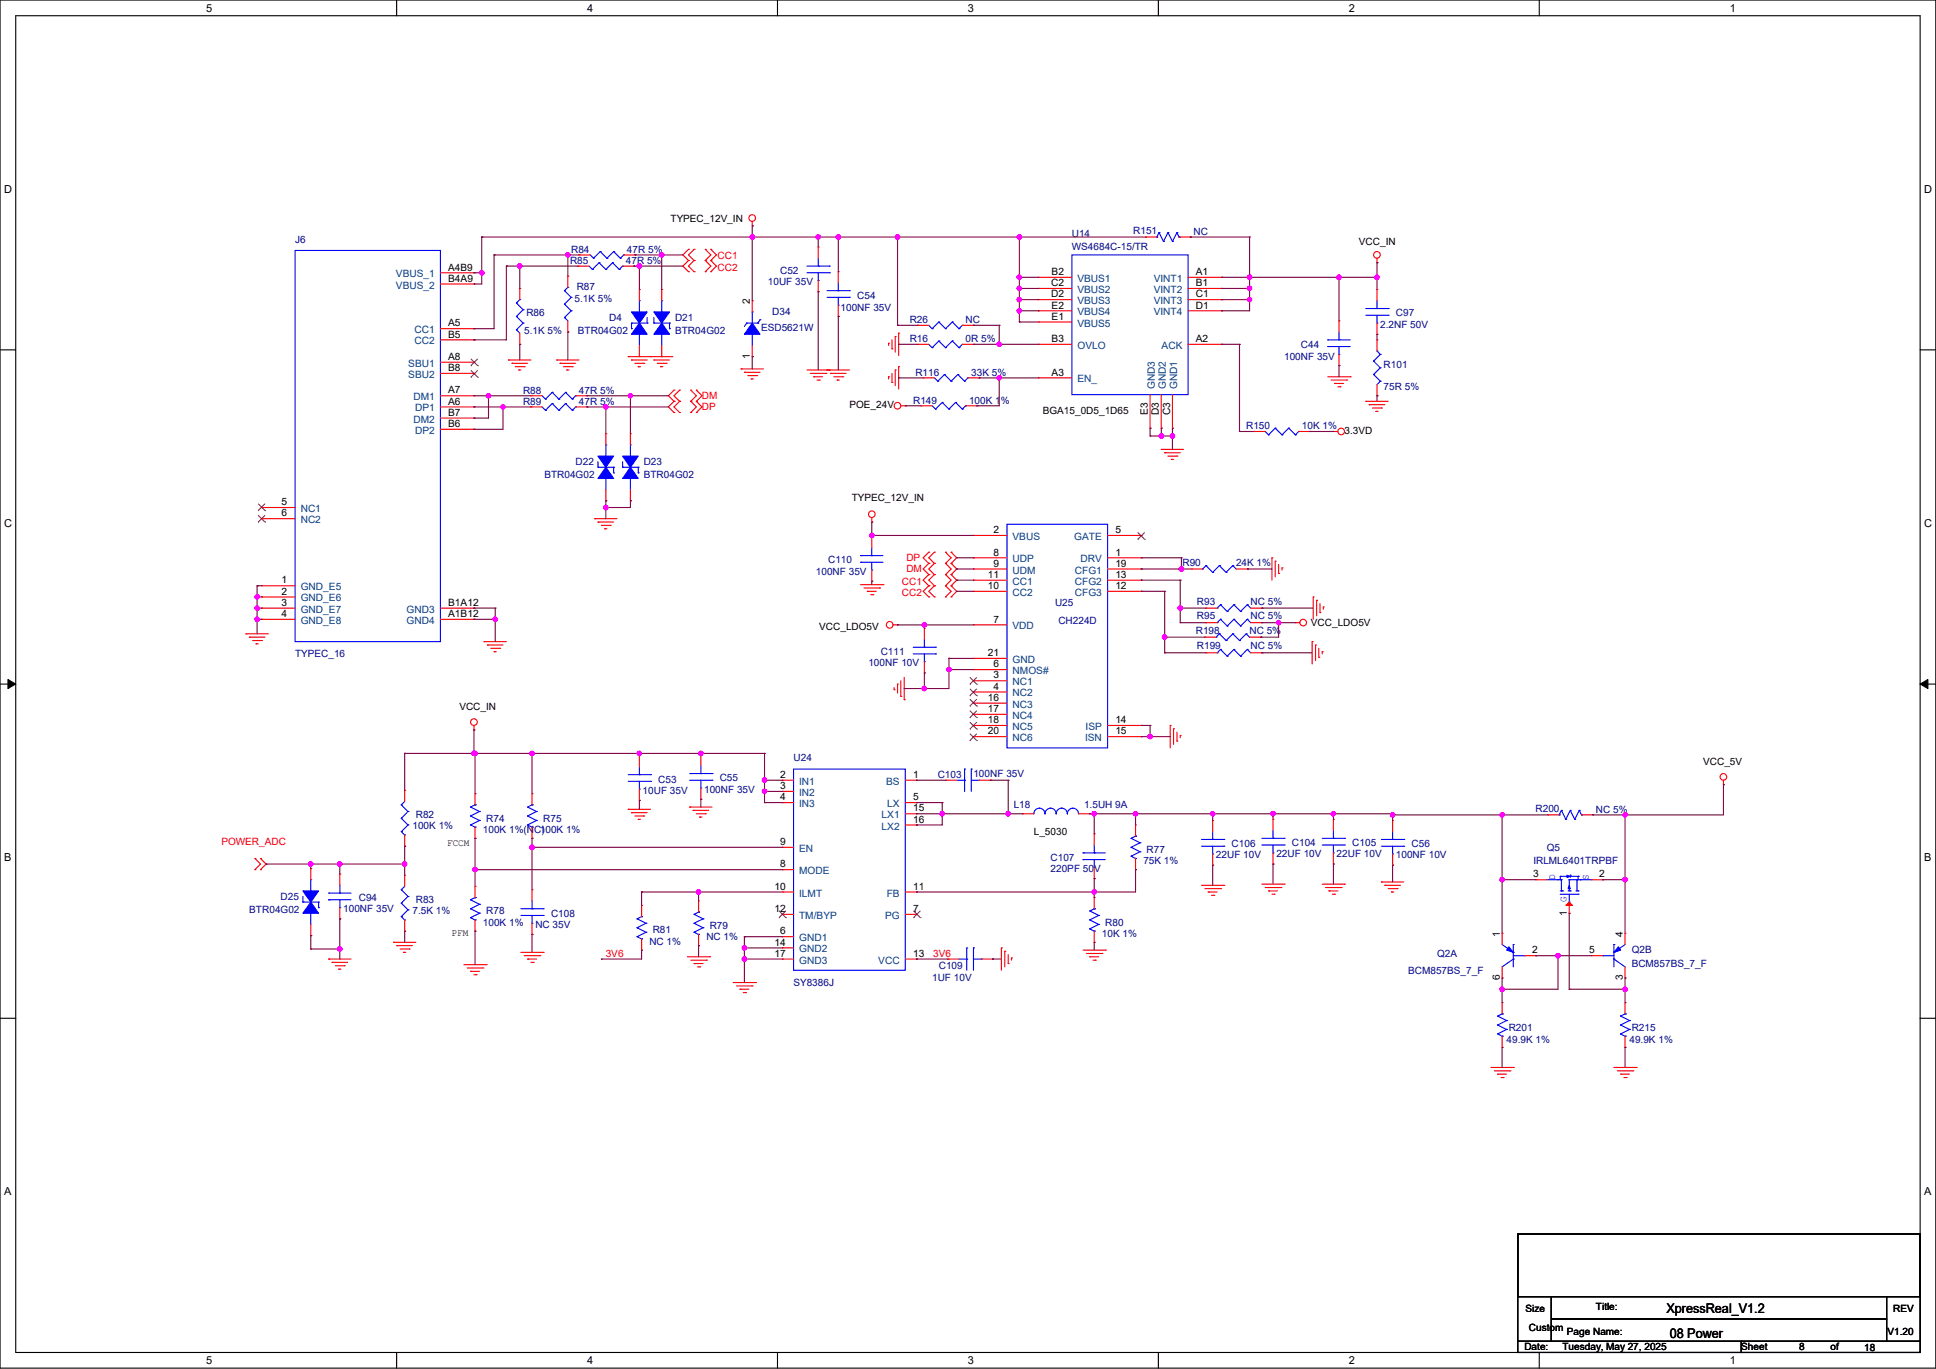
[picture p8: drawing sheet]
<svg xmlns="http://www.w3.org/2000/svg" width="594mm" height="420mm" viewBox="0 0 594 420" stroke-linecap="round" stroke-linejoin="round" font-family="sans-serif">
<defs><g id="words">
<g font-size="4.1">
<text x="511.3" y="402.8">XpressReal_V1.2</text>
<text x="512.3" y="410.4">08 Power</text>
</g>
<g font-size="3.4">
<text x="63.2" y="3.6">5</text>
<text x="180.1" y="3.6">4</text>
<text x="297" y="3.6">3</text>
<text x="413.8" y="3.6">2</text>
<text x="530.7" y="3.6">1</text>
<text x="1.2" y="59.1">D</text>
<text x="590.4" y="59.1">D</text>
<text x="1.2" y="161.6">C</text>
<text x="590.4" y="161.6">C</text>
<text x="1.2" y="264.2">B</text>
<text x="590.4" y="264.2">B</text>
<text x="1.2" y="366.7">A</text>
<text x="590.4" y="366.7">A</text>
<text x="63.2" y="418.5">5</text>
<text x="180.1" y="418.5">4</text>
<text x="297" y="418.5">3</text>
<text x="413.8" y="418.5">2</text>
<text x="530.7" y="418.5">1</text>
</g>
<g font-size="3.1">
<text x="205.7" y="68.3">TYPEC_12V_IN</text>
<text x="417" y="75.1">VCC_IN</text>
<text x="137.5" y="83">A4B9</text>
<text x="137.5" y="86.4">B4A9</text>
<text x="322.5" y="87.8">C2</text>
<text x="322.7" y="84.4">B2</text>
<text x="366.9" y="84.4">A1</text>
<text x="366.9" y="87.8">B1</text>
<text x="230.1" y="93.3" transform="rotate(-90 230.1 93.3)">2</text>
<text x="322.5" y="91.2">D2</text>
<text x="322.7" y="94.7">E2</text>
<text x="366.9" y="91.2">C1</text>
<text x="366.9" y="94.7">D1</text>
<text x="137.5" y="100.1">A5</text>
<text x="322.7" y="98.1">E1</text>
<text x="137.5" y="103.6">B5</text>
<text x="322.7" y="104.9">B3</text>
<text x="366.9" y="104.9">A2</text>
<text x="137.5" y="110.4">A8</text>
<text x="137.5" y="113.9">B8</text>
<text x="230.1" y="110.1" transform="rotate(-90 230.1 110.1)">1</text>
<text x="322.7" y="115.2">A3</text>
<text x="137.5" y="124.1">A6</text>
<text x="137.5" y="120.7">A7</text>
<text x="260.6" y="125.2">POE_24V</text>
<text x="137.5" y="127.6">B7</text>
<text x="137.5" y="131">B6</text>
<text x="319.9" y="126.9">BGA15_0D5_1D65</text>
<text x="352.2" y="127.3" transform="rotate(-90 352.2 127.3)">E3</text>
<text x="355.6" y="127.5" transform="rotate(-90 355.6 127.5)">D3</text>
<text x="359" y="127.5" transform="rotate(-90 359 127.5)">C3</text>
<text x="412.5" y="133.1">3.3VD</text>
<text x="86.4" y="155">5</text>
<text x="261.3" y="153.6">TYPEC_12V_IN</text>
<text x="86.4" y="158.4">6</text>
<text x="304.8" y="163.6">2</text>
<text x="342.2" y="163.6">5</text>
<text x="304.8" y="170.4">8</text>
<text x="304.8" y="173.9">9</text>
<text x="342.2" y="170.4">1</text>
<text x="342.2" y="173.9">19</text>
<text x="86.4" y="179">1</text>
<text x="303.1" y="177.3">11</text>
<text x="342.2" y="177.3">13</text>
<text x="86.4" y="182.4">2</text>
<text x="86.4" y="185.9">3</text>
<text x="137.5" y="185.9">B1A12</text>
<text x="303.1" y="180.7">10</text>
<text x="342.2" y="180.7">12</text>
<text x="86.4" y="189.3">4</text>
<text x="137.5" y="189.3">A1B12</text>
<text x="304.8" y="191">7</text>
<text x="251.4" y="193.4">VCC_LDO5V</text>
<text x="402.2" y="192.1">VCC_LDO5V</text>
<text x="303.1" y="201.3">21</text>
<text x="304.8" y="208.2">3</text>
<text x="304.8" y="204.7">6</text>
<text x="303.1" y="215">16</text>
<text x="304.8" y="211.6">4</text>
<text x="140.9" y="217.8">VCC_IN</text>
<text x="303.1" y="221.9">18</text>
<text x="303.1" y="218.4">17</text>
<text x="342.2" y="221.9">14</text>
<text x="303.1" y="225.3">20</text>
<text x="342.2" y="225.3">15</text>
<text x="239.3" y="238.7">2</text>
<text x="280.1" y="238.7">1</text>
<text x="522.6" y="234.6">VCC_5V</text>
<text x="239.3" y="242.1">3</text>
<text x="239.3" y="245.5">4</text>
<text x="280.1" y="245.5">5</text>
<text x="280.1" y="249">15</text>
<text x="280.1" y="252.4">16</text>
<text x="317.2" y="256.2">L_5030</text>
<text x="137.2" y="259.6">FCCM</text>
<text x="239.3" y="259.2">9</text>
<text x="239.3" y="266.1">8</text>
<text x="470.5" y="269.2">3</text>
<text x="490.7" y="269.2">2</text>
<text x="237.6" y="273">10</text>
<text x="280.1" y="273">11</text>
<text x="237.6" y="279.8">12</text>
<text x="280.1" y="279.8">7</text>
<text x="480.8" y="280.9" transform="rotate(-90 480.8 280.9)">1</text>
<text x="138.6" y="287.1">PFM</text>
<text x="239.3" y="286.7">6</text>
<text x="460.2" y="287.4" transform="rotate(-90 460.2 287.4)">1</text>
<text x="497.9" y="287.4" transform="rotate(-90 497.9 287.4)">4</text>
<text x="237.6" y="293.5">17</text>
<text x="237.6" y="290.1">14</text>
<text x="280.1" y="293.5">13</text>
<text x="470.1" y="292.5">2</text>
<text x="487.6" y="292.5">5</text>
<text x="460.2" y="300.8" transform="rotate(-90 460.2 300.8)">6</text>
<text x="497.9" y="300.8" transform="rotate(-90 497.9 300.8)">3</text>
<text x="489.7" y="401.9">Title:</text>
<text x="468.1" y="402.6">Size</text>
<text x="580.9" y="402.6">REV</text>
<text x="469.1" y="408.4">Custom</text>
<text x="480.8" y="409.4">Page Name:</text>
<text x="579.2" y="409.4">V1.20</text>
<text x="467.7" y="414.3">Date:</text>
<text x="479.4" y="414.3">Tuesday, May 27, 2025</text>
<text x="534.2" y="414.3">Sheet</text>
<text x="552.1" y="414.3">8</text>
<text x="561.7" y="414.3">of</text>
<text x="572" y="414.6">18</text>
</g>
<g font-size="3.1" fill="#000080">
<text x="347.7" y="71.7">R151</text>
<text x="90.5" y="74.4">J6</text>
<text x="175.2" y="77.5">R84</text>
<text x="192.4" y="77.5">47R 5%</text>
<text x="328.8" y="72.7">U14</text>
<text x="328.8" y="76.8">WS4684C-15/TR</text>
<text x="366.2" y="72.1">NC</text>
<text x="174.9" y="81">R85</text>
<text x="192" y="81">47R 5%</text>
<text x="176.9" y="88.8">R87</text>
<text x="235.6" y="87.5">10UF 35V</text>
<text x="239.4" y="84.1">C52</text>
<text x="176.3" y="92.6">5.1K 5%</text>
<text x="257.9" y="95.4">100NF 35V</text>
<text x="263" y="91.6">C54</text>
<text x="161.5" y="97.1">R86</text>
<text x="186.9" y="98.4">D4</text>
<text x="207.1" y="98.4">D21</text>
<text x="233.5" y="101.5">ESD5621W</text>
<text x="236.9" y="96.7">D34</text>
<text x="279.1" y="99.1">R26</text>
<text x="296.3" y="99.1">NC</text>
<text x="423.5" y="100.5">2.2NF 50V</text>
<text x="428.3" y="97.1">C97</text>
<text x="160.8" y="102.6">5.1K 5%</text>
<text x="177.3" y="102.6">BTR04G02</text>
<text x="207.1" y="102.6">BTR04G02</text>
<text x="279.1" y="105">R16</text>
<text x="296.3" y="105">0R 5%</text>
<text x="399.1" y="106.7">C44</text>
<text x="394" y="110.4">100NF 35V</text>
<text x="424.5" y="112.8">R101</text>
<text x="280.8" y="115.3">R116</text>
<text x="298" y="115.3">33K 5%</text>
<text x="424.5" y="119.7">75R 5%</text>
<text x="160.5" y="124.2">R89</text>
<text x="160.5" y="120.7">R88</text>
<text x="177.6" y="124.2">47R 5%</text>
<text x="177.6" y="120.7">47R 5%</text>
<text x="280.2" y="123.8">R149</text>
<text x="297.3" y="123.8">100K 1%</text>
<text x="382.3" y="131.7">R150</text>
<text x="399.5" y="131.7">10K 1%</text>
<text x="176.6" y="142.7">D22</text>
<text x="197.5" y="142.7">D23</text>
<text x="167" y="146.8">BTR04G02</text>
<text x="197.5" y="146.8">BTR04G02</text>
<text x="254.1" y="172.8">C110</text>
<text x="362.8" y="173.5">R90</text>
<text x="379.2" y="173.5">24K 1%</text>
<text x="250.3" y="176.3">100NF 35V</text>
<text x="323.7" y="185.9">U25</text>
<text x="367.2" y="185.5">R93</text>
<text x="383.7" y="185.5">NC 5%</text>
<text x="324.7" y="191.4">CH224D</text>
<text x="367.2" y="190">R95</text>
<text x="383.7" y="190">NC 5%</text>
<text x="366.9" y="194.5">R198</text>
<text x="383.4" y="194.5">NC 5%</text>
<text x="90.5" y="201.7">TYPEC_16</text>
<text x="270.2" y="201">C111</text>
<text x="367.2" y="199.3">R199</text>
<text x="383.7" y="199.3">NC 5%</text>
<text x="266.5" y="204.4">100NF 10V</text>
<text x="243.5" y="233.6">U24</text>
<text x="220.8" y="239.7">C55</text>
<text x="287.7" y="238.7">C103</text>
<text x="298.7" y="238.4">100NF 35V</text>
<text x="197.2" y="243.5">10UF 35V</text>
<text x="202" y="240.1">C53</text>
<text x="216" y="243.1">100NF 35V</text>
<text x="127.6" y="251">R82</text>
<text x="311" y="247.9">L18</text>
<text x="332.6" y="247.9">1.5UH 9A</text>
<text x="471.1" y="249">R200</text>
<text x="489.7" y="249.3">NC 5%</text>
<text x="126.5" y="254.5">100K 1%</text>
<text x="148.2" y="255.5">100K 1%(NC)</text>
<text x="149.2" y="252.1">R74</text>
<text x="165.6" y="255.5">100K 1%</text>
<text x="166.7" y="252.1">R75</text>
<text x="351.8" y="261.7">R77</text>
<text x="373.1" y="263.4">22UF 10V</text>
<text x="377.9" y="259.9">C106</text>
<text x="391.6" y="263">22UF 10V</text>
<text x="396.4" y="259.6">C104</text>
<text x="410.1" y="263">22UF 10V</text>
<text x="414.9" y="259.6">C105</text>
<text x="428.3" y="263.4">100NF 10V</text>
<text x="433.1" y="259.9">C56</text>
<text x="474.6" y="261">Q5</text>
<text x="322.3" y="264.1">C107</text>
<text x="322.3" y="267.5">220PF 50V</text>
<text x="350.8" y="265.1">75K 1%</text>
<text x="470.5" y="265.1">IRLML6401TRPBF</text>
<text x="76.5" y="280.2">BTR04G02</text>
<text x="86.1" y="276.1">D25</text>
<text x="105.3" y="279.8">100NF 35V</text>
<text x="110.1" y="276.4">C94</text>
<text x="126.5" y="280.5">7.5K 1%</text>
<text x="127.6" y="277.1">R83</text>
<text x="149.2" y="280.5">R78</text>
<text x="169.1" y="281.2">C108</text>
<text x="148.2" y="283.9">100K 1%</text>
<text x="164.3" y="284.6">NC 35V</text>
<text x="200.3" y="286.4">R81</text>
<text x="217.8" y="285">R79</text>
<text x="338.1" y="287.4">10K 1%</text>
<text x="339.1" y="283.9">R80</text>
<text x="199.2" y="289.8">NC 1%</text>
<text x="216.7" y="288.4">NC 1%</text>
<text x="441" y="293.6">Q2A</text>
<text x="500.6" y="292.5">Q2B</text>
<text x="288" y="297.3">C109</text>
<text x="432.1" y="298.7">BCM857BS_7_F</text>
<text x="500.6" y="296.6">BCM857BS_7_F</text>
<text x="243.5" y="302.5">SY8386J</text>
<text x="286" y="301.1">1UF 10V</text>
<text x="462.9" y="316.2">R201</text>
<text x="500.6" y="316.2">R215</text>
<text x="462.2" y="320">49.9K 1%</text>
<text x="499.9" y="320">49.9K 1%</text>
</g>
<g font-size="3.1" fill="#f00">
<text x="220.2" y="79.6">CC1</text>
<text x="220.2" y="83">CC2</text>
<text x="215.4" y="122.4">DM</text>
<text x="215.4" y="125.9">DP</text>
<text x="278.1" y="172.2">DP</text>
<text x="276.7" y="179.4">CC1</text>
<text x="278.1" y="175.6">DM</text>
<text x="276.7" y="182.8">CC2</text>
<text x="67.9" y="259.3">POWER_ADC</text>
<text x="185.9" y="293.6">3V6</text>
<text x="286.3" y="293.6">3V6</text>
</g>
<g font-size="3.1" fill="#004080">
<text x="121.5" y="85.1">VBUS_1</text>
<text x="121.5" y="88.5">VBUS_2</text>
<text x="330.6" y="86.5">VBUS1</text>
<text x="330.6" y="89.9">VBUS2</text>
<text x="354" y="86.5">VINT1</text>
<text x="354" y="89.9">VINT2</text>
<text x="330.6" y="93.3">VBUS3</text>
<text x="354" y="93.3">VINT3</text>
<text x="330.6" y="96.8">VBUS4</text>
<text x="330.6" y="100.2">VBUS5</text>
<text x="354" y="96.8">VINT4</text>
<text x="127.2" y="102.2">CC1</text>
<text x="127.2" y="105.7">CC2</text>
<text x="330.6" y="107">OVLO</text>
<text x="356.4" y="107">ACK</text>
<text x="125.3" y="112.5">SBU1</text>
<text x="125.3" y="116">SBU2</text>
<text x="330.6" y="117.3">EN_</text>
<text x="354.3" y="119.4" transform="rotate(-90 354.3 119.4)">GND3</text>
<text x="357.7" y="119.4" transform="rotate(-90 357.7 119.4)">GND2</text>
<text x="361.2" y="119.4" transform="rotate(-90 361.2 119.4)">GND1</text>
<text x="126.8" y="122.8">DM1</text>
<text x="126.8" y="129.7">DM2</text>
<text x="127.4" y="126.2">DP1</text>
<text x="127.4" y="133.1">DP2</text>
<text x="92.3" y="160.5">NC2</text>
<text x="92.3" y="157.1">NC1</text>
<text x="310.7" y="165.7">VBUS</text>
<text x="329.6" y="165.7">GATE</text>
<text x="310.7" y="172.5">UDP</text>
<text x="331.5" y="172.5">DRV</text>
<text x="310.7" y="176">UDM</text>
<text x="310.7" y="179.4">CC1</text>
<text x="329.8" y="179.4">CFG2</text>
<text x="329.8" y="176">CFG1</text>
<text x="92.3" y="181.1">GND_E5</text>
<text x="92.3" y="184.5">GND_E6</text>
<text x="310.7" y="182.8">CC2</text>
<text x="329.8" y="182.8">CFG3</text>
<text x="92.3" y="188">GND_E7</text>
<text x="92.3" y="191.4">GND_E8</text>
<text x="124.7" y="191.4">GND4</text>
<text x="124.7" y="188">GND3</text>
<text x="310.7" y="193.1">VDD</text>
<text x="310.7" y="203.4">GND</text>
<text x="310.7" y="206.8">NMOS#</text>
<text x="310.7" y="210.2">NC1</text>
<text x="310.7" y="213.7">NC2</text>
<text x="310.7" y="220.5">NC4</text>
<text x="310.7" y="217.1">NC3</text>
<text x="310.7" y="227.4">NC6</text>
<text x="310.7" y="224">NC5</text>
<text x="332.9" y="227.4">ISN</text>
<text x="333.1" y="224">ISP</text>
<text x="245.2" y="240.8">IN1</text>
<text x="245.2" y="244.2">IN2</text>
<text x="271.9" y="240.8">BS</text>
<text x="245.2" y="247.6">IN3</text>
<text x="270.5" y="251.1">LX1</text>
<text x="272.2" y="247.6">LX</text>
<text x="270.5" y="254.5">LX2</text>
<text x="245.2" y="261.3">EN</text>
<text x="245.2" y="268.2">MODE</text>
<text x="245.2" y="275.1">ILMT</text>
<text x="272.1" y="275.1">FB</text>
<text x="245.2" y="281.9">TM/BYP</text>
<text x="271.5" y="281.9">PG</text>
<text x="245.2" y="288.8">GND1</text>
<text x="245.2" y="292.2">GND2</text>
<text x="245.2" y="295.6">GND3</text>
<text x="269.5" y="295.6">VCC</text>
</g>
<g font-size="3.1" fill="#00f">
<text x="477.2" y="269.9" transform="rotate(-90 477.2 269.9)">D</text>
<text x="487.5" y="269.9" transform="rotate(-90 487.5 269.9)">S</text>
<text x="480.6" y="276.7" transform="rotate(-90 480.6 276.7)">G</text>
</g>
</g></defs>
<path d="M0 0h593.9v419.7h-593.9zM4.8 4.8h584.3v410.1h-584.3z" fill="none" stroke="#000" stroke-width=".34"/>
<g fill="#fff">
<path d="M63.2 .6h1.9v3.7h-1.9z"/>
<path d="M63.2 415.5h1.9v3.7h-1.9z"/>
</g>
<path d="M121.7 0v4.8M121.7 414.9v4.8" fill="none" stroke="#000" stroke-width=".34"/>
<g fill="#fff">
<path d="M180.1 .6h1.9v3.7h-1.9z"/>
<path d="M180.1 415.5h1.9v3.7h-1.9z"/>
</g>
<path d="M238.5 0v4.8M238.5 414.9v4.8" fill="none" stroke="#000" stroke-width=".34"/>
<g fill="#fff">
<path d="M297 .6h1.9v3.7h-1.9z"/>
<path d="M297 415.5h1.9v3.7h-1.9z"/>
</g>
<path d="M355.4 0v4.8M355.4 414.9v4.8" fill="none" stroke="#000" stroke-width=".34"/>
<g fill="#fff">
<path d="M413.8 .6h1.9v3.7h-1.9z"/>
<path d="M413.8 415.5h1.9v3.7h-1.9z"/>
</g>
<path d="M472.3 0v4.8M472.3 414.9v4.8" fill="none" stroke="#000" stroke-width=".34"/>
<g fill="#fff">
<path d="M530.7 .6h1.9v3.7h-1.9z"/>
<path d="M530.7 415.5h1.9v3.7h-1.9z"/>
<path d="M1.2 56.1h2.5v3.7h-2.5z"/>
<path d="M590.3 56.1h2.5v3.7h-2.5z"/>
<path d="M1.2 158.6h2.5v3.7h-2.5z"/>
<path d="M590.3 158.6h2.5v3.7h-2.5z"/>
</g>
<path d="M0 107.3h4.8M589.1 107.3h4.8" fill="none" stroke="#000" stroke-width=".34"/>
<g fill="#fff">
<path d="M1.2 261.1h2.3v3.8h-2.3z"/>
<path d="M590.3 261.1h2.3v3.8h-2.3z"/>
</g>
<path d="M0 209.9h4.8M589.1 209.9h4.8" fill="none" stroke="#000" stroke-width=".34"/>
<path d="M2.4 208.5l2.4 1.4-2.4 1.3zM589.1 209.9l2.4-1.4v2.7z" fill="#000" stroke="#000" stroke-width=".31"/>
<g fill="#fff">
<path d="M1.2 363.6h2.3v3.8h-2.3z"/>
<path d="M590.3 363.6h2.3v3.8h-2.3z"/>
</g>
<path d="M0 312.4h4.8M589.1 312.4h4.8" fill="none" stroke="#000" stroke-width=".34"/>
<path d="M145.4 222.6v1.3" fill="none" stroke="#f00" stroke-width=".34"/>
<circle cx="145.4" cy="223.9" r=".17" fill="#f00"/>
<g fill="none" stroke="#f00" stroke-width=".34">
<path d="M387.2 271.3h6.8"/>
<circle cx="145.4" cy="221.5" r="1.02"/>
</g>
<circle cx="394" cy="271.3" r=".17" fill="#f00"/>
<path d="M388.2 272.3h4.8" fill="none" stroke="#f00" stroke-width=".34"/>
<circle cx="393" cy="272.3" r=".17" fill="#f00"/>
<path d="M389.2 273.3h2.8" fill="none" stroke="#f00" stroke-width=".34"/>
<circle cx="389.2" cy="273.3" r=".17" fill="#f00"/>
<path d="M390.2 274.3h.7" fill="none" stroke="#f00" stroke-width=".34"/>
<circle cx="390.9" cy="274.3" r=".17" fill="#f00"/>
<path d="M405.7 271.3h6.8" fill="none" stroke="#f00" stroke-width=".34"/>
<circle cx="412.5" cy="271.3" r=".17" fill="#f00"/>
<path d="M406.7 272.3h4.8" fill="none" stroke="#f00" stroke-width=".34"/>
<circle cx="411.5" cy="272.3" r=".17" fill="#f00"/>
<path d="M407.7 273.3h2.8" fill="none" stroke="#f00" stroke-width=".34"/>
<circle cx="407.7" cy="273.3" r=".17" fill="#f00"/>
<path d="M408.8 274.3h.6" fill="none" stroke="#f00" stroke-width=".34"/>
<circle cx="409.4" cy="274.3" r=".17" fill="#f00"/>
<path d="M307.3 290.8v6.9" fill="none" stroke="#f00" stroke-width=".34"/>
<circle cx="307.3" cy="290.8" r=".17" fill="#f00"/>
<path d="M308.3 291.8v4.8" fill="none" stroke="#f00" stroke-width=".34"/>
<circle cx="308.3" cy="291.8" r=".17" fill="#f00"/>
<path d="M309.3 292.9v2.7" fill="none" stroke="#f00" stroke-width=".34"/>
<circle cx="309.3" cy="295.6" r=".17" fill="#f00"/>
<path d="M310.3 293.9v.7" fill="none" stroke="#f00" stroke-width=".34"/>
<circle cx="310.3" cy="293.9" r=".17" fill="#f00"/>
<path d="M225 301.4h6.8" fill="none" stroke="#f00" stroke-width=".34"/>
<circle cx="231.8" cy="301.4" r=".17" fill="#f00"/>
<path d="M226 302.5h4.8" fill="none" stroke="#f00" stroke-width=".34"/>
<circle cx="230.8" cy="302.5" r=".17" fill="#f00"/>
<path d="M227 303.5h2.8" fill="none" stroke="#f00" stroke-width=".34"/>
<circle cx="227" cy="303.5" r=".17" fill="#f00"/>
<path d="M228 304.5h.7" fill="none" stroke="#f00" stroke-width=".34"/>
<circle cx="228.7" cy="304.5" r=".17" fill="#f00"/>
<path d="M159.8 292.2h6.9" fill="none" stroke="#f00" stroke-width=".34"/>
<circle cx="166.7" cy="292.2" r=".17" fill="#f00"/>
<path d="M160.8 293.2h4.9" fill="none" stroke="#f00" stroke-width=".34"/>
<circle cx="165.7" cy="293.2" r=".17" fill="#f00"/>
<path d="M161.9 294.2h2.7" fill="none" stroke="#f00" stroke-width=".34"/>
<circle cx="161.9" cy="294.2" r=".17" fill="#f00"/>
<path d="M162.9 295.3h.7" fill="none" stroke="#f00" stroke-width=".34"/>
<circle cx="163.6" cy="295.3" r=".17" fill="#f00"/>
<path d="M210.9 293.5h6.9" fill="none" stroke="#f00" stroke-width=".34"/>
<circle cx="217.8" cy="293.5" r=".17" fill="#f00"/>
<path d="M211.9 294.6h4.8" fill="none" stroke="#f00" stroke-width=".34"/>
<circle cx="216.7" cy="294.6" r=".17" fill="#f00"/>
<path d="M213 295.6h2.7" fill="none" stroke="#f00" stroke-width=".34"/>
<circle cx="213" cy="295.6" r=".17" fill="#f00"/>
<path d="M214 296.6h.7" fill="none" stroke="#f00" stroke-width=".34"/>
<circle cx="214.7" cy="296.6" r=".17" fill="#f00"/>
<path d="M528.8 239.4v1.3" fill="none" stroke="#f00" stroke-width=".34"/>
<circle cx="528.8" cy="240.7" r=".17" fill="#f00"/>
<g fill="none" stroke="#f00" stroke-width=".34">
<path d="M142.3 296h6.9"/>
<circle cx="528.8" cy="238.3" r="1.02"/>
</g>
<circle cx="149.2" cy="296" r=".17" fill="#f00"/>
<path d="M143.4 297h4.8" fill="none" stroke="#f00" stroke-width=".34"/>
<circle cx="148.2" cy="297" r=".17" fill="#f00"/>
<path d="M144.4 298h2.7" fill="none" stroke="#f00" stroke-width=".34"/>
<circle cx="144.4" cy="298" r=".17" fill="#f00"/>
<path d="M145.4 299h.7" fill="none" stroke="#f00" stroke-width=".34"/>
<circle cx="146.1" cy="299" r=".17" fill="#f00"/>
<path d="M332.3 291.5h6.9" fill="none" stroke="#f00" stroke-width=".34"/>
<circle cx="339.2" cy="291.5" r=".17" fill="#f00"/>
<path d="M333.3 292.5h4.8" fill="none" stroke="#f00" stroke-width=".34"/>
<circle cx="338.1" cy="292.5" r=".17" fill="#f00"/>
<path d="M334.3 293.5h2.8" fill="none" stroke="#f00" stroke-width=".34"/>
<circle cx="334.3" cy="293.5" r=".17" fill="#f00"/>
<path d="M335.4 294.6h.7" fill="none" stroke="#f00" stroke-width=".34"/>
<circle cx="336.1" cy="294.6" r=".17" fill="#f00"/>
<path d="M368.6 271.6h6.9" fill="none" stroke="#f00" stroke-width=".34"/>
<circle cx="375.5" cy="271.6" r=".17" fill="#f00"/>
<path d="M369.7 272.6h4.8" fill="none" stroke="#f00" stroke-width=".34"/>
<circle cx="374.5" cy="272.6" r=".17" fill="#f00"/>
<path d="M370.7 273.7h2.7" fill="none" stroke="#f00" stroke-width=".34"/>
<circle cx="370.7" cy="273.7" r=".17" fill="#f00"/>
<path d="M371.7 274.7h.7" fill="none" stroke="#f00" stroke-width=".34"/>
<circle cx="372.4" cy="274.7" r=".17" fill="#f00"/>
<path d="M120.7 289.1h6.9" fill="none" stroke="#f00" stroke-width=".34"/>
<circle cx="120.7" cy="289.1" r=".17" fill="#f00"/>
<path d="M121.8 290.1h4.8" fill="none" stroke="#f00" stroke-width=".34"/>
<circle cx="121.8" cy="290.1" r=".17" fill="#f00"/>
<path d="M122.8 291.1h2.7" fill="none" stroke="#f00" stroke-width=".34"/>
<circle cx="125.5" cy="291.1" r=".17" fill="#f00"/>
<path d="M123.8 292.2h.7" fill="none" stroke="#f00" stroke-width=".34"/>
<circle cx="123.8" cy="292.2" r=".17" fill="#f00"/>
<path d="M148.5 196.9h6.9" fill="none" stroke="#f00" stroke-width=".34"/>
<circle cx="148.5" cy="196.9" r=".17" fill="#f00"/>
<path d="M149.5 197.9h4.8" fill="none" stroke="#f00" stroke-width=".34"/>
<circle cx="149.5" cy="197.9" r=".17" fill="#f00"/>
<path d="M150.6 198.9h2.7" fill="none" stroke="#f00" stroke-width=".34"/>
<circle cx="153.3" cy="198.9" r=".17" fill="#f00"/>
<path d="M151.6 199.9h.7" fill="none" stroke="#f00" stroke-width=".34"/>
<circle cx="151.6" cy="199.9" r=".17" fill="#f00"/>
<path d="M75.5 194.5h6.8" fill="none" stroke="#f00" stroke-width=".34"/>
<circle cx="75.5" cy="194.5" r=".17" fill="#f00"/>
<path d="M76.5 195.5h4.8" fill="none" stroke="#f00" stroke-width=".34"/>
<circle cx="76.5" cy="195.5" r=".17" fill="#f00"/>
<path d="M77.5 196.5h2.8" fill="none" stroke="#f00" stroke-width=".34"/>
<circle cx="80.3" cy="196.5" r=".17" fill="#f00"/>
<path d="M78.5 197.5h.7" fill="none" stroke="#f00" stroke-width=".34"/>
<circle cx="78.5" cy="197.5" r=".17" fill="#f00"/>
<path d="M192.7 109.4h6.9" fill="none" stroke="#f00" stroke-width=".34"/>
<circle cx="192.7" cy="109.4" r=".17" fill="#f00"/>
<path d="M193.8 110.4h4.8" fill="none" stroke="#f00" stroke-width=".34"/>
<circle cx="193.8" cy="110.4" r=".17" fill="#f00"/>
<path d="M194.8 111.5h2.7" fill="none" stroke="#f00" stroke-width=".34"/>
<circle cx="197.5" cy="111.5" r=".17" fill="#f00"/>
<path d="M195.8 112.5h.7" fill="none" stroke="#f00" stroke-width=".34"/>
<circle cx="195.8" cy="112.5" r=".17" fill="#f00"/>
<path d="M199.6 109.4h6.9" fill="none" stroke="#f00" stroke-width=".34"/>
<circle cx="199.6" cy="109.4" r=".17" fill="#f00"/>
<path d="M200.6 110.4h4.8" fill="none" stroke="#f00" stroke-width=".34"/>
<circle cx="200.6" cy="110.4" r=".17" fill="#f00"/>
<path d="M201.7 111.5h2.7" fill="none" stroke="#f00" stroke-width=".34"/>
<circle cx="204.4" cy="111.5" r=".17" fill="#f00"/>
<path d="M202.7 112.5h.7" fill="none" stroke="#f00" stroke-width=".34"/>
<circle cx="202.7" cy="112.5" r=".17" fill="#f00"/>
<path d="M182.5 159.1h6.8" fill="none" stroke="#f00" stroke-width=".34"/>
<circle cx="182.5" cy="159.1" r=".17" fill="#f00"/>
<path d="M183.5 160.2h4.8" fill="none" stroke="#f00" stroke-width=".34"/>
<circle cx="183.5" cy="160.2" r=".17" fill="#f00"/>
<path d="M184.5 161.2h2.7" fill="none" stroke="#f00" stroke-width=".34"/>
<circle cx="187.2" cy="161.2" r=".17" fill="#f00"/>
<path d="M185.5 162.2h.7" fill="none" stroke="#f00" stroke-width=".34"/>
<circle cx="185.5" cy="162.2" r=".17" fill="#f00"/>
<path d="M156 110.4h6.9" fill="none" stroke="#f00" stroke-width=".34"/>
<circle cx="156" cy="110.4" r=".17" fill="#f00"/>
<path d="M157.1 111.5h4.8" fill="none" stroke="#f00" stroke-width=".34"/>
<circle cx="157.1" cy="111.5" r=".17" fill="#f00"/>
<path d="M158.1 112.5h2.7" fill="none" stroke="#f00" stroke-width=".34"/>
<circle cx="160.8" cy="112.5" r=".17" fill="#f00"/>
<path d="M159.1 113.5h.7" fill="none" stroke="#f00" stroke-width=".34"/>
<circle cx="159.1" cy="113.5" r=".17" fill="#f00"/>
<path d="M170.8 110.4h6.9" fill="none" stroke="#f00" stroke-width=".34"/>
<circle cx="170.8" cy="110.4" r=".17" fill="#f00"/>
<path d="M171.8 111.5h4.8" fill="none" stroke="#f00" stroke-width=".34"/>
<circle cx="171.8" cy="111.5" r=".17" fill="#f00"/>
<path d="M172.8 112.5h2.8" fill="none" stroke="#f00" stroke-width=".34"/>
<circle cx="175.6" cy="112.5" r=".17" fill="#f00"/>
<path d="M173.9 113.5h.7" fill="none" stroke="#f00" stroke-width=".34"/>
<circle cx="173.9" cy="113.5" r=".17" fill="#f00"/>
<path d="M390.2 171.1v6.9" fill="none" stroke="#f00" stroke-width=".34"/>
<circle cx="390.2" cy="171.1" r=".17" fill="#f00"/>
<path d="M391.3 172.2v4.8" fill="none" stroke="#f00" stroke-width=".34"/>
<circle cx="391.3" cy="172.2" r=".17" fill="#f00"/>
<path d="M392.3 173.2v2.7" fill="none" stroke="#f00" stroke-width=".34"/>
<circle cx="392.3" cy="175.9" r=".17" fill="#f00"/>
<path d="M393.3 174.2v.7" fill="none" stroke="#f00" stroke-width=".34"/>
<circle cx="393.3" cy="174.2" r=".17" fill="#f00"/>
<path d="M359.1 222.6v6.8" fill="none" stroke="#f00" stroke-width=".34"/>
<circle cx="359.1" cy="222.6" r=".17" fill="#f00"/>
<path d="M360.1 223.6v4.8" fill="none" stroke="#f00" stroke-width=".34"/>
<circle cx="360.1" cy="223.6" r=".17" fill="#f00"/>
<path d="M361.1 224.6v2.8" fill="none" stroke="#f00" stroke-width=".34"/>
<circle cx="361.1" cy="227.4" r=".17" fill="#f00"/>
<path d="M362.1 225.7v.6" fill="none" stroke="#f00" stroke-width=".34"/>
<circle cx="362.1" cy="225.7" r=".17" fill="#f00"/>
<path d="M277.4 207.8v6.9" fill="none" stroke="#f00" stroke-width=".34"/>
<circle cx="277.4" cy="214.7" r=".17" fill="#f00"/>
<path d="M276.4 208.9v4.8" fill="none" stroke="#f00" stroke-width=".34"/>
<circle cx="276.4" cy="213.7" r=".17" fill="#f00"/>
<path d="M275.4 209.9v2.7" fill="none" stroke="#f00" stroke-width=".34"/>
<circle cx="275.4" cy="209.9" r=".17" fill="#f00"/>
<path d="M274.3 210.9v.7" fill="none" stroke="#f00" stroke-width=".34"/>
<circle cx="274.3" cy="211.6" r=".17" fill="#f00"/>
<path d="M264.1 179.4h6.8" fill="none" stroke="#f00" stroke-width=".34"/>
<circle cx="270.9" cy="179.4" r=".17" fill="#f00"/>
<path d="M265.1 180.4h4.8" fill="none" stroke="#f00" stroke-width=".34"/>
<circle cx="269.9" cy="180.4" r=".17" fill="#f00"/>
<path d="M266.1 181.4h2.8" fill="none" stroke="#f00" stroke-width=".34"/>
<circle cx="266.1" cy="181.4" r=".17" fill="#f00"/>
<path d="M267.1 182.5h.7" fill="none" stroke="#f00" stroke-width=".34"/>
<circle cx="267.8" cy="182.5" r=".17" fill="#f00"/>
<path d="M274 191.7h1.4" fill="none" stroke="#f00" stroke-width=".34"/>
<circle cx="275.4" cy="191.7" r=".17" fill="#f00"/>
<g fill="none" stroke="#f00" stroke-width=".34">
<path d="M402.9 183.1v6.9"/>
<circle cx="273" cy="191.7" r="1.02"/>
</g>
<circle cx="402.9" cy="183.1" r=".17" fill="#f00"/>
<path d="M404 184.2v4.8" fill="none" stroke="#f00" stroke-width=".34"/>
<circle cx="404" cy="184.2" r=".17" fill="#f00"/>
<path d="M405 185.2v2.7" fill="none" stroke="#f00" stroke-width=".34"/>
<circle cx="405" cy="187.9" r=".17" fill="#f00"/>
<path d="M406 186.2v.7" fill="none" stroke="#f00" stroke-width=".34"/>
<circle cx="406" cy="186.2" r=".17" fill="#f00"/>
<path d="M402.6 196.9v6.8" fill="none" stroke="#f00" stroke-width=".34"/>
<circle cx="402.6" cy="196.9" r=".17" fill="#f00"/>
<path d="M403.6 197.9v4.8" fill="none" stroke="#f00" stroke-width=".34"/>
<circle cx="403.6" cy="197.9" r=".17" fill="#f00"/>
<path d="M404.6 198.9v2.8" fill="none" stroke="#f00" stroke-width=".34"/>
<circle cx="404.6" cy="201.7" r=".17" fill="#f00"/>
<path d="M405.7 199.9v.7" fill="none" stroke="#f00" stroke-width=".34"/>
<circle cx="405.7" cy="199.9" r=".17" fill="#f00"/>
<path d="M397.4 191h1.4" fill="none" stroke="#f00" stroke-width=".34"/>
<circle cx="397.4" cy="191" r=".17" fill="#f00"/>
<g fill="none" stroke="#f00" stroke-width=".34">
<path d="M457.5 327.5h6.8"/>
<circle cx="399.8" cy="191" r="1.02"/>
</g>
<circle cx="464.3" cy="327.5" r=".17" fill="#f00"/>
<path d="M458.5 328.5h4.8" fill="none" stroke="#f00" stroke-width=".34"/>
<circle cx="463.3" cy="328.5" r=".17" fill="#f00"/>
<path d="M459.5 329.5h2.8" fill="none" stroke="#f00" stroke-width=".34"/>
<circle cx="459.5" cy="329.5" r=".17" fill="#f00"/>
<path d="M460.5 330.6h.7" fill="none" stroke="#f00" stroke-width=".34"/>
<circle cx="461.2" cy="330.6" r=".17" fill="#f00"/>
<path d="M495.2 327.5h6.8" fill="none" stroke="#f00" stroke-width=".34"/>
<circle cx="502" cy="327.5" r=".17" fill="#f00"/>
<path d="M496.2 328.5h4.8" fill="none" stroke="#f00" stroke-width=".34"/>
<circle cx="501" cy="328.5" r=".17" fill="#f00"/>
<path d="M497.2 329.5h2.8" fill="none" stroke="#f00" stroke-width=".34"/>
<circle cx="497.2" cy="329.5" r=".17" fill="#f00"/>
<path d="M498.3 330.6h.6" fill="none" stroke="#f00" stroke-width=".34"/>
<circle cx="498.9" cy="330.6" r=".17" fill="#f00"/>
<path d="M230.8 67.9v1.4" fill="none" stroke="#f00" stroke-width=".34"/>
<circle cx="230.8" cy="69.3" r=".17" fill="#f00"/>
<g fill="none" stroke="#f00" stroke-width=".34">
<path d="M247.6 113.5h6.9"/>
<circle cx="230.8" cy="66.9" r="1.02"/>
</g>
<circle cx="254.5" cy="113.5" r=".17" fill="#f00"/>
<path d="M248.6 114.6h4.8" fill="none" stroke="#f00" stroke-width=".34"/>
<circle cx="253.4" cy="114.6" r=".17" fill="#f00"/>
<path d="M249.7 115.6h2.7" fill="none" stroke="#f00" stroke-width=".34"/>
<circle cx="249.7" cy="115.6" r=".17" fill="#f00"/>
<path d="M250.7 116.6h.7" fill="none" stroke="#f00" stroke-width=".34"/>
<circle cx="251.4" cy="116.6" r=".17" fill="#f00"/>
<path d="M192.7 248.3h6.9" fill="none" stroke="#f00" stroke-width=".34"/>
<circle cx="192.7" cy="248.3" r=".17" fill="#f00"/>
<path d="M193.8 249.3h4.8" fill="none" stroke="#f00" stroke-width=".34"/>
<circle cx="193.8" cy="249.3" r=".17" fill="#f00"/>
<path d="M194.8 250.3h2.7" fill="none" stroke="#f00" stroke-width=".34"/>
<circle cx="197.5" cy="250.3" r=".17" fill="#f00"/>
<path d="M195.8 251.4h.7" fill="none" stroke="#f00" stroke-width=".34"/>
<circle cx="195.8" cy="251.4" r=".17" fill="#f00"/>
<path d="M253.8 113.5h6.8" fill="none" stroke="#f00" stroke-width=".34"/>
<circle cx="253.8" cy="113.5" r=".17" fill="#f00"/>
<path d="M254.8 114.6h4.8" fill="none" stroke="#f00" stroke-width=".34"/>
<circle cx="254.8" cy="114.6" r=".17" fill="#f00"/>
<path d="M255.8 115.6h2.8" fill="none" stroke="#f00" stroke-width=".34"/>
<circle cx="258.6" cy="115.6" r=".17" fill="#f00"/>
<path d="M256.9 116.6h.6" fill="none" stroke="#f00" stroke-width=".34"/>
<circle cx="256.9" cy="116.6" r=".17" fill="#f00"/>
<path d="M211.6 247.6h6.9" fill="none" stroke="#f00" stroke-width=".34"/>
<circle cx="211.6" cy="247.6" r=".17" fill="#f00"/>
<path d="M212.6 248.6h4.8" fill="none" stroke="#f00" stroke-width=".34"/>
<circle cx="212.6" cy="248.6" r=".17" fill="#f00"/>
<path d="M213.7 249.7h2.7" fill="none" stroke="#f00" stroke-width=".34"/>
<circle cx="216.4" cy="249.7" r=".17" fill="#f00"/>
<path d="M214.7 250.7h.7" fill="none" stroke="#f00" stroke-width=".34"/>
<circle cx="214.7" cy="250.7" r=".17" fill="#f00"/>
<path d="M423.8 270.6h6.9" fill="none" stroke="#f00" stroke-width=".34"/>
<circle cx="423.8" cy="270.6" r=".17" fill="#f00"/>
<path d="M424.9 271.6h4.8" fill="none" stroke="#f00" stroke-width=".34"/>
<circle cx="424.9" cy="271.6" r=".17" fill="#f00"/>
<path d="M425.9 272.6h2.7" fill="none" stroke="#f00" stroke-width=".34"/>
<circle cx="428.6" cy="272.6" r=".17" fill="#f00"/>
<path d="M426.9 273.7h.7" fill="none" stroke="#f00" stroke-width=".34"/>
<circle cx="426.9" cy="273.7" r=".17" fill="#f00"/>
<path d="M100.8 294.2h6.9" fill="none" stroke="#f00" stroke-width=".34"/>
<circle cx="100.8" cy="294.2" r=".17" fill="#f00"/>
<path d="M101.9 295.3h4.8" fill="none" stroke="#f00" stroke-width=".34"/>
<circle cx="101.9" cy="295.3" r=".17" fill="#f00"/>
<path d="M102.9 296.3h2.7" fill="none" stroke="#f00" stroke-width=".34"/>
<circle cx="105.6" cy="296.3" r=".17" fill="#f00"/>
<path d="M103.9 297.3h.7" fill="none" stroke="#f00" stroke-width=".34"/>
<circle cx="103.9" cy="297.3" r=".17" fill="#f00"/>
<path d="M419.1 123.1h6.8" fill="none" stroke="#f00" stroke-width=".34"/>
<circle cx="419.1" cy="123.1" r=".17" fill="#f00"/>
<path d="M420.1 124.2h4.8" fill="none" stroke="#f00" stroke-width=".34"/>
<circle cx="420.1" cy="124.2" r=".17" fill="#f00"/>
<path d="M421.1 125.2h2.7" fill="none" stroke="#f00" stroke-width=".34"/>
<circle cx="423.8" cy="125.2" r=".17" fill="#f00"/>
<path d="M422.1 126.2h.7" fill="none" stroke="#f00" stroke-width=".34"/>
<circle cx="422.1" cy="126.2" r=".17" fill="#f00"/>
<path d="M267.5 158.8v1.4" fill="none" stroke="#f00" stroke-width=".34"/>
<circle cx="267.5" cy="160.2" r=".17" fill="#f00"/>
<g fill="none" stroke="#f00" stroke-width=".34">
<path d="M227.4 113.2h6.8"/>
<circle cx="267.5" cy="157.8" r="1.02"/>
</g>
<circle cx="227.4" cy="113.2" r=".17" fill="#f00"/>
<path d="M228.4 114.2h4.8" fill="none" stroke="#f00" stroke-width=".34"/>
<circle cx="228.4" cy="114.2" r=".17" fill="#f00"/>
<path d="M229.4 115.2h2.8" fill="none" stroke="#f00" stroke-width=".34"/>
<circle cx="232.2" cy="115.2" r=".17" fill="#f00"/>
<path d="M230.5 116.3h.6" fill="none" stroke="#f00" stroke-width=".34"/>
<circle cx="230.5" cy="116.3" r=".17" fill="#f00"/>
<path d="M422.5 79.2v1.4" fill="none" stroke="#f00" stroke-width=".34"/>
<circle cx="422.5" cy="80.6" r=".17" fill="#f00"/>
<g fill="none" stroke="#f00" stroke-width=".34">
<path d="M356.3 137.9h6.9"/>
<circle cx="422.5" cy="78.2" r="1.02"/>
</g>
<circle cx="356.3" cy="137.9" r=".17" fill="#f00"/>
<path d="M357.3 138.9h4.8" fill="none" stroke="#f00" stroke-width=".34"/>
<circle cx="357.3" cy="138.9" r=".17" fill="#f00"/>
<path d="M358.4 139.9h2.7" fill="none" stroke="#f00" stroke-width=".34"/>
<circle cx="361.1" cy="139.9" r=".17" fill="#f00"/>
<path d="M359.4 140.9h.7" fill="none" stroke="#f00" stroke-width=".34"/>
<circle cx="359.4" cy="140.9" r=".17" fill="#f00"/>
<path d="M275.7 102.2v6.9" fill="none" stroke="#f00" stroke-width=".34"/>
<circle cx="275.7" cy="102.2" r=".17" fill="#f00"/>
<path d="M274.7 103.2v4.8" fill="none" stroke="#f00" stroke-width=".34"/>
<circle cx="274.7" cy="103.2" r=".17" fill="#f00"/>
<path d="M273.7 104.3v2.7" fill="none" stroke="#f00" stroke-width=".34"/>
<circle cx="273.7" cy="107" r=".17" fill="#f00"/>
<path d="M272.6 105.3v.7" fill="none" stroke="#f00" stroke-width=".34"/>
<circle cx="272.6" cy="105.3" r=".17" fill="#f00"/>
<path d="M275.7 112.5v6.9" fill="none" stroke="#f00" stroke-width=".34"/>
<circle cx="275.7" cy="112.5" r=".17" fill="#f00"/>
<path d="M274.7 113.5v4.8" fill="none" stroke="#f00" stroke-width=".34"/>
<circle cx="274.7" cy="113.5" r=".17" fill="#f00"/>
<path d="M273.7 114.6v2.7" fill="none" stroke="#f00" stroke-width=".34"/>
<circle cx="273.7" cy="117.3" r=".17" fill="#f00"/>
<path d="M272.6 115.6v.7" fill="none" stroke="#f00" stroke-width=".34"/>
<circle cx="272.6" cy="115.6" r=".17" fill="#f00"/>
<path d="M407.4 115.6h6.9" fill="none" stroke="#f00" stroke-width=".34"/>
<circle cx="414.3" cy="115.6" r=".17" fill="#f00"/>
<path d="M408.4 116.6h4.8" fill="none" stroke="#f00" stroke-width=".34"/>
<circle cx="413.2" cy="116.6" r=".17" fill="#f00"/>
<path d="M409.4 117.6h2.8" fill="none" stroke="#f00" stroke-width=".34"/>
<circle cx="409.4" cy="117.6" r=".17" fill="#f00"/>
<path d="M410.5 118.7h.7" fill="none" stroke="#f00" stroke-width=".34"/>
<circle cx="411.2" cy="118.7" r=".17" fill="#f00"/>
<path d="M409.1 132.4h1.4" fill="none" stroke="#f00" stroke-width=".34"/>
<circle cx="409.1" cy="132.4" r=".17" fill="#f00"/>
<g fill="none" stroke="#f00" stroke-width=".34">
<path d="M276.4 124.5h1.4"/>
<circle cx="411.5" cy="132.4" r="1.02"/>
</g>
<circle cx="277.8" cy="124.5" r=".17" fill="#f00"/>
<g fill="none" stroke="#f00" stroke-width=".34">
<path d="M206.8 119.7l-1.7 1.7"/>
<circle cx="275.4" cy="124.5" r="1.02"/>
</g>
<circle cx="206.8" cy="119.7" r=".17" fill="#f00"/>
<path d="M205.1 121.4l1.7 1.7" fill="none" stroke="#f00" stroke-width=".34"/>
<circle cx="206.8" cy="123.1" r=".17" fill="#f00"/>
<path d="M206.8 121.4l1.7 1.7" fill="none" stroke="#f00" stroke-width=".34"/>
<circle cx="208.5" cy="123.1" r=".17" fill="#f00"/>
<path d="M208.5 119.7l-1.7 1.7" fill="none" stroke="#f00" stroke-width=".34"/>
<circle cx="208.5" cy="119.7" r=".17" fill="#f00"/>
<path d="M215.4 121.4l-1.7 1.7" fill="none" stroke="#f00" stroke-width=".34"/>
<circle cx="213.7" cy="123.1" r=".17" fill="#f00"/>
<path d="M213.7 119.7l1.7 1.7" fill="none" stroke="#f00" stroke-width=".34"/>
<circle cx="213.7" cy="119.7" r=".17" fill="#f00"/>
<path d="M213.7 121.4l-1.8 1.7" fill="none" stroke="#f00" stroke-width=".34"/>
<circle cx="211.9" cy="123.1" r=".17" fill="#f00"/>
<path d="M211.9 119.7l1.8 1.7" fill="none" stroke="#f00" stroke-width=".34"/>
<circle cx="211.9" cy="119.7" r=".17" fill="#f00"/>
<path d="M206.8 123.1l-1.7 1.7" fill="none" stroke="#f00" stroke-width=".34"/>
<circle cx="206.8" cy="123.1" r=".17" fill="#f00"/>
<path d="M205.1 124.8l1.7 1.8" fill="none" stroke="#f00" stroke-width=".34"/>
<circle cx="206.8" cy="126.6" r=".17" fill="#f00"/>
<path d="M206.8 124.8l1.7 1.8" fill="none" stroke="#f00" stroke-width=".34"/>
<circle cx="208.5" cy="126.6" r=".17" fill="#f00"/>
<path d="M208.5 123.1l-1.7 1.7" fill="none" stroke="#f00" stroke-width=".34"/>
<circle cx="208.5" cy="123.1" r=".17" fill="#f00"/>
<path d="M215.4 124.8l-1.7 1.8" fill="none" stroke="#f00" stroke-width=".34"/>
<circle cx="213.7" cy="126.6" r=".17" fill="#f00"/>
<path d="M213.7 123.1l1.7 1.7" fill="none" stroke="#f00" stroke-width=".34"/>
<circle cx="213.7" cy="123.1" r=".17" fill="#f00"/>
<path d="M213.7 124.8l-1.8 1.8" fill="none" stroke="#f00" stroke-width=".34"/>
<circle cx="211.9" cy="126.6" r=".17" fill="#f00"/>
<path d="M211.9 123.1l1.8 1.7" fill="none" stroke="#f00" stroke-width=".34"/>
<circle cx="211.9" cy="123.1" r=".17" fill="#f00"/>
<path d="M209.5 78.2l1.7 1.7" fill="none" stroke="#f00" stroke-width=".34"/>
<circle cx="211.2" cy="79.9" r=".17" fill="#f00"/>
<path d="M211.2 76.5l-1.7 1.7" fill="none" stroke="#f00" stroke-width=".34"/>
<circle cx="211.2" cy="76.5" r=".17" fill="#f00"/>
<path d="M213 76.5l-1.8 1.7" fill="none" stroke="#f00" stroke-width=".34"/>
<circle cx="213" cy="76.5" r=".17" fill="#f00"/>
<path d="M211.2 78.2l1.8 1.7" fill="none" stroke="#f00" stroke-width=".34"/>
<circle cx="213" cy="79.9" r=".17" fill="#f00"/>
<path d="M218.1 76.5l1.7 1.7" fill="none" stroke="#f00" stroke-width=".34"/>
<circle cx="218.1" cy="76.5" r=".17" fill="#f00"/>
<path d="M219.8 78.2l-1.7 1.7" fill="none" stroke="#f00" stroke-width=".34"/>
<circle cx="218.1" cy="79.9" r=".17" fill="#f00"/>
<path d="M216.4 76.5l1.7 1.7" fill="none" stroke="#f00" stroke-width=".34"/>
<circle cx="216.4" cy="76.5" r=".17" fill="#f00"/>
<path d="M218.1 78.2l-1.7 1.7" fill="none" stroke="#f00" stroke-width=".34"/>
<circle cx="216.4" cy="79.9" r=".17" fill="#f00"/>
<path d="M209.5 81.6l1.7 1.8" fill="none" stroke="#f00" stroke-width=".34"/>
<circle cx="211.2" cy="83.4" r=".17" fill="#f00"/>
<path d="M211.2 79.9l-1.7 1.7" fill="none" stroke="#f00" stroke-width=".34"/>
<circle cx="211.2" cy="79.9" r=".17" fill="#f00"/>
<path d="M213 79.9l-1.8 1.7" fill="none" stroke="#f00" stroke-width=".34"/>
<circle cx="213" cy="79.9" r=".17" fill="#f00"/>
<path d="M211.2 81.6l1.8 1.8" fill="none" stroke="#f00" stroke-width=".34"/>
<circle cx="213" cy="83.4" r=".17" fill="#f00"/>
<path d="M218.1 79.9l1.7 1.7" fill="none" stroke="#f00" stroke-width=".34"/>
<circle cx="218.1" cy="79.9" r=".17" fill="#f00"/>
<path d="M219.8 81.6l-1.7 1.8" fill="none" stroke="#f00" stroke-width=".34"/>
<circle cx="218.1" cy="83.4" r=".17" fill="#f00"/>
<path d="M216.4 79.9l1.7 1.7" fill="none" stroke="#f00" stroke-width=".34"/>
<circle cx="216.4" cy="79.9" r=".17" fill="#f00"/>
<path d="M218.1 81.6l-1.7 1.8" fill="none" stroke="#f00" stroke-width=".34"/>
<circle cx="216.4" cy="83.4" r=".17" fill="#f00"/>
<path d="M293.5 174.6l-1.7 1.7" fill="none" stroke="#f00" stroke-width=".34"/>
<circle cx="291.8" cy="176.3" r=".17" fill="#f00"/>
<path d="M291.8 172.8l1.7 1.8" fill="none" stroke="#f00" stroke-width=".34"/>
<circle cx="291.8" cy="172.8" r=".17" fill="#f00"/>
<path d="M290.1 172.8l1.7 1.8" fill="none" stroke="#f00" stroke-width=".34"/>
<circle cx="290.1" cy="172.8" r=".17" fill="#f00"/>
<path d="M291.8 174.6l-1.7 1.7" fill="none" stroke="#f00" stroke-width=".34"/>
<circle cx="290.1" cy="176.3" r=".17" fill="#f00"/>
<path d="M285 172.8l-1.7 1.8" fill="none" stroke="#f00" stroke-width=".34"/>
<circle cx="285" cy="172.8" r=".17" fill="#f00"/>
<path d="M283.3 174.6l1.7 1.7" fill="none" stroke="#f00" stroke-width=".34"/>
<circle cx="285" cy="176.3" r=".17" fill="#f00"/>
<path d="M286.7 172.8l-1.7 1.8" fill="none" stroke="#f00" stroke-width=".34"/>
<circle cx="286.7" cy="172.8" r=".17" fill="#f00"/>
<path d="M285 174.6l1.7 1.7" fill="none" stroke="#f00" stroke-width=".34"/>
<circle cx="286.7" cy="176.3" r=".17" fill="#f00"/>
<path d="M293.5 171.1l-1.7 1.7" fill="none" stroke="#f00" stroke-width=".34"/>
<circle cx="291.8" cy="172.8" r=".17" fill="#f00"/>
<path d="M291.8 169.4l1.7 1.7" fill="none" stroke="#f00" stroke-width=".34"/>
<circle cx="291.8" cy="169.4" r=".17" fill="#f00"/>
<path d="M290.1 169.4l1.7 1.7" fill="none" stroke="#f00" stroke-width=".34"/>
<circle cx="290.1" cy="169.4" r=".17" fill="#f00"/>
<path d="M291.8 171.1l-1.7 1.7" fill="none" stroke="#f00" stroke-width=".34"/>
<circle cx="290.1" cy="172.8" r=".17" fill="#f00"/>
<path d="M285 169.4l-1.7 1.7" fill="none" stroke="#f00" stroke-width=".34"/>
<circle cx="285" cy="169.4" r=".17" fill="#f00"/>
<path d="M283.3 171.1l1.7 1.7" fill="none" stroke="#f00" stroke-width=".34"/>
<circle cx="285" cy="172.8" r=".17" fill="#f00"/>
<path d="M286.7 169.4l-1.7 1.7" fill="none" stroke="#f00" stroke-width=".34"/>
<circle cx="286.7" cy="169.4" r=".17" fill="#f00"/>
<path d="M285 171.1l1.7 1.7" fill="none" stroke="#f00" stroke-width=".34"/>
<circle cx="286.7" cy="172.8" r=".17" fill="#f00"/>
<path d="M293.5 181.4l-1.7 1.7" fill="none" stroke="#f00" stroke-width=".34"/>
<circle cx="291.8" cy="183.1" r=".17" fill="#f00"/>
<path d="M291.8 179.7l1.7 1.7" fill="none" stroke="#f00" stroke-width=".34"/>
<circle cx="291.8" cy="179.7" r=".17" fill="#f00"/>
<path d="M290.1 179.7l1.7 1.7" fill="none" stroke="#f00" stroke-width=".34"/>
<circle cx="290.1" cy="179.7" r=".17" fill="#f00"/>
<path d="M291.8 181.4l-1.7 1.7" fill="none" stroke="#f00" stroke-width=".34"/>
<circle cx="290.1" cy="183.1" r=".17" fill="#f00"/>
<path d="M285 179.7l-1.7 1.7" fill="none" stroke="#f00" stroke-width=".34"/>
<circle cx="285" cy="179.7" r=".17" fill="#f00"/>
<path d="M283.3 181.4l1.7 1.7" fill="none" stroke="#f00" stroke-width=".34"/>
<circle cx="285" cy="183.1" r=".17" fill="#f00"/>
<path d="M286.7 179.7l-1.7 1.7" fill="none" stroke="#f00" stroke-width=".34"/>
<circle cx="286.7" cy="179.7" r=".17" fill="#f00"/>
<path d="M285 181.4l1.7 1.7" fill="none" stroke="#f00" stroke-width=".34"/>
<circle cx="286.7" cy="183.1" r=".17" fill="#f00"/>
<path d="M293.5 178l-1.7 1.7" fill="none" stroke="#f00" stroke-width=".34"/>
<circle cx="291.8" cy="179.7" r=".17" fill="#f00"/>
<path d="M291.8 176.3l1.7 1.7" fill="none" stroke="#f00" stroke-width=".34"/>
<circle cx="291.8" cy="176.3" r=".17" fill="#f00"/>
<path d="M290.1 176.3l1.7 1.7" fill="none" stroke="#f00" stroke-width=".34"/>
<circle cx="290.1" cy="176.3" r=".17" fill="#f00"/>
<path d="M291.8 178l-1.7 1.7" fill="none" stroke="#f00" stroke-width=".34"/>
<circle cx="290.1" cy="179.7" r=".17" fill="#f00"/>
<path d="M285 176.3l-1.7 1.7" fill="none" stroke="#f00" stroke-width=".34"/>
<circle cx="285" cy="176.3" r=".17" fill="#f00"/>
<path d="M283.3 178l1.7 1.7" fill="none" stroke="#f00" stroke-width=".34"/>
<circle cx="285" cy="179.7" r=".17" fill="#f00"/>
<path d="M286.7 176.3l-1.7 1.7" fill="none" stroke="#f00" stroke-width=".34"/>
<circle cx="286.7" cy="176.3" r=".17" fill="#f00"/>
<path d="M285 178l1.7 1.7" fill="none" stroke="#f00" stroke-width=".34"/>
<circle cx="286.7" cy="179.7" r=".17" fill="#f00"/>
<path d="M79.9 263.4l1.7 1.7" fill="none" stroke="#f00" stroke-width=".34"/>
<circle cx="79.9" cy="263.4" r=".17" fill="#f00"/>
<path d="M81.6 265.1l-1.7 1.7" fill="none" stroke="#f00" stroke-width=".34"/>
<circle cx="79.9" cy="266.8" r=".17" fill="#f00"/>
<path d="M79.9 265.1l-1.7 1.7" fill="none" stroke="#f00" stroke-width=".34"/>
<circle cx="78.2" cy="266.8" r=".17" fill="#f00"/>
<path d="M78.2 263.4l1.7 1.7" fill="none" stroke="#f00" stroke-width=".34"/>
<circle cx="78.2" cy="263.4" r=".17" fill="#f00"/>
<path d="M465.7 378.6h123.4v19.2h-123.4zM465.7 397.8h10.3v13.7h-10.3zM476 397.8h102.8v6.8h-102.8zM578.8 397.8h10.3v13.7h-10.3zM465.7 411.5h68.6v3.4h-68.6zM476 404.6h102.8v6.9h-102.8zM534.3 411.5h54.8v3.4h-54.8z" fill="none" stroke="#000" stroke-width=".34"/>
<path d="M124.2 245.9l-1.1 1" fill="none" stroke="#00f" stroke-width=".34"/>
<circle cx="123.1" cy="246.9" r=".17" fill="#00f"/>
<path d="M123.1 246.9l2.1 2.1" fill="none" stroke="#00f" stroke-width=".34"/>
<circle cx="125.2" cy="249" r=".17" fill="#00f"/>
<path d="M125.2 249l-2.1 2" fill="none" stroke="#00f" stroke-width=".34"/>
<circle cx="123.1" cy="251" r=".17" fill="#00f"/>
<path d="M123.1 251l2.1 2.1" fill="none" stroke="#00f" stroke-width=".34"/>
<circle cx="125.2" cy="253.1" r=".17" fill="#00f"/>
<path d="M125.2 253.1l-2.1 2" fill="none" stroke="#00f" stroke-width=".34"/>
<circle cx="123.1" cy="255.1" r=".17" fill="#00f"/>
<path d="M123.1 255.1l1.1 1.1" fill="none" stroke="#00f" stroke-width=".34"/>
<circle cx="124.2" cy="256.2" r=".17" fill="#00f"/>
<path d="M124.2 242.5v3.4" fill="none" stroke="#f00" stroke-width=".34"/>
<circle cx="124.2" cy="242.5" r=".17" fill="#f00"/>
<path d="M124.2 256.2v3.4" fill="none" stroke="#f00" stroke-width=".34"/>
<circle cx="124.2" cy="259.6" r=".17" fill="#f00"/>
<path d="M283.6 200.6v2.4" fill="none" stroke="#00f" stroke-width=".34"/>
<circle cx="283.6" cy="203" r=".17" fill="#00f"/>
<path d="M283.6 196.2v2.4" fill="none" stroke="#00f" stroke-width=".34"/>
<circle cx="283.6" cy="198.6" r=".17" fill="#00f"/>
<path d="M280.2 200.6h6.8" fill="none" stroke="#00f" stroke-width=".34"/>
<circle cx="287" cy="200.6" r=".17" fill="#00f"/>
<path d="M280.2 198.6h6.8" fill="none" stroke="#00f" stroke-width=".34"/>
<circle cx="287" cy="198.6" r=".17" fill="#00f"/>
<path d="M283.6 192.7v3.5" fill="none" stroke="#f00" stroke-width=".34"/>
<circle cx="283.6" cy="192.7" r=".17" fill="#f00"/>
<path d="M283.6 203v3.5" fill="none" stroke="#f00" stroke-width=".34"/>
<circle cx="283.6" cy="206.5" r=".17" fill="#f00"/>
<g fill="#00f">
<circle cx="348.4" cy="256.5" r=".17"/>
<circle cx="348.4" cy="263.4" r=".17"/>
</g>
<path d="M349.8 258.6l-2.8 1.3" fill="none" stroke="#00f" stroke-width=".34"/>
<circle cx="349.8" cy="258.6" r=".17" fill="#00f"/>
<path d="M349.8 261.3l-2.8 1.4" fill="none" stroke="#00f" stroke-width=".34"/>
<circle cx="349.8" cy="261.3" r=".17" fill="#00f"/>
<path d="M347 262.7l1.4 .7" fill="none" stroke="#00f" stroke-width=".34"/>
<circle cx="347" cy="262.7" r=".17" fill="#00f"/>
<path d="M347 259.9l2.8 1.4" fill="none" stroke="#00f" stroke-width=".34"/>
<circle cx="347" cy="259.9" r=".17" fill="#00f"/>
<path d="M347 257.2l2.8 1.4" fill="none" stroke="#00f" stroke-width=".34"/>
<circle cx="347" cy="257.2" r=".17" fill="#00f"/>
<path d="M348.4 256.5l-1.4 .7" fill="none" stroke="#00f" stroke-width=".34"/>
<circle cx="348.4" cy="256.5" r=".17" fill="#00f"/>
<path d="M348.4 263.4v3.4" fill="none" stroke="#f00" stroke-width=".34"/>
<circle cx="348.4" cy="266.8" r=".17" fill="#f00"/>
<path d="M348.4 253.1v3.4" fill="none" stroke="#f00" stroke-width=".34"/>
<circle cx="348.4" cy="253.1" r=".17" fill="#f00"/>
<path d="M328.9 78.2h35.6v42.9h-35.6z" fill="none" stroke="#00f" stroke-width=".34"/>
<path d="M318.6 95.4h10.3" fill="none" stroke="#f00" stroke-width=".34"/>
<circle cx="318.6" cy="95.4" r=".17" fill="#f00"/>
<path d="M352.9 121.1v10.3" fill="none" stroke="#f00" stroke-width=".34"/>
<circle cx="352.9" cy="131.4" r=".17" fill="#f00"/>
<path d="M318.6 98.8h10.3" fill="none" stroke="#f00" stroke-width=".34"/>
<circle cx="318.6" cy="98.8" r=".17" fill="#f00"/>
<path d="M318.6 85.1h10.3" fill="none" stroke="#f00" stroke-width=".34"/>
<circle cx="318.6" cy="85.1" r=".17" fill="#f00"/>
<path d="M364.5 85.1h10.3" fill="none" stroke="#f00" stroke-width=".34"/>
<circle cx="374.8" cy="85.1" r=".17" fill="#f00"/>
<path d="M318.6 88.5h10.3" fill="none" stroke="#f00" stroke-width=".34"/>
<circle cx="318.6" cy="88.5" r=".17" fill="#f00"/>
<path d="M318.6 91.9h10.3" fill="none" stroke="#f00" stroke-width=".34"/>
<circle cx="318.6" cy="91.9" r=".17" fill="#f00"/>
<path d="M364.5 88.5h10.3" fill="none" stroke="#f00" stroke-width=".34"/>
<circle cx="374.8" cy="88.5" r=".17" fill="#f00"/>
<path d="M364.5 91.9h10.3" fill="none" stroke="#f00" stroke-width=".34"/>
<circle cx="374.8" cy="91.9" r=".17" fill="#f00"/>
<path d="M364.5 95.4h10.3" fill="none" stroke="#f00" stroke-width=".34"/>
<circle cx="374.8" cy="95.4" r=".17" fill="#f00"/>
<path d="M356.3 121.1v10.3" fill="none" stroke="#f00" stroke-width=".34"/>
<circle cx="356.3" cy="131.4" r=".17" fill="#f00"/>
<path d="M359.7 121.1v10.3" fill="none" stroke="#f00" stroke-width=".34"/>
<circle cx="359.7" cy="131.4" r=".17" fill="#f00"/>
<path d="M318.6 105.6h10.3" fill="none" stroke="#f00" stroke-width=".34"/>
<circle cx="318.6" cy="105.6" r=".17" fill="#f00"/>
<path d="M318.6 115.9h10.3" fill="none" stroke="#f00" stroke-width=".34"/>
<circle cx="318.6" cy="115.9" r=".17" fill="#f00"/>
<path d="M364.5 105.6h10.3" fill="none" stroke="#f00" stroke-width=".34"/>
<circle cx="374.8" cy="105.6" r=".17" fill="#f00"/>
<path d="M230.8 102.6v3.4" fill="none" stroke="#00f" stroke-width=".34"/>
<circle cx="230.8" cy="102.6" r=".17" fill="#00f"/>
<path d="M230.8 95.7v3.4" fill="none" stroke="#00f" stroke-width=".34"/>
<circle cx="230.8" cy="95.7" r=".17" fill="#00f"/>
<path d="M229.1 99.1l-.7 1.1" fill="none" stroke="#00f" stroke-width=".34"/>
<circle cx="229.1" cy="99.1" r=".17" fill="#00f"/>
<path d="M229.1 99.1h3.4" fill="none" stroke="#00f" stroke-width=".34"/>
<circle cx="232.5" cy="99.1" r=".17" fill="#00f"/>
<path d="M233.2 98.1l-.7 1" fill="none" stroke="#00f" stroke-width=".34"/>
<circle cx="233.2" cy="98.1" r=".17" fill="#00f"/>
<path d="M230.8 99.1l2.4 3.5h-4.8z" fill-rule="evenodd" fill="#00f" stroke="#00f" stroke-width=".34"/>
<path d="M230.8 106v3.4" fill="none" stroke="#f00" stroke-width=".34"/>
<circle cx="230.8" cy="109.4" r=".17" fill="#f00"/>
<path d="M230.8 92.3v3.4" fill="none" stroke="#f00" stroke-width=".34"/>
<circle cx="230.8" cy="92.3" r=".17" fill="#f00"/>
<path d="M158.5 101.2l1 1" fill="none" stroke="#00f" stroke-width=".34"/>
<circle cx="158.5" cy="101.2" r=".17" fill="#00f"/>
<path d="M160.5 99.1l-2 2.1" fill="none" stroke="#00f" stroke-width=".34"/>
<circle cx="160.5" cy="99.1" r=".17" fill="#00f"/>
<path d="M158.5 97.1l2 2" fill="none" stroke="#00f" stroke-width=".34"/>
<circle cx="158.5" cy="97.1" r=".17" fill="#00f"/>
<path d="M160.5 95l-2 2.1" fill="none" stroke="#00f" stroke-width=".34"/>
<circle cx="160.5" cy="95" r=".17" fill="#00f"/>
<path d="M158.5 92.9l2 2.1" fill="none" stroke="#00f" stroke-width=".34"/>
<circle cx="158.5" cy="92.9" r=".17" fill="#00f"/>
<path d="M159.5 91.9l-1 1" fill="none" stroke="#00f" stroke-width=".34"/>
<circle cx="159.5" cy="91.9" r=".17" fill="#00f"/>
<path d="M159.5 102.2v3.4" fill="none" stroke="#f00" stroke-width=".34"/>
<circle cx="159.5" cy="105.6" r=".17" fill="#f00"/>
<path d="M159.5 88.5v3.4" fill="none" stroke="#f00" stroke-width=".34"/>
<circle cx="159.5" cy="88.5" r=".17" fill="#f00"/>
<path d="M163.2 280.9v2.4" fill="none" stroke="#00f" stroke-width=".34"/>
<circle cx="163.2" cy="283.3" r=".17" fill="#00f"/>
<path d="M163.2 276.4v2.4" fill="none" stroke="#00f" stroke-width=".34"/>
<circle cx="163.2" cy="278.8" r=".17" fill="#00f"/>
<path d="M159.8 280.9h6.9" fill="none" stroke="#00f" stroke-width=".34"/>
<circle cx="166.7" cy="280.9" r=".17" fill="#00f"/>
<path d="M159.8 278.8h6.9" fill="none" stroke="#00f" stroke-width=".34"/>
<circle cx="166.7" cy="278.8" r=".17" fill="#00f"/>
<path d="M163.2 273v3.4" fill="none" stroke="#f00" stroke-width=".34"/>
<circle cx="163.2" cy="273" r=".17" fill="#f00"/>
<path d="M163.2 283.3v3.4" fill="none" stroke="#f00" stroke-width=".34"/>
<circle cx="163.2" cy="286.7" r=".17" fill="#f00"/>
<path d="M243.5 235.9h34.3v61.8h-34.3z" fill="none" stroke="#00f" stroke-width=".34"/>
<path d="M277.8 239.4h3.4" fill="none" stroke="#f00" stroke-width=".34"/>
<circle cx="281.2" cy="239.4" r=".17" fill="#f00"/>
<path d="M240.1 239.4h3.4" fill="none" stroke="#f00" stroke-width=".34"/>
<circle cx="240.1" cy="239.4" r=".17" fill="#f00"/>
<path d="M240.1 242.8h3.4" fill="none" stroke="#f00" stroke-width=".34"/>
<circle cx="240.1" cy="242.8" r=".17" fill="#f00"/>
<path d="M240.1 246.2h3.4" fill="none" stroke="#f00" stroke-width=".34"/>
<circle cx="240.1" cy="246.2" r=".17" fill="#f00"/>
<path d="M277.8 246.2h3.4" fill="none" stroke="#f00" stroke-width=".34"/>
<circle cx="281.2" cy="246.2" r=".17" fill="#f00"/>
<path d="M240.1 287.4h3.4" fill="none" stroke="#f00" stroke-width=".34"/>
<circle cx="240.1" cy="287.4" r=".17" fill="#f00"/>
<path d="M277.8 280.5h3.4" fill="none" stroke="#f00" stroke-width=".34"/>
<circle cx="281.2" cy="280.5" r=".17" fill="#f00"/>
<path d="M280.3 279.4l2.1 2.1M282.4 279.4l-2.1 2.1M280.3 281.5h.1M282.4 281.5h.1" fill="none" stroke="#804000" stroke-width=".31"/>
<path d="M240.1 266.8h3.4" fill="none" stroke="#f00" stroke-width=".34"/>
<circle cx="240.1" cy="266.8" r=".17" fill="#f00"/>
<path d="M240.1 294.2h3.4" fill="none" stroke="#f00" stroke-width=".34"/>
<circle cx="240.1" cy="294.2" r=".17" fill="#f00"/>
<path d="M277.8 253.1h3.4" fill="none" stroke="#f00" stroke-width=".34"/>
<circle cx="281.2" cy="253.1" r=".17" fill="#f00"/>
<path d="M277.8 249.7h3.4" fill="none" stroke="#f00" stroke-width=".34"/>
<circle cx="281.2" cy="249.7" r=".17" fill="#f00"/>
<path d="M240.1 290.8h3.4" fill="none" stroke="#f00" stroke-width=".34"/>
<circle cx="240.1" cy="290.8" r=".17" fill="#f00"/>
<path d="M277.8 294.2h3.4" fill="none" stroke="#f00" stroke-width=".34"/>
<circle cx="281.2" cy="294.2" r=".17" fill="#f00"/>
<path d="M240.1 280.5h3.4" fill="none" stroke="#f00" stroke-width=".34"/>
<circle cx="240.1" cy="280.5" r=".17" fill="#f00"/>
<path d="M239 279.4l2.1 2.1M241.1 279.4l-2.1 2.1M239 281.5h.1M241.1 281.5h.1" fill="none" stroke="#804000" stroke-width=".31"/>
<path d="M277.8 273.7h3.4" fill="none" stroke="#f00" stroke-width=".34"/>
<circle cx="281.2" cy="273.7" r=".17" fill="#f00"/>
<path d="M240.1 273.7h3.4" fill="none" stroke="#f00" stroke-width=".34"/>
<circle cx="240.1" cy="273.7" r=".17" fill="#f00"/>
<path d="M240.1 259.9h3.4" fill="none" stroke="#f00" stroke-width=".34"/>
<circle cx="240.1" cy="259.9" r=".17" fill="#f00"/>
<path d="M382.7 199.2l1 1.1" fill="none" stroke="#00f" stroke-width=".34"/>
<circle cx="382.7" cy="199.2" r=".17" fill="#00f"/>
<path d="M382.7 199.2l-2.1 2.1" fill="none" stroke="#00f" stroke-width=".34"/>
<circle cx="380.6" cy="201.3" r=".17" fill="#00f"/>
<path d="M378.6 199.2l2 2.1" fill="none" stroke="#00f" stroke-width=".34"/>
<circle cx="378.6" cy="199.2" r=".17" fill="#00f"/>
<path d="M378.6 199.2l-2.1 2.1" fill="none" stroke="#00f" stroke-width=".34"/>
<circle cx="376.5" cy="201.3" r=".17" fill="#00f"/>
<path d="M374.5 199.2l2 2.1" fill="none" stroke="#00f" stroke-width=".34"/>
<circle cx="374.5" cy="199.2" r=".17" fill="#00f"/>
<path d="M374.5 199.2l-1.1 1.1" fill="none" stroke="#00f" stroke-width=".34"/>
<circle cx="373.4" cy="200.3" r=".17" fill="#00f"/>
<path d="M383.7 200.3h3.5" fill="none" stroke="#f00" stroke-width=".34"/>
<circle cx="387.2" cy="200.3" r=".17" fill="#f00"/>
<path d="M370 200.3h3.4" fill="none" stroke="#f00" stroke-width=".34"/>
<circle cx="370" cy="200.3" r=".17" fill="#f00"/>
<path d="M390.6 259.2v2.5" fill="none" stroke="#00f" stroke-width=".34"/>
<circle cx="390.6" cy="261.7" r=".17" fill="#00f"/>
<path d="M390.6 254.8v2.4" fill="none" stroke="#00f" stroke-width=".34"/>
<circle cx="390.6" cy="257.2" r=".17" fill="#00f"/>
<path d="M387.2 259.2h6.8" fill="none" stroke="#00f" stroke-width=".34"/>
<circle cx="394" cy="259.2" r=".17" fill="#00f"/>
<path d="M387.2 257.2h6.8" fill="none" stroke="#00f" stroke-width=".34"/>
<circle cx="394" cy="257.2" r=".17" fill="#00f"/>
<path d="M390.6 251.4v3.4" fill="none" stroke="#f00" stroke-width=".34"/>
<circle cx="390.6" cy="251.4" r=".17" fill="#f00"/>
<path d="M390.6 261.7v3.4" fill="none" stroke="#f00" stroke-width=".34"/>
<circle cx="390.6" cy="265.1" r=".17" fill="#f00"/>
<path d="M173.2 97.4l1 1" fill="none" stroke="#00f" stroke-width=".34"/>
<circle cx="173.2" cy="97.4" r=".17" fill="#00f"/>
<path d="M175.2 95.4l-2 2" fill="none" stroke="#00f" stroke-width=".34"/>
<circle cx="175.2" cy="95.4" r=".17" fill="#00f"/>
<path d="M173.2 93.3l2 2.1" fill="none" stroke="#00f" stroke-width=".34"/>
<circle cx="173.2" cy="93.3" r=".17" fill="#00f"/>
<path d="M175.2 91.2l-2 2.1" fill="none" stroke="#00f" stroke-width=".34"/>
<circle cx="175.2" cy="91.2" r=".17" fill="#00f"/>
<path d="M173.2 89.2l2 2" fill="none" stroke="#00f" stroke-width=".34"/>
<circle cx="173.2" cy="89.2" r=".17" fill="#00f"/>
<path d="M174.2 88.2l-1 1" fill="none" stroke="#00f" stroke-width=".34"/>
<circle cx="174.2" cy="88.2" r=".17" fill="#00f"/>
<path d="M174.2 98.4v3.5" fill="none" stroke="#f00" stroke-width=".34"/>
<circle cx="174.2" cy="101.9" r=".17" fill="#f00"/>
<path d="M174.2 84.7v3.5" fill="none" stroke="#f00" stroke-width=".34"/>
<circle cx="174.2" cy="84.7" r=".17" fill="#f00"/>
<path d="M410.8 106.3v2.4" fill="none" stroke="#00f" stroke-width=".34"/>
<circle cx="410.8" cy="108.7" r=".17" fill="#00f"/>
<path d="M410.8 101.9v2.4" fill="none" stroke="#00f" stroke-width=".34"/>
<circle cx="410.8" cy="104.3" r=".17" fill="#00f"/>
<path d="M407.4 106.3h6.9" fill="none" stroke="#00f" stroke-width=".34"/>
<circle cx="407.4" cy="106.3" r=".17" fill="#00f"/>
<path d="M407.4 104.3h6.9" fill="none" stroke="#00f" stroke-width=".34"/>
<circle cx="407.4" cy="104.3" r=".17" fill="#00f"/>
<path d="M410.8 98.4v3.5" fill="none" stroke="#f00" stroke-width=".34"/>
<circle cx="410.8" cy="98.4" r=".17" fill="#f00"/>
<path d="M410.8 108.7v3.5" fill="none" stroke="#f00" stroke-width=".34"/>
<circle cx="410.8" cy="112.2" r=".17" fill="#f00"/>
<g fill="#00f">
<circle cx="460.9" cy="311" r=".17"/>
<circle cx="460.9" cy="317.9" r=".17"/>
</g>
<path d="M462.3 313.1l-2.8 1.4" fill="none" stroke="#00f" stroke-width=".34"/>
<circle cx="462.3" cy="313.1" r=".17" fill="#00f"/>
<path d="M462.3 315.8l-2.8 1.4" fill="none" stroke="#00f" stroke-width=".34"/>
<circle cx="462.3" cy="315.8" r=".17" fill="#00f"/>
<path d="M459.5 317.2l1.4 .7" fill="none" stroke="#00f" stroke-width=".34"/>
<circle cx="459.5" cy="317.2" r=".17" fill="#00f"/>
<path d="M459.5 314.5l2.8 1.3" fill="none" stroke="#00f" stroke-width=".34"/>
<circle cx="459.5" cy="314.5" r=".17" fill="#00f"/>
<path d="M459.5 311.7l2.8 1.4" fill="none" stroke="#00f" stroke-width=".34"/>
<circle cx="459.5" cy="311.7" r=".17" fill="#00f"/>
<path d="M460.9 311l-1.4 .7" fill="none" stroke="#00f" stroke-width=".34"/>
<circle cx="460.9" cy="311" r=".17" fill="#00f"/>
<path d="M460.9 317.9v3.4" fill="none" stroke="#f00" stroke-width=".34"/>
<circle cx="460.9" cy="321.3" r=".17" fill="#f00"/>
<path d="M460.9 307.6v3.4" fill="none" stroke="#f00" stroke-width=".34"/>
<circle cx="460.9" cy="307.6" r=".17" fill="#f00"/>
<path d="M124.2 271.9l-1.1 1.1" fill="none" stroke="#00f" stroke-width=".34"/>
<circle cx="123.1" cy="273" r=".17" fill="#00f"/>
<path d="M123.1 273l2.1 2" fill="none" stroke="#00f" stroke-width=".34"/>
<circle cx="125.2" cy="275" r=".17" fill="#00f"/>
<path d="M125.2 275l-2.1 2.1" fill="none" stroke="#00f" stroke-width=".34"/>
<circle cx="123.1" cy="277.1" r=".17" fill="#00f"/>
<path d="M123.1 277.1l2.1 2" fill="none" stroke="#00f" stroke-width=".34"/>
<circle cx="125.2" cy="279.1" r=".17" fill="#00f"/>
<path d="M125.2 279.1l-2.1 2.1" fill="none" stroke="#00f" stroke-width=".34"/>
<circle cx="123.1" cy="281.2" r=".17" fill="#00f"/>
<path d="M123.1 281.2l1.1 1" fill="none" stroke="#00f" stroke-width=".34"/>
<circle cx="124.2" cy="282.2" r=".17" fill="#00f"/>
<path d="M124.2 268.5v3.4" fill="none" stroke="#f00" stroke-width=".34"/>
<circle cx="124.2" cy="268.5" r=".17" fill="#f00"/>
<path d="M124.2 282.2v3.5" fill="none" stroke="#f00" stroke-width=".34"/>
<circle cx="124.2" cy="285.7" r=".17" fill="#f00"/>
<path d="M95.4 280.2v3.4" fill="none" stroke="#00f" stroke-width=".34"/>
<circle cx="95.4" cy="280.2" r=".17" fill="#00f"/>
<path d="M95.4 269.9v3.4" fill="none" stroke="#00f" stroke-width=".34"/>
<circle cx="95.4" cy="269.9" r=".17" fill="#00f"/>
<path d="M92.9 275v1.8" fill="none" stroke="#00f" stroke-width=".34"/>
<circle cx="92.9" cy="276.8" r=".17" fill="#00f"/>
<path d="M92.9 276.8h4.8" fill="none" stroke="#00f" stroke-width=".34"/>
<circle cx="97.7" cy="276.8" r=".17" fill="#00f"/>
<path d="M97.7 276.8v1.7" fill="none" stroke="#00f" stroke-width=".34"/>
<circle cx="97.7" cy="278.5" r=".17" fill="#00f"/>
<g fill="#00f" stroke="#00f" stroke-width=".34">
<path d="M95.4 276.8l2.3 3.4h-4.8z" fill-rule="evenodd"/>
<path d="M92.9 273.3h4.8l-2.3 3.5z" fill-rule="evenodd"/>
</g>
<path d="M95.4 283.6v3.4" fill="none" stroke="#f00" stroke-width=".34"/>
<circle cx="95.4" cy="287" r=".17" fill="#f00"/>
<path d="M95.4 266.5v3.4" fill="none" stroke="#f00" stroke-width=".34"/>
<circle cx="95.4" cy="266.5" r=".17" fill="#f00"/>
<path d="M317.2 249.7a1.7 1.7 0 0 1 1.7-1.8l1.2 .5 .5 1.3a1.7 1.7 0 0 1 1.8-1.8l1.1 .5 .6 1.3a1.7 1.7 0 0 1 1.7-1.8l1.2 .5 .5 1.3M327.5 249.7a1.7 1.7 0 0 1 1.7-1.8l1.2 .5 .5 1.3" fill="none" stroke="#00f" stroke-width=".34"/>
<path d="M313.8 249.7h3.4" fill="none" stroke="#f00" stroke-width=".34"/>
<circle cx="313.8" cy="249.7" r=".17" fill="#f00"/>
<path d="M330.9 249.7h3.4" fill="none" stroke="#f00" stroke-width=".34"/>
<circle cx="334.3" cy="249.7" r=".17" fill="#f00"/>
<g fill="#00f">
<circle cx="335.7" cy="278.8" r=".17"/>
<circle cx="335.7" cy="285.7" r=".17"/>
</g>
<path d="M337.1 280.9l-2.8 1.3" fill="none" stroke="#00f" stroke-width=".34"/>
<circle cx="337.1" cy="280.9" r=".17" fill="#00f"/>
<path d="M337.1 283.6l-2.8 1.4" fill="none" stroke="#00f" stroke-width=".34"/>
<circle cx="337.1" cy="283.6" r=".17" fill="#00f"/>
<path d="M334.3 285l1.4 .7" fill="none" stroke="#00f" stroke-width=".34"/>
<circle cx="334.3" cy="285" r=".17" fill="#00f"/>
<path d="M334.3 282.2l2.8 1.4" fill="none" stroke="#00f" stroke-width=".34"/>
<circle cx="334.3" cy="282.2" r=".17" fill="#00f"/>
<path d="M334.3 279.5l2.8 1.4" fill="none" stroke="#00f" stroke-width=".34"/>
<circle cx="334.3" cy="279.5" r=".17" fill="#00f"/>
<path d="M335.7 278.8l-1.4 .7" fill="none" stroke="#00f" stroke-width=".34"/>
<circle cx="335.7" cy="278.8" r=".17" fill="#00f"/>
<path d="M335.7 285.7v3.4" fill="none" stroke="#f00" stroke-width=".34"/>
<circle cx="335.7" cy="289.1" r=".17" fill="#f00"/>
<path d="M335.7 275.4v3.4" fill="none" stroke="#f00" stroke-width=".34"/>
<circle cx="335.7" cy="275.4" r=".17" fill="#f00"/>
<path d="M378.2 173.5l1.1 1.1" fill="none" stroke="#00f" stroke-width=".34"/>
<circle cx="378.2" cy="173.5" r=".17" fill="#00f"/>
<path d="M378.2 173.5l-2 2.1" fill="none" stroke="#00f" stroke-width=".34"/>
<circle cx="376.2" cy="175.6" r=".17" fill="#00f"/>
<path d="M374.1 173.5l2.1 2.1" fill="none" stroke="#00f" stroke-width=".34"/>
<circle cx="374.1" cy="173.5" r=".17" fill="#00f"/>
<path d="M374.1 173.5l-2 2.1" fill="none" stroke="#00f" stroke-width=".34"/>
<circle cx="372.1" cy="175.6" r=".17" fill="#00f"/>
<path d="M370 173.5l2.1 2.1" fill="none" stroke="#00f" stroke-width=".34"/>
<circle cx="370" cy="173.5" r=".17" fill="#00f"/>
<path d="M370 173.5l-1 1.1" fill="none" stroke="#00f" stroke-width=".34"/>
<circle cx="369" cy="174.6" r=".17" fill="#00f"/>
<path d="M379.3 174.6h3.4" fill="none" stroke="#f00" stroke-width=".34"/>
<circle cx="382.7" cy="174.6" r=".17" fill="#f00"/>
<path d="M365.5 174.6h3.5" fill="none" stroke="#f00" stroke-width=".34"/>
<circle cx="365.5" cy="174.6" r=".17" fill="#f00"/>
<path d="M181.1 78.2l1 1" fill="none" stroke="#00f" stroke-width=".34"/>
<circle cx="182.1" cy="79.2" r=".17" fill="#00f"/>
<path d="M184.2 77.2l-2.1 2" fill="none" stroke="#00f" stroke-width=".34"/>
<circle cx="184.2" cy="77.2" r=".17" fill="#00f"/>
<path d="M184.2 77.2l2 2" fill="none" stroke="#00f" stroke-width=".34"/>
<circle cx="186.2" cy="79.2" r=".17" fill="#00f"/>
<path d="M188.3 77.2l-2.1 2" fill="none" stroke="#00f" stroke-width=".34"/>
<circle cx="188.3" cy="77.2" r=".17" fill="#00f"/>
<path d="M188.3 77.2l2 2" fill="none" stroke="#00f" stroke-width=".34"/>
<circle cx="190.3" cy="79.2" r=".17" fill="#00f"/>
<path d="M191.4 78.2l-1.1 1" fill="none" stroke="#00f" stroke-width=".34"/>
<circle cx="191.4" cy="78.2" r=".17" fill="#00f"/>
<path d="M177.7 78.2h3.4" fill="none" stroke="#f00" stroke-width=".34"/>
<circle cx="177.7" cy="78.2" r=".17" fill="#f00"/>
<path d="M191.4 78.2h3.4" fill="none" stroke="#f00" stroke-width=".34"/>
<circle cx="194.8" cy="78.2" r=".17" fill="#f00"/>
<path d="M409.1 259.2v2.5" fill="none" stroke="#00f" stroke-width=".34"/>
<circle cx="409.1" cy="261.7" r=".17" fill="#00f"/>
<path d="M409.1 254.8v2.4" fill="none" stroke="#00f" stroke-width=".34"/>
<circle cx="409.1" cy="257.2" r=".17" fill="#00f"/>
<path d="M405.7 259.2h6.8" fill="none" stroke="#00f" stroke-width=".34"/>
<circle cx="412.5" cy="259.2" r=".17" fill="#00f"/>
<path d="M405.7 257.2h6.8" fill="none" stroke="#00f" stroke-width=".34"/>
<circle cx="412.5" cy="257.2" r=".17" fill="#00f"/>
<path d="M409.1 251.4v3.4" fill="none" stroke="#f00" stroke-width=".34"/>
<circle cx="409.1" cy="251.4" r=".17" fill="#f00"/>
<path d="M409.1 261.7v3.4" fill="none" stroke="#f00" stroke-width=".34"/>
<circle cx="409.1" cy="265.1" r=".17" fill="#f00"/>
<g fill="#00f">
<circle cx="498.6" cy="311" r=".17"/>
<circle cx="498.6" cy="317.9" r=".17"/>
</g>
<path d="M500 313.1l-2.8 1.4" fill="none" stroke="#00f" stroke-width=".34"/>
<circle cx="500" cy="313.1" r=".17" fill="#00f"/>
<path d="M500 315.8l-2.8 1.4" fill="none" stroke="#00f" stroke-width=".34"/>
<circle cx="500" cy="315.8" r=".17" fill="#00f"/>
<path d="M497.2 317.2l1.4 .7" fill="none" stroke="#00f" stroke-width=".34"/>
<circle cx="497.2" cy="317.2" r=".17" fill="#00f"/>
<path d="M497.2 314.5l2.8 1.3" fill="none" stroke="#00f" stroke-width=".34"/>
<circle cx="497.2" cy="314.5" r=".17" fill="#00f"/>
<path d="M497.2 311.7l2.8 1.4" fill="none" stroke="#00f" stroke-width=".34"/>
<circle cx="497.2" cy="311.7" r=".17" fill="#00f"/>
<path d="M498.6 311l-1.4 .7" fill="none" stroke="#00f" stroke-width=".34"/>
<circle cx="498.6" cy="311" r=".17" fill="#00f"/>
<path d="M498.6 317.9v3.4" fill="none" stroke="#f00" stroke-width=".34"/>
<circle cx="498.6" cy="321.3" r=".17" fill="#f00"/>
<path d="M498.6 307.6v3.4" fill="none" stroke="#f00" stroke-width=".34"/>
<circle cx="498.6" cy="307.6" r=".17" fill="#f00"/>
<path d="M335.7 263.7v2.4" fill="none" stroke="#00f" stroke-width=".34"/>
<circle cx="335.7" cy="266.1" r=".17" fill="#00f"/>
<path d="M335.7 259.2v2.5" fill="none" stroke="#00f" stroke-width=".34"/>
<circle cx="335.7" cy="261.7" r=".17" fill="#00f"/>
<path d="M332.3 263.7h6.9" fill="none" stroke="#00f" stroke-width=".34"/>
<circle cx="332.3" cy="263.7" r=".17" fill="#00f"/>
<path d="M332.3 261.7h6.9" fill="none" stroke="#00f" stroke-width=".34"/>
<circle cx="332.3" cy="261.7" r=".17" fill="#00f"/>
<path d="M335.7 255.8v3.4" fill="none" stroke="#f00" stroke-width=".34"/>
<circle cx="335.7" cy="255.8" r=".17" fill="#f00"/>
<path d="M335.7 266.1v3.4" fill="none" stroke="#f00" stroke-width=".34"/>
<circle cx="335.7" cy="269.5" r=".17" fill="#f00"/>
<path d="M285 105.6l1 1.1" fill="none" stroke="#00f" stroke-width=".34"/>
<circle cx="286" cy="106.7" r=".17" fill="#00f"/>
<path d="M288.1 104.6l-2.1 2.1" fill="none" stroke="#00f" stroke-width=".34"/>
<circle cx="288.1" cy="104.6" r=".17" fill="#00f"/>
<path d="M288.1 104.6l2 2.1" fill="none" stroke="#00f" stroke-width=".34"/>
<circle cx="290.1" cy="106.7" r=".17" fill="#00f"/>
<path d="M292.2 104.6l-2.1 2.1" fill="none" stroke="#00f" stroke-width=".34"/>
<circle cx="292.2" cy="104.6" r=".17" fill="#00f"/>
<path d="M292.2 104.6l2 2.1" fill="none" stroke="#00f" stroke-width=".34"/>
<circle cx="294.2" cy="106.7" r=".17" fill="#00f"/>
<path d="M295.3 105.6l-1.1 1.1" fill="none" stroke="#00f" stroke-width=".34"/>
<circle cx="295.3" cy="105.6" r=".17" fill="#00f"/>
<path d="M281.5 105.6h3.5" fill="none" stroke="#f00" stroke-width=".34"/>
<circle cx="281.5" cy="105.6" r=".17" fill="#f00"/>
<path d="M295.3 105.6h3.4" fill="none" stroke="#f00" stroke-width=".34"/>
<circle cx="298.7" cy="105.6" r=".17" fill="#f00"/>
<path d="M267.5 172.5v2.4" fill="none" stroke="#00f" stroke-width=".34"/>
<circle cx="267.5" cy="174.9" r=".17" fill="#00f"/>
<path d="M267.5 168v2.5" fill="none" stroke="#00f" stroke-width=".34"/>
<circle cx="267.5" cy="170.5" r=".17" fill="#00f"/>
<path d="M264.1 172.5h6.8" fill="none" stroke="#00f" stroke-width=".34"/>
<circle cx="264.1" cy="172.5" r=".17" fill="#00f"/>
<path d="M264.1 170.5h6.8" fill="none" stroke="#00f" stroke-width=".34"/>
<circle cx="264.1" cy="170.5" r=".17" fill="#00f"/>
<path d="M267.5 164.6v3.4" fill="none" stroke="#f00" stroke-width=".34"/>
<circle cx="267.5" cy="164.6" r=".17" fill="#f00"/>
<path d="M267.5 174.9v3.4" fill="none" stroke="#f00" stroke-width=".34"/>
<circle cx="267.5" cy="178.3" r=".17" fill="#f00"/>
<path d="M203 102.6v3.4" fill="none" stroke="#00f" stroke-width=".34"/>
<circle cx="203" cy="102.6" r=".17" fill="#00f"/>
<path d="M203 92.3v3.4" fill="none" stroke="#00f" stroke-width=".34"/>
<circle cx="203" cy="92.3" r=".17" fill="#00f"/>
<path d="M200.6 97.4v1.7" fill="none" stroke="#00f" stroke-width=".34"/>
<circle cx="200.6" cy="99.1" r=".17" fill="#00f"/>
<path d="M200.6 99.1h4.8" fill="none" stroke="#00f" stroke-width=".34"/>
<circle cx="205.4" cy="99.1" r=".17" fill="#00f"/>
<path d="M205.4 99.1v1.7" fill="none" stroke="#00f" stroke-width=".34"/>
<circle cx="205.4" cy="100.8" r=".17" fill="#00f"/>
<g fill="#00f" stroke="#00f" stroke-width=".34">
<path d="M203 99.1l2.4 3.5h-4.8z" fill-rule="evenodd"/>
<path d="M200.6 95.7h4.8l-2.4 3.4z" fill-rule="evenodd"/>
</g>
<path d="M203 106v3.4" fill="none" stroke="#f00" stroke-width=".34"/>
<circle cx="203" cy="109.4" r=".17" fill="#f00"/>
<path d="M203 88.8v3.5" fill="none" stroke="#f00" stroke-width=".34"/>
<circle cx="203" cy="88.8" r=".17" fill="#f00"/>
<path d="M251 83.7v2.4" fill="none" stroke="#00f" stroke-width=".34"/>
<circle cx="251" cy="86.1" r=".17" fill="#00f"/>
<path d="M251 79.2v2.4" fill="none" stroke="#00f" stroke-width=".34"/>
<circle cx="251" cy="81.6" r=".17" fill="#00f"/>
<path d="M247.6 83.7h6.9" fill="none" stroke="#00f" stroke-width=".34"/>
<circle cx="254.5" cy="83.7" r=".17" fill="#00f"/>
<path d="M247.6 81.6h6.9" fill="none" stroke="#00f" stroke-width=".34"/>
<circle cx="254.5" cy="81.6" r=".17" fill="#00f"/>
<path d="M251 75.8v3.4" fill="none" stroke="#f00" stroke-width=".34"/>
<circle cx="251" cy="75.8" r=".17" fill="#f00"/>
<path d="M251 86.1v3.4" fill="none" stroke="#f00" stroke-width=".34"/>
<circle cx="251" cy="89.5" r=".17" fill="#f00"/>
<g fill="#00f">
<circle cx="214.3" cy="279.8" r=".17"/>
<circle cx="214.3" cy="286.7" r=".17"/>
</g>
<path d="M215.7 281.9l-2.7 1.4" fill="none" stroke="#00f" stroke-width=".34"/>
<circle cx="215.7" cy="281.9" r=".17" fill="#00f"/>
<path d="M215.7 284.6l-2.7 1.4" fill="none" stroke="#00f" stroke-width=".34"/>
<circle cx="215.7" cy="284.6" r=".17" fill="#00f"/>
<path d="M213 286l1.3 .7" fill="none" stroke="#00f" stroke-width=".34"/>
<circle cx="213" cy="286" r=".17" fill="#00f"/>
<path d="M213 283.3l2.7 1.3" fill="none" stroke="#00f" stroke-width=".34"/>
<circle cx="213" cy="283.3" r=".17" fill="#00f"/>
<path d="M213 280.5l2.7 1.4" fill="none" stroke="#00f" stroke-width=".34"/>
<circle cx="213" cy="280.5" r=".17" fill="#00f"/>
<path d="M214.3 279.8l-1.3 .7" fill="none" stroke="#00f" stroke-width=".34"/>
<circle cx="214.3" cy="279.8" r=".17" fill="#00f"/>
<path d="M214.3 286.7v3.4" fill="none" stroke="#f00" stroke-width=".34"/>
<circle cx="214.3" cy="290.1" r=".17" fill="#f00"/>
<path d="M214.3 276.4v3.4" fill="none" stroke="#f00" stroke-width=".34"/>
<circle cx="214.3" cy="276.4" r=".17" fill="#f00"/>
<path d="M382.7 185.5l1 1.1" fill="none" stroke="#00f" stroke-width=".34"/>
<circle cx="382.7" cy="185.5" r=".17" fill="#00f"/>
<path d="M382.7 185.5l-2.1 2.1" fill="none" stroke="#00f" stroke-width=".34"/>
<circle cx="380.6" cy="187.6" r=".17" fill="#00f"/>
<path d="M378.6 185.5l2 2.1" fill="none" stroke="#00f" stroke-width=".34"/>
<circle cx="378.6" cy="185.5" r=".17" fill="#00f"/>
<path d="M378.6 185.5l-2.1 2.1" fill="none" stroke="#00f" stroke-width=".34"/>
<circle cx="376.5" cy="187.6" r=".17" fill="#00f"/>
<path d="M374.5 185.5l2 2.1" fill="none" stroke="#00f" stroke-width=".34"/>
<circle cx="374.5" cy="185.5" r=".17" fill="#00f"/>
<path d="M374.5 185.5l-1.1 1.1" fill="none" stroke="#00f" stroke-width=".34"/>
<circle cx="373.4" cy="186.6" r=".17" fill="#00f"/>
<path d="M383.7 186.6h3.5" fill="none" stroke="#f00" stroke-width=".34"/>
<circle cx="387.2" cy="186.6" r=".17" fill="#f00"/>
<path d="M370 186.6h3.4" fill="none" stroke="#f00" stroke-width=".34"/>
<circle cx="370" cy="186.6" r=".17" fill="#f00"/>
<path d="M104.3 276.1v2.4" fill="none" stroke="#00f" stroke-width=".34"/>
<circle cx="104.3" cy="278.5" r=".17" fill="#00f"/>
<path d="M104.3 271.6v2.4" fill="none" stroke="#00f" stroke-width=".34"/>
<circle cx="104.3" cy="274" r=".17" fill="#00f"/>
<path d="M100.8 276.1h6.9" fill="none" stroke="#00f" stroke-width=".34"/>
<circle cx="100.8" cy="276.1" r=".17" fill="#00f"/>
<path d="M100.8 274h6.9" fill="none" stroke="#00f" stroke-width=".34"/>
<circle cx="100.8" cy="274" r=".17" fill="#00f"/>
<path d="M104.3 268.2v3.4" fill="none" stroke="#f00" stroke-width=".34"/>
<circle cx="104.3" cy="268.2" r=".17" fill="#f00"/>
<path d="M104.3 278.5v3.4" fill="none" stroke="#f00" stroke-width=".34"/>
<circle cx="104.3" cy="281.9" r=".17" fill="#f00"/>
<g fill="#00f">
<circle cx="361.8" cy="72.7" r=".17"/>
<circle cx="354.9" cy="72.7" r=".17"/>
</g>
<path d="M358.4 71.4l1.3 2.7" fill="none" stroke="#00f" stroke-width=".34"/>
<circle cx="359.7" cy="74.1" r=".17" fill="#00f"/>
<path d="M355.6 71.4l1.4 2.7" fill="none" stroke="#00f" stroke-width=".34"/>
<circle cx="357" cy="74.1" r=".17" fill="#00f"/>
<path d="M355.6 71.4l-.7 1.3" fill="none" stroke="#00f" stroke-width=".34"/>
<circle cx="355.6" cy="71.4" r=".17" fill="#00f"/>
<path d="M358.4 71.4l-1.4 2.7" fill="none" stroke="#00f" stroke-width=".34"/>
<circle cx="358.4" cy="71.4" r=".17" fill="#00f"/>
<path d="M361.1 71.4l-1.4 2.7" fill="none" stroke="#00f" stroke-width=".34"/>
<circle cx="361.1" cy="71.4" r=".17" fill="#00f"/>
<path d="M361.1 71.4l.7 1.3" fill="none" stroke="#00f" stroke-width=".34"/>
<circle cx="361.8" cy="72.7" r=".17" fill="#00f"/>
<path d="M351.5 72.7h3.4" fill="none" stroke="#f00" stroke-width=".34"/>
<circle cx="351.5" cy="72.7" r=".17" fill="#f00"/>
<path d="M361.8 72.7h3.4" fill="none" stroke="#f00" stroke-width=".34"/>
<circle cx="365.2" cy="72.7" r=".17" fill="#f00"/>
<path d="M257.2 91.2v2.4" fill="none" stroke="#00f" stroke-width=".34"/>
<circle cx="257.2" cy="93.6" r=".17" fill="#00f"/>
<path d="M257.2 86.8v2.4" fill="none" stroke="#00f" stroke-width=".34"/>
<circle cx="257.2" cy="89.2" r=".17" fill="#00f"/>
<path d="M253.8 91.2h6.8" fill="none" stroke="#00f" stroke-width=".34"/>
<circle cx="260.6" cy="91.2" r=".17" fill="#00f"/>
<path d="M253.8 89.2h6.8" fill="none" stroke="#00f" stroke-width=".34"/>
<circle cx="260.6" cy="89.2" r=".17" fill="#00f"/>
<path d="M257.2 83.4v3.4" fill="none" stroke="#f00" stroke-width=".34"/>
<circle cx="257.2" cy="83.4" r=".17" fill="#f00"/>
<path d="M257.2 93.6v3.5" fill="none" stroke="#f00" stroke-width=".34"/>
<circle cx="257.2" cy="97.1" r=".17" fill="#f00"/>
<path d="M196.2 102.6v3.4" fill="none" stroke="#00f" stroke-width=".34"/>
<circle cx="196.2" cy="102.6" r=".17" fill="#00f"/>
<path d="M196.2 92.3v3.4" fill="none" stroke="#00f" stroke-width=".34"/>
<circle cx="196.2" cy="92.3" r=".17" fill="#00f"/>
<path d="M198.6 97.4v1.7" fill="none" stroke="#00f" stroke-width=".34"/>
<circle cx="198.6" cy="99.1" r=".17" fill="#00f"/>
<path d="M193.8 99.1h4.8" fill="none" stroke="#00f" stroke-width=".34"/>
<circle cx="193.8" cy="99.1" r=".17" fill="#00f"/>
<path d="M193.8 99.1v1.7" fill="none" stroke="#00f" stroke-width=".34"/>
<circle cx="193.8" cy="100.8" r=".17" fill="#00f"/>
<g fill="#00f" stroke="#00f" stroke-width=".34">
<path d="M196.2 99.1l2.4 3.5h-4.8z" fill-rule="evenodd"/>
<path d="M193.8 95.7h4.8l-2.4 3.4z" fill-rule="evenodd"/>
</g>
<path d="M196.2 106v3.4" fill="none" stroke="#f00" stroke-width=".34"/>
<circle cx="196.2" cy="109.4" r=".17" fill="#f00"/>
<path d="M196.2 88.8v3.5" fill="none" stroke="#f00" stroke-width=".34"/>
<circle cx="196.2" cy="88.8" r=".17" fill="#f00"/>
<path d="M422.5 96.7v2.4" fill="none" stroke="#00f" stroke-width=".34"/>
<circle cx="422.5" cy="99.1" r=".17" fill="#00f"/>
<path d="M422.5 92.3v2.4" fill="none" stroke="#00f" stroke-width=".34"/>
<circle cx="422.5" cy="94.7" r=".17" fill="#00f"/>
<path d="M419.1 96.7h6.8" fill="none" stroke="#00f" stroke-width=".34"/>
<circle cx="425.9" cy="96.7" r=".17" fill="#00f"/>
<path d="M419.1 94.7h6.8" fill="none" stroke="#00f" stroke-width=".34"/>
<circle cx="425.9" cy="94.7" r=".17" fill="#00f"/>
<path d="M422.5 88.8v3.5" fill="none" stroke="#f00" stroke-width=".34"/>
<circle cx="422.5" cy="88.8" r=".17" fill="#f00"/>
<path d="M422.5 99.1v3.5" fill="none" stroke="#f00" stroke-width=".34"/>
<circle cx="422.5" cy="102.6" r=".17" fill="#f00"/>
<path d="M298.7 294.2h2.4" fill="none" stroke="#00f" stroke-width=".34"/>
<circle cx="301.1" cy="294.2" r=".17" fill="#00f"/>
<path d="M294.2 294.2h2.4" fill="none" stroke="#00f" stroke-width=".34"/>
<circle cx="296.6" cy="294.2" r=".17" fill="#00f"/>
<path d="M298.7 290.8v6.9" fill="none" stroke="#00f" stroke-width=".34"/>
<circle cx="298.7" cy="290.8" r=".17" fill="#00f"/>
<path d="M296.6 290.8v6.9" fill="none" stroke="#00f" stroke-width=".34"/>
<circle cx="296.6" cy="290.8" r=".17" fill="#00f"/>
<path d="M290.8 294.2h3.4" fill="none" stroke="#f00" stroke-width=".34"/>
<circle cx="290.8" cy="294.2" r=".17" fill="#f00"/>
<path d="M301.1 294.2h3.4" fill="none" stroke="#f00" stroke-width=".34"/>
<circle cx="304.5" cy="294.2" r=".17" fill="#f00"/>
<path d="M382.7 190l1 1" fill="none" stroke="#00f" stroke-width=".34"/>
<circle cx="382.7" cy="190" r=".17" fill="#00f"/>
<path d="M382.7 190l-2.1 2" fill="none" stroke="#00f" stroke-width=".34"/>
<circle cx="380.6" cy="192" r=".17" fill="#00f"/>
<path d="M378.6 190l2 2" fill="none" stroke="#00f" stroke-width=".34"/>
<circle cx="378.6" cy="190" r=".17" fill="#00f"/>
<path d="M378.6 190l-2.1 2" fill="none" stroke="#00f" stroke-width=".34"/>
<circle cx="376.5" cy="192" r=".17" fill="#00f"/>
<path d="M374.5 190l2 2" fill="none" stroke="#00f" stroke-width=".34"/>
<circle cx="374.5" cy="190" r=".17" fill="#00f"/>
<path d="M374.5 190l-1.1 1" fill="none" stroke="#00f" stroke-width=".34"/>
<circle cx="373.4" cy="191" r=".17" fill="#00f"/>
<path d="M383.7 191h3.5" fill="none" stroke="#f00" stroke-width=".34"/>
<circle cx="387.2" cy="191" r=".17" fill="#f00"/>
<path d="M370 191h3.4" fill="none" stroke="#f00" stroke-width=".34"/>
<circle cx="370" cy="191" r=".17" fill="#f00"/>
<g fill="#00f">
<circle cx="145.8" cy="275.4" r=".17"/>
<circle cx="145.8" cy="282.2" r=".17"/>
</g>
<path d="M147.1 277.4l-2.7 1.4" fill="none" stroke="#00f" stroke-width=".34"/>
<circle cx="147.1" cy="277.4" r=".17" fill="#00f"/>
<path d="M147.1 280.2l-2.7 1.3" fill="none" stroke="#00f" stroke-width=".34"/>
<circle cx="147.1" cy="280.2" r=".17" fill="#00f"/>
<path d="M144.4 281.5l1.4 .7" fill="none" stroke="#00f" stroke-width=".34"/>
<circle cx="144.4" cy="281.5" r=".17" fill="#00f"/>
<path d="M144.4 278.8l2.7 1.4" fill="none" stroke="#00f" stroke-width=".34"/>
<circle cx="144.4" cy="278.8" r=".17" fill="#00f"/>
<path d="M144.4 276.1l2.7 1.3" fill="none" stroke="#00f" stroke-width=".34"/>
<circle cx="144.4" cy="276.1" r=".17" fill="#00f"/>
<path d="M145.8 275.4l-1.4 .7" fill="none" stroke="#00f" stroke-width=".34"/>
<circle cx="145.8" cy="275.4" r=".17" fill="#00f"/>
<path d="M145.8 282.2v3.5" fill="none" stroke="#f00" stroke-width=".34"/>
<circle cx="145.8" cy="285.7" r=".17" fill="#f00"/>
<path d="M145.8 271.9v3.5" fill="none" stroke="#f00" stroke-width=".34"/>
<circle cx="145.8" cy="271.9" r=".17" fill="#f00"/>
<path d="M298 239.4h2.4" fill="none" stroke="#00f" stroke-width=".34"/>
<circle cx="300.4" cy="239.4" r=".17" fill="#00f"/>
<path d="M293.5 239.4h2.5" fill="none" stroke="#00f" stroke-width=".34"/>
<circle cx="296" cy="239.4" r=".17" fill="#00f"/>
<path d="M298 235.9v6.9" fill="none" stroke="#00f" stroke-width=".34"/>
<circle cx="298" cy="235.9" r=".17" fill="#00f"/>
<path d="M296 235.9v6.9" fill="none" stroke="#00f" stroke-width=".34"/>
<circle cx="296" cy="235.9" r=".17" fill="#00f"/>
<path d="M290.1 239.4h3.4" fill="none" stroke="#f00" stroke-width=".34"/>
<circle cx="290.1" cy="239.4" r=".17" fill="#f00"/>
<path d="M300.4 239.4h3.4" fill="none" stroke="#f00" stroke-width=".34"/>
<circle cx="303.8" cy="239.4" r=".17" fill="#f00"/>
<path d="M166.3 124.8l1.1 1.1" fill="none" stroke="#00f" stroke-width=".34"/>
<circle cx="167.4" cy="125.9" r=".17" fill="#00f"/>
<path d="M169.4 123.8l-2 2.1" fill="none" stroke="#00f" stroke-width=".34"/>
<circle cx="169.4" cy="123.8" r=".17" fill="#00f"/>
<path d="M169.4 123.8l2.1 2.1" fill="none" stroke="#00f" stroke-width=".34"/>
<circle cx="171.5" cy="125.9" r=".17" fill="#00f"/>
<path d="M173.5 123.8l-2 2.1" fill="none" stroke="#00f" stroke-width=".34"/>
<circle cx="173.5" cy="123.8" r=".17" fill="#00f"/>
<path d="M173.5 123.8l2.1 2.1" fill="none" stroke="#00f" stroke-width=".34"/>
<circle cx="175.6" cy="125.9" r=".17" fill="#00f"/>
<path d="M176.6 124.8l-1 1.1" fill="none" stroke="#00f" stroke-width=".34"/>
<circle cx="176.6" cy="124.8" r=".17" fill="#00f"/>
<path d="M162.9 124.8h3.4" fill="none" stroke="#f00" stroke-width=".34"/>
<circle cx="162.9" cy="124.8" r=".17" fill="#f00"/>
<path d="M176.6 124.8h3.4" fill="none" stroke="#f00" stroke-width=".34"/>
<circle cx="180" cy="124.8" r=".17" fill="#f00"/>
<path d="M388.2 132.4l1 1" fill="none" stroke="#00f" stroke-width=".34"/>
<circle cx="389.2" cy="133.4" r=".17" fill="#00f"/>
<path d="M391.3 131.4l-2.1 2" fill="none" stroke="#00f" stroke-width=".34"/>
<circle cx="391.3" cy="131.4" r=".17" fill="#00f"/>
<path d="M391.3 131.4l2 2" fill="none" stroke="#00f" stroke-width=".34"/>
<circle cx="393.3" cy="133.4" r=".17" fill="#00f"/>
<path d="M395.4 131.4l-2.1 2" fill="none" stroke="#00f" stroke-width=".34"/>
<circle cx="395.4" cy="131.4" r=".17" fill="#00f"/>
<path d="M395.4 131.4l2 2" fill="none" stroke="#00f" stroke-width=".34"/>
<circle cx="397.4" cy="133.4" r=".17" fill="#00f"/>
<path d="M398.5 132.4l-1.1 1" fill="none" stroke="#00f" stroke-width=".34"/>
<circle cx="398.5" cy="132.4" r=".17" fill="#00f"/>
<path d="M384.8 132.4h3.4" fill="none" stroke="#f00" stroke-width=".34"/>
<circle cx="384.8" cy="132.4" r=".17" fill="#f00"/>
<path d="M398.5 132.4h3.4" fill="none" stroke="#f00" stroke-width=".34"/>
<circle cx="401.9" cy="132.4" r=".17" fill="#f00"/>
<path d="M286 124.5l1 1" fill="none" stroke="#00f" stroke-width=".34"/>
<circle cx="287" cy="125.5" r=".17" fill="#00f"/>
<path d="M289.1 123.5l-2.1 2" fill="none" stroke="#00f" stroke-width=".34"/>
<circle cx="289.1" cy="123.5" r=".17" fill="#00f"/>
<path d="M289.1 123.5l2 2" fill="none" stroke="#00f" stroke-width=".34"/>
<circle cx="291.1" cy="125.5" r=".17" fill="#00f"/>
<path d="M293.2 123.5l-2.1 2" fill="none" stroke="#00f" stroke-width=".34"/>
<circle cx="293.2" cy="123.5" r=".17" fill="#00f"/>
<path d="M293.2 123.5l2.1 2" fill="none" stroke="#00f" stroke-width=".34"/>
<circle cx="295.3" cy="125.5" r=".17" fill="#00f"/>
<path d="M296.3 124.5l-1 1" fill="none" stroke="#00f" stroke-width=".34"/>
<circle cx="296.3" cy="124.5" r=".17" fill="#00f"/>
<path d="M282.6 124.5h3.4" fill="none" stroke="#f00" stroke-width=".34"/>
<circle cx="282.6" cy="124.5" r=".17" fill="#f00"/>
<path d="M296.3 124.5h3.4" fill="none" stroke="#f00" stroke-width=".34"/>
<circle cx="299.7" cy="124.5" r=".17" fill="#f00"/>
<path d="M372.1 259.6v2.4" fill="none" stroke="#00f" stroke-width=".34"/>
<circle cx="372.1" cy="262" r=".17" fill="#00f"/>
<path d="M372.1 255.1v2.4" fill="none" stroke="#00f" stroke-width=".34"/>
<circle cx="372.1" cy="257.5" r=".17" fill="#00f"/>
<path d="M368.6 259.6h6.9" fill="none" stroke="#00f" stroke-width=".34"/>
<circle cx="375.5" cy="259.6" r=".17" fill="#00f"/>
<path d="M368.6 257.5h6.9" fill="none" stroke="#00f" stroke-width=".34"/>
<circle cx="375.5" cy="257.5" r=".17" fill="#00f"/>
<path d="M372.1 251.7v3.4" fill="none" stroke="#f00" stroke-width=".34"/>
<circle cx="372.1" cy="251.7" r=".17" fill="#f00"/>
<path d="M372.1 262v3.4" fill="none" stroke="#f00" stroke-width=".34"/>
<circle cx="372.1" cy="265.4" r=".17" fill="#f00"/>
<path d="M196.2 239.7v2.4" fill="none" stroke="#00f" stroke-width=".34"/>
<circle cx="196.2" cy="242.1" r=".17" fill="#00f"/>
<path d="M196.2 235.2v2.5" fill="none" stroke="#00f" stroke-width=".34"/>
<circle cx="196.2" cy="237.7" r=".17" fill="#00f"/>
<path d="M192.7 239.7h6.9" fill="none" stroke="#00f" stroke-width=".34"/>
<circle cx="199.6" cy="239.7" r=".17" fill="#00f"/>
<path d="M192.7 237.7h6.9" fill="none" stroke="#00f" stroke-width=".34"/>
<circle cx="199.6" cy="237.7" r=".17" fill="#00f"/>
<path d="M196.2 231.8v3.4" fill="none" stroke="#f00" stroke-width=".34"/>
<circle cx="196.2" cy="231.8" r=".17" fill="#f00"/>
<path d="M196.2 242.1v3.4" fill="none" stroke="#f00" stroke-width=".34"/>
<circle cx="196.2" cy="245.5" r=".17" fill="#f00"/>
<path d="M423.5 116.9l-1 1.1" fill="none" stroke="#00f" stroke-width=".34"/>
<circle cx="423.5" cy="116.9" r=".17" fill="#00f"/>
<path d="M421.4 114.9l2.1 2" fill="none" stroke="#00f" stroke-width=".34"/>
<circle cx="421.4" cy="114.9" r=".17" fill="#00f"/>
<path d="M423.5 112.8l-2.1 2.1" fill="none" stroke="#00f" stroke-width=".34"/>
<circle cx="423.5" cy="112.8" r=".17" fill="#00f"/>
<path d="M421.4 110.8l2.1 2" fill="none" stroke="#00f" stroke-width=".34"/>
<circle cx="421.4" cy="110.8" r=".17" fill="#00f"/>
<path d="M423.5 108.7l-2.1 2.1" fill="none" stroke="#00f" stroke-width=".34"/>
<circle cx="423.5" cy="108.7" r=".17" fill="#00f"/>
<path d="M422.5 107.7l1 1" fill="none" stroke="#00f" stroke-width=".34"/>
<circle cx="422.5" cy="107.7" r=".17" fill="#00f"/>
<path d="M422.5 118v3.4" fill="none" stroke="#f00" stroke-width=".34"/>
<circle cx="422.5" cy="121.4" r=".17" fill="#f00"/>
<path d="M422.5 104.3v3.4" fill="none" stroke="#f00" stroke-width=".34"/>
<circle cx="422.5" cy="104.3" r=".17" fill="#f00"/>
<g fill="#00f">
<circle cx="196.9" cy="281.2" r=".17"/>
<circle cx="196.9" cy="288.1" r=".17"/>
</g>
<path d="M198.2 283.3l-2.7 1.3" fill="none" stroke="#00f" stroke-width=".34"/>
<circle cx="198.2" cy="283.3" r=".17" fill="#00f"/>
<path d="M198.2 286l-2.7 1.4" fill="none" stroke="#00f" stroke-width=".34"/>
<circle cx="198.2" cy="286" r=".17" fill="#00f"/>
<path d="M195.5 287.4l1.4 .7" fill="none" stroke="#00f" stroke-width=".34"/>
<circle cx="195.5" cy="287.4" r=".17" fill="#00f"/>
<path d="M195.5 284.6l2.7 1.4" fill="none" stroke="#00f" stroke-width=".34"/>
<circle cx="195.5" cy="284.6" r=".17" fill="#00f"/>
<path d="M195.5 281.9l2.7 1.4" fill="none" stroke="#00f" stroke-width=".34"/>
<circle cx="195.5" cy="281.9" r=".17" fill="#00f"/>
<path d="M196.9 281.2l-1.4 .7" fill="none" stroke="#00f" stroke-width=".34"/>
<circle cx="196.9" cy="281.2" r=".17" fill="#00f"/>
<path d="M196.9 288.1v3.4" fill="none" stroke="#f00" stroke-width=".34"/>
<circle cx="196.9" cy="291.5" r=".17" fill="#f00"/>
<path d="M196.9 277.8v3.4" fill="none" stroke="#f00" stroke-width=".34"/>
<circle cx="196.9" cy="277.8" r=".17" fill="#f00"/>
<path d="M193.4 146.8v3.4" fill="none" stroke="#00f" stroke-width=".34"/>
<circle cx="193.4" cy="146.8" r=".17" fill="#00f"/>
<path d="M193.4 136.5v3.4" fill="none" stroke="#00f" stroke-width=".34"/>
<circle cx="193.4" cy="136.5" r=".17" fill="#00f"/>
<path d="M191 141.6v1.8" fill="none" stroke="#00f" stroke-width=".34"/>
<circle cx="191" cy="143.4" r=".17" fill="#00f"/>
<path d="M191 143.4h4.8" fill="none" stroke="#00f" stroke-width=".34"/>
<circle cx="195.8" cy="143.4" r=".17" fill="#00f"/>
<path d="M195.8 143.4v1.7" fill="none" stroke="#00f" stroke-width=".34"/>
<circle cx="195.8" cy="145.1" r=".17" fill="#00f"/>
<g fill="#00f" stroke="#00f" stroke-width=".34">
<path d="M193.4 143.4l2.4 3.4h-4.8z" fill-rule="evenodd"/>
<path d="M191 139.9h4.8l-2.4 3.5z" fill-rule="evenodd"/>
</g>
<path d="M193.4 150.2v3.4" fill="none" stroke="#f00" stroke-width=".34"/>
<circle cx="193.4" cy="153.6" r=".17" fill="#f00"/>
<path d="M193.4 133.1v3.4" fill="none" stroke="#f00" stroke-width=".34"/>
<circle cx="193.4" cy="133.1" r=".17" fill="#f00"/>
<g fill="#00f">
<circle cx="485.2" cy="250" r=".17"/>
<circle cx="478.4" cy="250" r=".17"/>
</g>
<path d="M481.8 248.6l1.4 2.8" fill="none" stroke="#00f" stroke-width=".34"/>
<circle cx="483.2" cy="251.4" r=".17" fill="#00f"/>
<path d="M479.1 248.6l1.3 2.8" fill="none" stroke="#00f" stroke-width=".34"/>
<circle cx="480.4" cy="251.4" r=".17" fill="#00f"/>
<path d="M479.1 248.6l-.7 1.4" fill="none" stroke="#00f" stroke-width=".34"/>
<circle cx="479.1" cy="248.6" r=".17" fill="#00f"/>
<path d="M481.8 248.6l-1.4 2.8" fill="none" stroke="#00f" stroke-width=".34"/>
<circle cx="481.8" cy="248.6" r=".17" fill="#00f"/>
<path d="M484.5 248.6l-1.3 2.8" fill="none" stroke="#00f" stroke-width=".34"/>
<circle cx="484.5" cy="248.6" r=".17" fill="#00f"/>
<path d="M484.5 248.6l.7 1.4" fill="none" stroke="#00f" stroke-width=".34"/>
<circle cx="485.2" cy="250" r=".17" fill="#00f"/>
<path d="M474.9 250h3.5" fill="none" stroke="#f00" stroke-width=".34"/>
<circle cx="474.9" cy="250" r=".17" fill="#f00"/>
<path d="M485.2 250h3.5" fill="none" stroke="#f00" stroke-width=".34"/>
<circle cx="488.7" cy="250" r=".17" fill="#f00"/>
<path d="M464.3 294.2l-3.4 2.4" fill="none" stroke="#00f" stroke-width=".34"/>
<circle cx="464.3" cy="294.2" r=".17" fill="#00f"/>
<path d="M460.9 289.8l3.4 2.4" fill="none" stroke="#00f" stroke-width=".34"/>
<circle cx="464.3" cy="292.2" r=".17" fill="#00f"/>
<path d="M464.3 289.8v6.8" fill="none" stroke="#00f" stroke-width=".34"/>
<circle cx="464.3" cy="289.8" r=".17" fill="#00f"/>
<path d="M464.3 293.2h3.4" fill="none" stroke="#00f" stroke-width=".34"/>
<circle cx="467.7" cy="293.2" r=".17" fill="#00f"/>
<path d="M462.9 290.5l1.4 1.7-2-.7z" fill="#00f" stroke="#00f" stroke-width=".34"/>
<path d="M467.7 293.2h3.5" fill="none" stroke="#f00" stroke-width=".34"/>
<circle cx="471.2" cy="293.2" r=".17" fill="#f00"/>
<path d="M460.9 286.3v3.5" fill="none" stroke="#f00" stroke-width=".34"/>
<circle cx="460.9" cy="286.3" r=".17" fill="#f00"/>
<path d="M460.9 296.6v3.5" fill="none" stroke="#f00" stroke-width=".34"/>
<circle cx="460.9" cy="300.1" r=".17" fill="#f00"/>
<path d="M285 99.8l1 1" fill="none" stroke="#00f" stroke-width=".34"/>
<circle cx="286" cy="100.8" r=".17" fill="#00f"/>
<path d="M288.1 98.8l-2.1 2" fill="none" stroke="#00f" stroke-width=".34"/>
<circle cx="288.1" cy="98.8" r=".17" fill="#00f"/>
<path d="M288.1 98.8l2 2" fill="none" stroke="#00f" stroke-width=".34"/>
<circle cx="290.1" cy="100.8" r=".17" fill="#00f"/>
<path d="M292.2 98.8l-2.1 2" fill="none" stroke="#00f" stroke-width=".34"/>
<circle cx="292.2" cy="98.8" r=".17" fill="#00f"/>
<path d="M292.2 98.8l2 2" fill="none" stroke="#00f" stroke-width=".34"/>
<circle cx="294.2" cy="100.8" r=".17" fill="#00f"/>
<path d="M295.3 99.8l-1.1 1" fill="none" stroke="#00f" stroke-width=".34"/>
<circle cx="295.3" cy="99.8" r=".17" fill="#00f"/>
<path d="M281.5 99.8h3.5" fill="none" stroke="#f00" stroke-width=".34"/>
<circle cx="281.5" cy="99.8" r=".17" fill="#f00"/>
<path d="M295.3 99.8h3.4" fill="none" stroke="#f00" stroke-width=".34"/>
<circle cx="298.7" cy="99.8" r=".17" fill="#f00"/>
<g fill="#00f">
<circle cx="145.8" cy="246.9" r=".17"/>
<circle cx="145.8" cy="253.8" r=".17"/>
</g>
<path d="M147.1 249l-2.7 1.3" fill="none" stroke="#00f" stroke-width=".34"/>
<circle cx="147.1" cy="249" r=".17" fill="#00f"/>
<path d="M147.1 251.7l-2.7 1.4" fill="none" stroke="#00f" stroke-width=".34"/>
<circle cx="147.1" cy="251.7" r=".17" fill="#00f"/>
<path d="M144.4 253.1l1.4 .7" fill="none" stroke="#00f" stroke-width=".34"/>
<circle cx="144.4" cy="253.1" r=".17" fill="#00f"/>
<path d="M144.4 250.3l2.7 1.4" fill="none" stroke="#00f" stroke-width=".34"/>
<circle cx="144.4" cy="250.3" r=".17" fill="#00f"/>
<path d="M144.4 247.6l2.7 1.4" fill="none" stroke="#00f" stroke-width=".34"/>
<circle cx="144.4" cy="247.6" r=".17" fill="#00f"/>
<path d="M145.8 246.9l-1.4 .7" fill="none" stroke="#00f" stroke-width=".34"/>
<circle cx="145.8" cy="246.9" r=".17" fill="#00f"/>
<path d="M145.8 253.8v3.4" fill="none" stroke="#f00" stroke-width=".34"/>
<circle cx="145.8" cy="257.2" r=".17" fill="#f00"/>
<path d="M145.8 243.5v3.4" fill="none" stroke="#f00" stroke-width=".34"/>
<circle cx="145.8" cy="243.5" r=".17" fill="#f00"/>
<path d="M286.7 115.9l1 1" fill="none" stroke="#00f" stroke-width=".34"/>
<circle cx="287.7" cy="116.9" r=".17" fill="#00f"/>
<path d="M289.8 114.9l-2.1 2" fill="none" stroke="#00f" stroke-width=".34"/>
<circle cx="289.8" cy="114.9" r=".17" fill="#00f"/>
<path d="M289.8 114.9l2 2" fill="none" stroke="#00f" stroke-width=".34"/>
<circle cx="291.8" cy="116.9" r=".17" fill="#00f"/>
<path d="M293.9 114.9l-2.1 2" fill="none" stroke="#00f" stroke-width=".34"/>
<circle cx="293.9" cy="114.9" r=".17" fill="#00f"/>
<path d="M293.9 114.9l2.1 2" fill="none" stroke="#00f" stroke-width=".34"/>
<circle cx="296" cy="116.9" r=".17" fill="#00f"/>
<path d="M297 115.9l-1 1" fill="none" stroke="#00f" stroke-width=".34"/>
<circle cx="297" cy="115.9" r=".17" fill="#00f"/>
<path d="M283.3 115.9h3.4" fill="none" stroke="#f00" stroke-width=".34"/>
<circle cx="283.3" cy="115.9" r=".17" fill="#f00"/>
<path d="M297 115.9h3.4" fill="none" stroke="#f00" stroke-width=".34"/>
<circle cx="300.4" cy="115.9" r=".17" fill="#f00"/>
<path d="M180.7 81.6l1.1 1.1" fill="none" stroke="#00f" stroke-width=".34"/>
<circle cx="181.8" cy="82.7" r=".17" fill="#00f"/>
<path d="M183.8 80.6l-2 2.1" fill="none" stroke="#00f" stroke-width=".34"/>
<circle cx="183.8" cy="80.6" r=".17" fill="#00f"/>
<path d="M183.8 80.6l2.1 2.1" fill="none" stroke="#00f" stroke-width=".34"/>
<circle cx="185.9" cy="82.7" r=".17" fill="#00f"/>
<path d="M187.9 80.6l-2 2.1" fill="none" stroke="#00f" stroke-width=".34"/>
<circle cx="187.9" cy="80.6" r=".17" fill="#00f"/>
<path d="M187.9 80.6l2.1 2.1" fill="none" stroke="#00f" stroke-width=".34"/>
<circle cx="190" cy="82.7" r=".17" fill="#00f"/>
<path d="M191 81.6l-1 1.1" fill="none" stroke="#00f" stroke-width=".34"/>
<circle cx="191" cy="81.6" r=".17" fill="#00f"/>
<path d="M177.3 81.6h3.4" fill="none" stroke="#f00" stroke-width=".34"/>
<circle cx="177.3" cy="81.6" r=".17" fill="#f00"/>
<path d="M191 81.6h3.5" fill="none" stroke="#f00" stroke-width=".34"/>
<circle cx="194.5" cy="81.6" r=".17" fill="#f00"/>
<path d="M309 160.8h30.8v68.6h-30.8z" fill="none" stroke="#00f" stroke-width=".34"/>
<path d="M298.7 208.9h10.3" fill="none" stroke="#f00" stroke-width=".34"/>
<circle cx="298.7" cy="208.9" r=".17" fill="#f00"/>
<path d="M297.6 209.9h.1M297.6 207.8l2.1 2.1M299.7 209.9h.1M299.7 207.8l-2.1 2.1" fill="none" stroke="#804000" stroke-width=".31"/>
<path d="M298.7 212.3h10.3" fill="none" stroke="#f00" stroke-width=".34"/>
<circle cx="298.7" cy="212.3" r=".17" fill="#f00"/>
<path d="M297.6 213.4h.1M297.6 211.3l2.1 2.1M299.7 213.4h.1M299.7 211.3l-2.1 2.1" fill="none" stroke="#804000" stroke-width=".31"/>
<path d="M339.8 164.3h10.3" fill="none" stroke="#f00" stroke-width=".34"/>
<circle cx="350.1" cy="164.3" r=".17" fill="#f00"/>
<path d="M349.1 165.5h.1M349.1 163.4l2.1 2.1M351.2 165.5h.1M351.2 163.4l-2.1 2.1" fill="none" stroke="#804000" stroke-width=".31"/>
<path d="M298.7 205.4h10.3" fill="none" stroke="#f00" stroke-width=".34"/>
<circle cx="298.7" cy="205.4" r=".17" fill="#f00"/>
<path d="M298.7 191.7h10.3" fill="none" stroke="#f00" stroke-width=".34"/>
<circle cx="298.7" cy="191.7" r=".17" fill="#f00"/>
<path d="M298.7 171.1h10.3" fill="none" stroke="#f00" stroke-width=".34"/>
<circle cx="298.7" cy="171.1" r=".17" fill="#f00"/>
<path d="M298.7 174.6h10.3" fill="none" stroke="#f00" stroke-width=".34"/>
<circle cx="298.7" cy="174.6" r=".17" fill="#f00"/>
<path d="M298.7 181.4h10.3" fill="none" stroke="#f00" stroke-width=".34"/>
<circle cx="298.7" cy="181.4" r=".17" fill="#f00"/>
<path d="M298.7 178h10.3" fill="none" stroke="#f00" stroke-width=".34"/>
<circle cx="298.7" cy="178" r=".17" fill="#f00"/>
<path d="M339.8 181.4h10.3" fill="none" stroke="#f00" stroke-width=".34"/>
<circle cx="350.1" cy="181.4" r=".17" fill="#f00"/>
<path d="M339.8 178h10.3" fill="none" stroke="#f00" stroke-width=".34"/>
<circle cx="350.1" cy="178" r=".17" fill="#f00"/>
<path d="M298.7 164.3h10.3" fill="none" stroke="#f00" stroke-width=".34"/>
<circle cx="298.7" cy="164.3" r=".17" fill="#f00"/>
<path d="M339.8 171.1h10.3" fill="none" stroke="#f00" stroke-width=".34"/>
<circle cx="350.1" cy="171.1" r=".17" fill="#f00"/>
<path d="M298.7 202h10.3" fill="none" stroke="#f00" stroke-width=".34"/>
<circle cx="298.7" cy="202" r=".17" fill="#f00"/>
<path d="M298.7 226h10.3" fill="none" stroke="#f00" stroke-width=".34"/>
<circle cx="298.7" cy="226" r=".17" fill="#f00"/>
<path d="M297.6 227.2h.1M297.6 225.1l2.1 2.1M299.7 227.2h.1M299.7 225.1l-2.1 2.1" fill="none" stroke="#804000" stroke-width=".31"/>
<path d="M339.8 174.6h10.3" fill="none" stroke="#f00" stroke-width=".34"/>
<circle cx="350.1" cy="174.6" r=".17" fill="#f00"/>
<path d="M298.7 222.6h10.3" fill="none" stroke="#f00" stroke-width=".34"/>
<circle cx="298.7" cy="222.6" r=".17" fill="#f00"/>
<path d="M297.6 223.7h.1M297.6 221.6l2.1 2.1M299.7 223.7h.1M299.7 221.6l-2.1 2.1" fill="none" stroke="#804000" stroke-width=".31"/>
<path d="M298.7 219.1h10.3" fill="none" stroke="#f00" stroke-width=".34"/>
<circle cx="298.7" cy="219.1" r=".17" fill="#f00"/>
<path d="M297.6 218l2.1 2.2M299.7 218l-2.1 2.2M297.6 220.2h.1M299.7 220.2h.1" fill="none" stroke="#804000" stroke-width=".31"/>
<path d="M298.7 215.7h10.3" fill="none" stroke="#f00" stroke-width=".34"/>
<circle cx="298.7" cy="215.7" r=".17" fill="#f00"/>
<path d="M297.6 216.6h.1M297.6 214.5l2.1 2.1M299.7 216.6h.1M299.7 214.5l-2.1 2.1" fill="none" stroke="#804000" stroke-width=".31"/>
<path d="M339.8 226h10.3" fill="none" stroke="#f00" stroke-width=".34"/>
<circle cx="350.1" cy="226" r=".17" fill="#f00"/>
<path d="M339.8 222.6h10.3" fill="none" stroke="#f00" stroke-width=".34"/>
<circle cx="350.1" cy="222.6" r=".17" fill="#f00"/>
<path d="M478 269.9h1.1" fill="none" stroke="#00f" stroke-width=".34"/>
<circle cx="479.1" cy="269.9" r=".17" fill="#00f"/>
<path d="M479.1 269.9v3.4" fill="none" stroke="#00f" stroke-width=".34"/>
<circle cx="479.1" cy="273.3" r=".17" fill="#00f"/>
<path d="M483.8 269.9v3.4" fill="none" stroke="#00f" stroke-width=".34"/>
<circle cx="483.8" cy="269.9" r=".17" fill="#00f"/>
<path d="M483.8 269.9h1.1" fill="none" stroke="#00f" stroke-width=".34"/>
<circle cx="484.9" cy="269.9" r=".17" fill="#00f"/>
<path d="M481.5 274.3v2.5" fill="none" stroke="#00f" stroke-width=".34"/>
<circle cx="481.5" cy="276.8" r=".17" fill="#00f"/>
<path d="M484.2 268.9v1" fill="none" stroke="#00f" stroke-width=".34"/>
<circle cx="484.2" cy="268.9" r=".17" fill="#00f"/>
<path d="M481.8 268.9h2.4" fill="none" stroke="#00f" stroke-width=".34"/>
<circle cx="484.2" cy="268.9" r=".17" fill="#00f"/>
<path d="M478.7 268.9h2.1" fill="none" stroke="#00f" stroke-width=".34"/>
<circle cx="478.7" cy="268.9" r=".17" fill="#00f"/>
<path d="M478.7 268.9v1" fill="none" stroke="#00f" stroke-width=".34"/>
<circle cx="478.7" cy="269.9" r=".17" fill="#00f"/>
<path d="M481.1 273.3h.7" fill="none" stroke="#00f" stroke-width=".34"/>
<circle cx="481.8" cy="273.3" r=".17" fill="#00f"/>
<path d="M483.5 273.3h.7" fill="none" stroke="#00f" stroke-width=".34"/>
<circle cx="484.2" cy="273.3" r=".17" fill="#00f"/>
<path d="M478.7 273.3h.7" fill="none" stroke="#00f" stroke-width=".34"/>
<circle cx="479.4" cy="273.3" r=".17" fill="#00f"/>
<path d="M478.7 274.3h5.5" fill="none" stroke="#00f" stroke-width=".34"/>
<circle cx="484.2" cy="274.3" r=".17" fill="#00f"/>
<path d="M481.5 269.9v1.7" fill="none" stroke="#00f" stroke-width=".34"/>
<circle cx="481.5" cy="269.9" r=".17" fill="#00f"/>
<path d="M481.5 269.9h2.3" fill="none" stroke="#00f" stroke-width=".34"/>
<circle cx="481.5" cy="269.9" r=".17" fill="#00f"/>
<path d="M484.9 269.9h3.4" fill="none" stroke="#00f" stroke-width=".34"/>
<circle cx="488.3" cy="269.9" r=".17" fill="#00f"/>
<path d="M474.6 269.9h3.4" fill="none" stroke="#00f" stroke-width=".34"/>
<circle cx="478" cy="269.9" r=".17" fill="#00f"/>
<path d="M481.8 268.5v.7" fill="none" stroke="#00f" stroke-width=".34"/>
<circle cx="481.8" cy="268.5" r=".17" fill="#00f"/>
<g fill="#00f" stroke="#00f" stroke-width=".34">
<path d="M480.8 268.5l1 .4-1 .3z" fill-rule="evenodd"/>
<path d="M481.5 271.6l.3 1h-.7z" fill-rule="evenodd"/>
</g>
<path d="M481.5 272.6v.7" fill="none" stroke="#00f" stroke-width=".34"/>
<circle cx="481.5" cy="272.6" r=".17" fill="#00f"/>
<path d="M481.5 276.8l1 1h-2.1z" fill="#f00" stroke="#f00" stroke-width=".34"/>
<path d="M481.5 276.8v3.4" fill="none" stroke="#f00" stroke-width=".34"/>
<circle cx="481.5" cy="280.2" r=".17" fill="#f00"/>
<path d="M488.3 269.9h3.4" fill="none" stroke="#f00" stroke-width=".34"/>
<circle cx="491.7" cy="269.9" r=".17" fill="#f00"/>
<path d="M471.2 269.9h3.4" fill="none" stroke="#f00" stroke-width=".34"/>
<circle cx="471.2" cy="269.9" r=".17" fill="#f00"/>
<path d="M215 239.4v2.4" fill="none" stroke="#00f" stroke-width=".34"/>
<circle cx="215" cy="241.8" r=".17" fill="#00f"/>
<path d="M215 234.9v2.4" fill="none" stroke="#00f" stroke-width=".34"/>
<circle cx="215" cy="237.3" r=".17" fill="#00f"/>
<path d="M211.6 239.4h6.9" fill="none" stroke="#00f" stroke-width=".34"/>
<circle cx="218.5" cy="239.4" r=".17" fill="#00f"/>
<path d="M211.6 237.3h6.9" fill="none" stroke="#00f" stroke-width=".34"/>
<circle cx="218.5" cy="237.3" r=".17" fill="#00f"/>
<path d="M215 231.5v3.4" fill="none" stroke="#f00" stroke-width=".34"/>
<circle cx="215" cy="231.5" r=".17" fill="#f00"/>
<path d="M215 241.8v3.4" fill="none" stroke="#f00" stroke-width=".34"/>
<circle cx="215" cy="245.2" r=".17" fill="#f00"/>
<path d="M495.2 294.2l3.4 2.4" fill="none" stroke="#00f" stroke-width=".34"/>
<circle cx="495.2" cy="294.2" r=".17" fill="#00f"/>
<path d="M498.6 289.8l-3.4 2.4" fill="none" stroke="#00f" stroke-width=".34"/>
<circle cx="495.2" cy="292.2" r=".17" fill="#00f"/>
<path d="M495.2 289.8v6.8" fill="none" stroke="#00f" stroke-width=".34"/>
<circle cx="495.2" cy="289.8" r=".17" fill="#00f"/>
<path d="M491.7 293.2h3.5" fill="none" stroke="#00f" stroke-width=".34"/>
<circle cx="491.7" cy="293.2" r=".17" fill="#00f"/>
<path d="M496.5 290.5l.7 1-2 .7z" fill="#00f" stroke="#00f" stroke-width=".34"/>
<path d="M488.3 293.2h3.4" fill="none" stroke="#f00" stroke-width=".34"/>
<circle cx="488.3" cy="293.2" r=".17" fill="#f00"/>
<path d="M498.6 286.3v3.5" fill="none" stroke="#f00" stroke-width=".34"/>
<circle cx="498.6" cy="286.3" r=".17" fill="#f00"/>
<path d="M498.6 296.6v3.5" fill="none" stroke="#f00" stroke-width=".34"/>
<circle cx="498.6" cy="300.1" r=".17" fill="#f00"/>
<path d="M90.6 76.8h44.5v120.1h-44.5z" fill="none" stroke="#00f" stroke-width=".34"/>
<path d="M135.1 83.7h10.3" fill="none" stroke="#f00" stroke-width=".34"/>
<circle cx="145.4" cy="83.7" r=".17" fill="#f00"/>
<path d="M135.1 100.8h10.3" fill="none" stroke="#f00" stroke-width=".34"/>
<circle cx="145.4" cy="100.8" r=".17" fill="#f00"/>
<path d="M135.1 124.8h10.3" fill="none" stroke="#f00" stroke-width=".34"/>
<circle cx="145.4" cy="124.8" r=".17" fill="#f00"/>
<path d="M135.1 121.4h10.3" fill="none" stroke="#f00" stroke-width=".34"/>
<circle cx="145.4" cy="121.4" r=".17" fill="#f00"/>
<path d="M135.1 111.1h10.3" fill="none" stroke="#f00" stroke-width=".34"/>
<circle cx="145.4" cy="111.1" r=".17" fill="#f00"/>
<path d="M144.5 112.2h.1M144.5 110.1l2.1 2.1M146.6 112.2h.1M146.6 110.1l-2.1 2.1" fill="none" stroke="#804000" stroke-width=".31"/>
<path d="M135.1 87.1h10.3" fill="none" stroke="#f00" stroke-width=".34"/>
<circle cx="145.4" cy="87.1" r=".17" fill="#f00"/>
<path d="M135.1 190h10.3" fill="none" stroke="#f00" stroke-width=".34"/>
<circle cx="145.4" cy="190" r=".17" fill="#f00"/>
<path d="M135.1 114.6h10.3" fill="none" stroke="#f00" stroke-width=".34"/>
<circle cx="145.4" cy="114.6" r=".17" fill="#f00"/>
<path d="M144.5 115.7h.1M144.5 113.6l2.1 2.1M146.6 115.7h.1M146.6 113.6l-2.1 2.1" fill="none" stroke="#804000" stroke-width=".31"/>
<path d="M135.1 128.3h10.3" fill="none" stroke="#f00" stroke-width=".34"/>
<circle cx="145.4" cy="128.3" r=".17" fill="#f00"/>
<path d="M135.1 131.7h10.3" fill="none" stroke="#f00" stroke-width=".34"/>
<circle cx="145.4" cy="131.7" r=".17" fill="#f00"/>
<path d="M135.1 104.3h10.3" fill="none" stroke="#f00" stroke-width=".34"/>
<circle cx="145.4" cy="104.3" r=".17" fill="#f00"/>
<path d="M135.1 186.6h10.3" fill="none" stroke="#f00" stroke-width=".34"/>
<circle cx="145.4" cy="186.6" r=".17" fill="#f00"/>
<path d="M80.3 179.7h10.3" fill="none" stroke="#f00" stroke-width=".34"/>
<circle cx="80.3" cy="179.7" r=".17" fill="#f00"/>
<path d="M80.3 183.1h10.3" fill="none" stroke="#f00" stroke-width=".34"/>
<circle cx="80.3" cy="183.1" r=".17" fill="#f00"/>
<path d="M80.3 186.6h10.3" fill="none" stroke="#f00" stroke-width=".34"/>
<circle cx="80.3" cy="186.6" r=".17" fill="#f00"/>
<path d="M80.3 190h10.3" fill="none" stroke="#f00" stroke-width=".34"/>
<circle cx="80.3" cy="190" r=".17" fill="#f00"/>
<path d="M80.3 159.1h10.3" fill="none" stroke="#f00" stroke-width=".34"/>
<circle cx="80.3" cy="159.1" r=".17" fill="#f00"/>
<path d="M79.2 158.1l2.1 2.1M81.3 158.1l-2.1 2.1M79.2 160.2h.1M81.3 160.2h.1" fill="none" stroke="#804000" stroke-width=".31"/>
<path d="M80.3 155.7h10.3" fill="none" stroke="#f00" stroke-width=".34"/>
<circle cx="80.3" cy="155.7" r=".17" fill="#f00"/>
<path d="M79.2 156.7h.1M79.2 154.5l2.1 2.2M81.3 156.7h.1M81.3 154.5l-2.1 2.2" fill="none" stroke="#804000" stroke-width=".31"/>
<path d="M166.3 121.4l1.1 1" fill="none" stroke="#00f" stroke-width=".34"/>
<circle cx="167.4" cy="122.4" r=".17" fill="#00f"/>
<path d="M169.4 120.4l-2 2" fill="none" stroke="#00f" stroke-width=".34"/>
<circle cx="169.4" cy="120.4" r=".17" fill="#00f"/>
<path d="M169.4 120.4l2.1 2" fill="none" stroke="#00f" stroke-width=".34"/>
<circle cx="171.5" cy="122.4" r=".17" fill="#00f"/>
<path d="M173.5 120.4l-2 2" fill="none" stroke="#00f" stroke-width=".34"/>
<circle cx="173.5" cy="120.4" r=".17" fill="#00f"/>
<path d="M173.5 120.4l2.1 2" fill="none" stroke="#00f" stroke-width=".34"/>
<circle cx="175.6" cy="122.4" r=".17" fill="#00f"/>
<path d="M176.6 121.4l-1 1" fill="none" stroke="#00f" stroke-width=".34"/>
<circle cx="176.6" cy="121.4" r=".17" fill="#00f"/>
<path d="M162.9 121.4h3.4" fill="none" stroke="#f00" stroke-width=".34"/>
<circle cx="162.9" cy="121.4" r=".17" fill="#f00"/>
<path d="M176.6 121.4h3.4" fill="none" stroke="#f00" stroke-width=".34"/>
<circle cx="180" cy="121.4" r=".17" fill="#f00"/>
<path d="M382.4 194.5l1 1" fill="none" stroke="#00f" stroke-width=".34"/>
<circle cx="382.4" cy="194.5" r=".17" fill="#00f"/>
<path d="M382.4 194.5l-2.1 2" fill="none" stroke="#00f" stroke-width=".34"/>
<circle cx="380.3" cy="196.5" r=".17" fill="#00f"/>
<path d="M378.2 194.5l2.1 2" fill="none" stroke="#00f" stroke-width=".34"/>
<circle cx="378.2" cy="194.5" r=".17" fill="#00f"/>
<path d="M378.2 194.5l-2 2" fill="none" stroke="#00f" stroke-width=".34"/>
<circle cx="376.2" cy="196.5" r=".17" fill="#00f"/>
<path d="M374.1 194.5l2.1 2" fill="none" stroke="#00f" stroke-width=".34"/>
<circle cx="374.1" cy="194.5" r=".17" fill="#00f"/>
<path d="M374.1 194.5l-1 1" fill="none" stroke="#00f" stroke-width=".34"/>
<circle cx="373.1" cy="195.5" r=".17" fill="#00f"/>
<path d="M383.4 195.5h3.4" fill="none" stroke="#f00" stroke-width=".34"/>
<circle cx="386.8" cy="195.5" r=".17" fill="#f00"/>
<path d="M369.7 195.5h3.4" fill="none" stroke="#f00" stroke-width=".34"/>
<circle cx="369.7" cy="195.5" r=".17" fill="#f00"/>
<g fill="#00f">
<circle cx="163.2" cy="246.9" r=".17"/>
<circle cx="163.2" cy="253.8" r=".17"/>
</g>
<path d="M164.6 249l-2.7 1.3" fill="none" stroke="#00f" stroke-width=".34"/>
<circle cx="164.6" cy="249" r=".17" fill="#00f"/>
<path d="M164.6 251.7l-2.7 1.4" fill="none" stroke="#00f" stroke-width=".34"/>
<circle cx="164.6" cy="251.7" r=".17" fill="#00f"/>
<path d="M161.9 253.1l1.3 .7" fill="none" stroke="#00f" stroke-width=".34"/>
<circle cx="161.9" cy="253.1" r=".17" fill="#00f"/>
<path d="M161.9 250.3l2.7 1.4" fill="none" stroke="#00f" stroke-width=".34"/>
<circle cx="161.9" cy="250.3" r=".17" fill="#00f"/>
<path d="M161.9 247.6l2.7 1.4" fill="none" stroke="#00f" stroke-width=".34"/>
<circle cx="161.9" cy="247.6" r=".17" fill="#00f"/>
<path d="M163.2 246.9l-1.3 .7" fill="none" stroke="#00f" stroke-width=".34"/>
<circle cx="163.2" cy="246.9" r=".17" fill="#00f"/>
<path d="M163.2 253.8v3.4" fill="none" stroke="#f00" stroke-width=".34"/>
<circle cx="163.2" cy="257.2" r=".17" fill="#f00"/>
<path d="M163.2 243.5v3.4" fill="none" stroke="#f00" stroke-width=".34"/>
<circle cx="163.2" cy="243.5" r=".17" fill="#f00"/>
<path d="M185.9 146.8v3.4" fill="none" stroke="#00f" stroke-width=".34"/>
<circle cx="185.9" cy="146.8" r=".17" fill="#00f"/>
<path d="M185.9 136.5v3.4" fill="none" stroke="#00f" stroke-width=".34"/>
<circle cx="185.9" cy="136.5" r=".17" fill="#00f"/>
<path d="M183.5 141.6v1.8" fill="none" stroke="#00f" stroke-width=".34"/>
<circle cx="183.5" cy="143.4" r=".17" fill="#00f"/>
<path d="M183.5 143.4h4.8" fill="none" stroke="#00f" stroke-width=".34"/>
<circle cx="188.3" cy="143.4" r=".17" fill="#00f"/>
<path d="M188.3 143.4v1.7" fill="none" stroke="#00f" stroke-width=".34"/>
<circle cx="188.3" cy="145.1" r=".17" fill="#00f"/>
<g fill="#00f" stroke="#00f" stroke-width=".34">
<path d="M185.9 143.4l2.4 3.4h-4.8z" fill-rule="evenodd"/>
<path d="M183.5 139.9h4.8l-2.4 3.5z" fill-rule="evenodd"/>
</g>
<path d="M185.9 150.2v3.4" fill="none" stroke="#f00" stroke-width=".34"/>
<circle cx="185.9" cy="153.6" r=".17" fill="#f00"/>
<path d="M185.9 133.1v3.4" fill="none" stroke="#f00" stroke-width=".34"/>
<circle cx="185.9" cy="133.1" r=".17" fill="#f00"/>
<path d="M427.3 259.6v2.4" fill="none" stroke="#00f" stroke-width=".34"/>
<circle cx="427.3" cy="262" r=".17" fill="#00f"/>
<path d="M427.3 255.1v2.4" fill="none" stroke="#00f" stroke-width=".34"/>
<circle cx="427.3" cy="257.5" r=".17" fill="#00f"/>
<path d="M423.8 259.6h6.9" fill="none" stroke="#00f" stroke-width=".34"/>
<circle cx="430.7" cy="259.6" r=".17" fill="#00f"/>
<path d="M423.8 257.5h6.9" fill="none" stroke="#00f" stroke-width=".34"/>
<circle cx="430.7" cy="257.5" r=".17" fill="#00f"/>
<path d="M427.3 251.7v3.4" fill="none" stroke="#f00" stroke-width=".34"/>
<circle cx="427.3" cy="251.7" r=".17" fill="#f00"/>
<path d="M427.3 262v3.4" fill="none" stroke="#f00" stroke-width=".34"/>
<circle cx="427.3" cy="265.4" r=".17" fill="#f00"/>
<path d="M145.8 231.1v12.4" fill="none" stroke="#800040" stroke-width=".34"/>
<circle cx="145.8" cy="231.1" r=".17" fill="#800040"/>
<path d="M163.2 259.9v13.1" fill="none" stroke="#800040" stroke-width=".34"/>
<circle cx="163.2" cy="259.9" r=".17" fill="#800040"/>
<path d="M390.6 265.1v6.2" fill="none" stroke="#800040" stroke-width=".34"/>
<circle cx="390.6" cy="265.1" r=".17" fill="#800040"/>
<path d="M409.1 265.1v6.2" fill="none" stroke="#800040" stroke-width=".34"/>
<circle cx="409.1" cy="265.1" r=".17" fill="#800040"/>
<path d="M348.4 249.7h23.7" fill="none" stroke="#800040" stroke-width=".34"/>
<circle cx="348.4" cy="249.7" r=".17" fill="#800040"/>
<path d="M528.8 240.7v9.3" fill="none" stroke="#800040" stroke-width=".34"/>
<circle cx="528.8" cy="240.7" r=".17" fill="#800040"/>
<path d="M372.1 249.7v2" fill="none" stroke="#800040" stroke-width=".34"/>
<circle cx="372.1" cy="249.7" r=".17" fill="#800040"/>
<path d="M372.1 249.7h18.5" fill="none" stroke="#800040" stroke-width=".34"/>
<circle cx="372.1" cy="249.7" r=".17" fill="#800040"/>
<g fill="#f0f" stroke="#f0f" stroke-width=".34">
<circle cx="390.6" cy="249.6" r=".67"/>
<circle cx="372.1" cy="249.6" r=".68"/>
</g>
<path d="M390.6 249.7v1.7" fill="none" stroke="#800040" stroke-width=".34"/>
<circle cx="390.6" cy="249.7" r=".17" fill="#800040"/>
<path d="M390.6 249.7h18.5" fill="none" stroke="#800040" stroke-width=".34"/>
<circle cx="390.6" cy="249.7" r=".17" fill="#800040"/>
<path d="M304.5 294.2h2.8" fill="none" stroke="#800040" stroke-width=".34"/>
<circle cx="304.5" cy="294.2" r=".17" fill="#800040"/>
<path d="M228.4 287.4v3.4" fill="none" stroke="#800040" stroke-width=".34"/>
<circle cx="228.4" cy="287.4" r=".17" fill="#800040"/>
<path d="M228.4 287.4h11.7" fill="none" stroke="#800040" stroke-width=".34"/>
<circle cx="228.4" cy="287.4" r=".17" fill="#800040"/>
<path d="M163.2 259.9h76.9" fill="none" stroke="#800040" stroke-width=".34"/>
<circle cx="163.2" cy="259.9" r=".17" fill="#800040"/>
<circle cx="163.2" cy="259.9" r=".68" fill="#f0f" stroke="#f0f" stroke-width=".34"/>
<path d="M163.2 257.2v2.7" fill="none" stroke="#800040" stroke-width=".34"/>
<circle cx="163.2" cy="257.2" r=".17" fill="#800040"/>
<path d="M145.4 223.9v7.2" fill="none" stroke="#800040" stroke-width=".34"/>
<circle cx="145.4" cy="223.9" r=".17" fill="#800040"/>
<path d="M145.4 231.1h.4" fill="none" stroke="#800040" stroke-width=".34"/>
<circle cx="145.4" cy="231.1" r=".17" fill="#800040"/>
<path d="M163.2 231.1h33" fill="none" stroke="#800040" stroke-width=".34"/>
<circle cx="163.2" cy="231.1" r=".17" fill="#800040"/>
<circle cx="196.2" cy="231.1" r=".67" fill="#f0f" stroke="#f0f" stroke-width=".34"/>
<path d="M214.3 273.7h25.8" fill="none" stroke="#800040" stroke-width=".34"/>
<circle cx="214.3" cy="273.7" r=".17" fill="#800040"/>
<circle cx="214.3" cy="273.6" r=".68" fill="#f0f" stroke="#f0f" stroke-width=".34"/>
<path d="M184.5 294.2h12.4" fill="none" stroke="#800040" stroke-width=".34"/>
<circle cx="184.5" cy="294.2" r=".17" fill="#800040"/>
<path d="M196.9 273.7h17.4" fill="none" stroke="#800040" stroke-width=".34"/>
<circle cx="196.9" cy="273.7" r=".17" fill="#800040"/>
<path d="M196.9 273.7v4.1" fill="none" stroke="#800040" stroke-width=".34"/>
<circle cx="196.9" cy="273.7" r=".17" fill="#800040"/>
<path d="M281.2 249.7h7.9" fill="none" stroke="#800040" stroke-width=".34"/>
<circle cx="281.2" cy="249.7" r=".17" fill="#800040"/>
<path d="M289.1 249.7h20.2" fill="none" stroke="#800040" stroke-width=".34"/>
<circle cx="289.1" cy="249.7" r=".17" fill="#800040"/>
<g fill="#f0f" stroke="#f0f" stroke-width=".34">
<circle cx="309.3" cy="249.6" r=".68"/>
<circle cx="289.1" cy="249.6" r=".68"/>
</g>
<path d="M234.6 231.1v8.3" fill="none" stroke="#800040" stroke-width=".34"/>
<circle cx="234.6" cy="231.1" r=".17" fill="#800040"/>
<path d="M281.2 239.4h8.9" fill="none" stroke="#800040" stroke-width=".34"/>
<circle cx="281.2" cy="239.4" r=".17" fill="#800040"/>
<path d="M145.8 257.2v9.6" fill="none" stroke="#800040" stroke-width=".34"/>
<circle cx="145.8" cy="257.2" r=".17" fill="#800040"/>
<path d="M145.8 285.7v10.3" fill="none" stroke="#800040" stroke-width=".34"/>
<circle cx="145.8" cy="285.7" r=".17" fill="#800040"/>
<path d="M145.8 266.8v5.1" fill="none" stroke="#800040" stroke-width=".34"/>
<circle cx="145.8" cy="266.8" r=".17" fill="#800040"/>
<path d="M348.4 249.7v3.4" fill="none" stroke="#800040" stroke-width=".34"/>
<circle cx="348.4" cy="249.7" r=".17" fill="#800040"/>
<path d="M334.3 249.7h1.4" fill="none" stroke="#800040" stroke-width=".34"/>
<circle cx="334.3" cy="249.7" r=".17" fill="#800040"/>
<path d="M348.4 266.8v6.9" fill="none" stroke="#800040" stroke-width=".34"/>
<circle cx="348.4" cy="266.8" r=".17" fill="#800040"/>
<path d="M335.7 249.7v6.1" fill="none" stroke="#800040" stroke-width=".34"/>
<circle cx="335.7" cy="249.7" r=".17" fill="#800040"/>
<path d="M335.7 249.7h12.7" fill="none" stroke="#800040" stroke-width=".34"/>
<circle cx="335.7" cy="249.7" r=".17" fill="#800040"/>
<g fill="#f0f" stroke="#f0f" stroke-width=".34">
<circle cx="348.4" cy="249.6" r=".68"/>
<circle cx="335.7" cy="249.6" r=".67"/>
</g>
<path d="M335.7 269.5v4.2" fill="none" stroke="#800040" stroke-width=".34"/>
<circle cx="335.7" cy="269.5" r=".17" fill="#800040"/>
<path d="M335.7 273.7v1.7" fill="none" stroke="#800040" stroke-width=".34"/>
<circle cx="335.7" cy="273.7" r=".17" fill="#800040"/>
<path d="M281.2 273.7h54.5" fill="none" stroke="#800040" stroke-width=".34"/>
<circle cx="281.2" cy="273.7" r=".17" fill="#800040"/>
<circle cx="335.7" cy="273.6" r=".67" fill="#f0f" stroke="#f0f" stroke-width=".34"/>
<path d="M335.7 289.1v2.4" fill="none" stroke="#800040" stroke-width=".34"/>
<circle cx="335.7" cy="289.1" r=".17" fill="#800040"/>
<path d="M372.1 265.4v6.2" fill="none" stroke="#800040" stroke-width=".34"/>
<circle cx="372.1" cy="265.4" r=".17" fill="#800040"/>
<path d="M124.2 259.6v5.5" fill="none" stroke="#800040" stroke-width=".34"/>
<circle cx="124.2" cy="259.6" r=".17" fill="#800040"/>
<path d="M124.2 285.7v3.4" fill="none" stroke="#800040" stroke-width=".34"/>
<circle cx="124.2" cy="285.7" r=".17" fill="#800040"/>
<path d="M81.6 265.1h13.8" fill="none" stroke="#800040" stroke-width=".34"/>
<circle cx="81.6" cy="265.1" r=".17" fill="#800040"/>
<path d="M124.2 265.1v3.4" fill="none" stroke="#800040" stroke-width=".34"/>
<circle cx="124.2" cy="265.1" r=".17" fill="#800040"/>
<circle cx="124.1" cy="265.1" r=".68" fill="#f0f" stroke="#f0f" stroke-width=".34"/>
<path d="M147.8 83.7v3.4" fill="none" stroke="#800040" stroke-width=".34"/>
<circle cx="147.8" cy="83.7" r=".17" fill="#800040"/>
<path d="M154.3 124.8v6.9" fill="none" stroke="#800040" stroke-width=".34"/>
<circle cx="154.3" cy="124.8" r=".17" fill="#800040"/>
<path d="M151.9 186.6v3.4" fill="none" stroke="#800040" stroke-width=".34"/>
<circle cx="151.9" cy="186.6" r=".17" fill="#800040"/>
<circle cx="151.9" cy="190" r=".67" fill="#f0f" stroke="#f0f" stroke-width=".34"/>
<path d="M151.9 190v6.9" fill="none" stroke="#800040" stroke-width=".34"/>
<circle cx="151.9" cy="190" r=".17" fill="#800040"/>
<path d="M78.9 179.7h1.4" fill="none" stroke="#800040" stroke-width=".34"/>
<circle cx="78.9" cy="179.7" r=".17" fill="#800040"/>
<path d="M78.9 179.7v3.4" fill="none" stroke="#800040" stroke-width=".34"/>
<circle cx="78.9" cy="179.7" r=".17" fill="#800040"/>
<circle cx="78.9" cy="183.1" r=".67" fill="#f0f" stroke="#f0f" stroke-width=".34"/>
<path d="M78.9 183.1h1.4" fill="none" stroke="#800040" stroke-width=".34"/>
<circle cx="78.9" cy="183.1" r=".17" fill="#800040"/>
<path d="M78.9 183.1v3.5" fill="none" stroke="#800040" stroke-width=".34"/>
<circle cx="78.9" cy="183.1" r=".17" fill="#800040"/>
<path d="M78.9 186.6h1.4" fill="none" stroke="#800040" stroke-width=".34"/>
<circle cx="78.9" cy="186.6" r=".17" fill="#800040"/>
<path d="M78.9 186.6v3.4" fill="none" stroke="#800040" stroke-width=".34"/>
<circle cx="78.9" cy="186.6" r=".17" fill="#800040"/>
<g fill="#f0f" stroke="#f0f" stroke-width=".34">
<circle cx="78.9" cy="190" r=".67"/>
<circle cx="78.9" cy="186.6" r=".67"/>
</g>
<path d="M78.9 190h1.4" fill="none" stroke="#800040" stroke-width=".34"/>
<circle cx="78.9" cy="190" r=".17" fill="#800040"/>
<path d="M78.9 190v4.5" fill="none" stroke="#800040" stroke-width=".34"/>
<circle cx="78.9" cy="190" r=".17" fill="#800040"/>
<path d="M149.9 121.4v6.9" fill="none" stroke="#800040" stroke-width=".34"/>
<circle cx="149.9" cy="121.4" r=".17" fill="#800040"/>
<path d="M149.9 121.4h13" fill="none" stroke="#800040" stroke-width=".34"/>
<circle cx="149.9" cy="121.4" r=".17" fill="#800040"/>
<circle cx="149.9" cy="121.4" r=".67" fill="#f0f" stroke="#f0f" stroke-width=".34"/>
<path d="M154.3 124.8h8.6" fill="none" stroke="#800040" stroke-width=".34"/>
<circle cx="154.3" cy="124.8" r=".17" fill="#800040"/>
<path d="M194.8 78.2h8.2" fill="none" stroke="#800040" stroke-width=".34"/>
<circle cx="194.8" cy="78.2" r=".17" fill="#800040"/>
<path d="M194.5 81.6h1.7" fill="none" stroke="#800040" stroke-width=".34"/>
<circle cx="194.5" cy="81.6" r=".17" fill="#800040"/>
<path d="M196.2 81.6h13.3" fill="none" stroke="#800040" stroke-width=".34"/>
<circle cx="196.2" cy="81.6" r=".17" fill="#800040"/>
<path d="M203 78.2h6.5" fill="none" stroke="#800040" stroke-width=".34"/>
<circle cx="203" cy="78.2" r=".17" fill="#800040"/>
<path d="M185.9 155.7h7.5" fill="none" stroke="#800040" stroke-width=".34"/>
<circle cx="185.9" cy="155.7" r=".17" fill="#800040"/>
<circle cx="185.9" cy="155.7" r=".67" fill="#f0f" stroke="#f0f" stroke-width=".34"/>
<path d="M185.9 153.6v2.1" fill="none" stroke="#800040" stroke-width=".34"/>
<circle cx="185.9" cy="153.6" r=".17" fill="#800040"/>
<path d="M185.9 155.7v3.4" fill="none" stroke="#800040" stroke-width=".34"/>
<circle cx="185.9" cy="155.7" r=".17" fill="#800040"/>
<path d="M159.5 105.6v4.8" fill="none" stroke="#800040" stroke-width=".34"/>
<circle cx="159.5" cy="105.6" r=".17" fill="#800040"/>
<path d="M174.2 101.9v8.5" fill="none" stroke="#800040" stroke-width=".34"/>
<circle cx="174.2" cy="101.9" r=".17" fill="#800040"/>
<path d="M193.4 153.6v2.1" fill="none" stroke="#800040" stroke-width=".34"/>
<circle cx="193.4" cy="153.6" r=".17" fill="#800040"/>
<path d="M180 121.4h13.4" fill="none" stroke="#800040" stroke-width=".34"/>
<circle cx="180" cy="121.4" r=".17" fill="#800040"/>
<circle cx="193.4" cy="121.4" r=".67" fill="#f0f" stroke="#f0f" stroke-width=".34"/>
<path d="M180 124.8h5.9" fill="none" stroke="#800040" stroke-width=".34"/>
<circle cx="180" cy="124.8" r=".17" fill="#800040"/>
<path d="M151.6 78.2v22.6" fill="none" stroke="#800040" stroke-width=".34"/>
<circle cx="151.6" cy="78.2" r=".17" fill="#800040"/>
<path d="M151.6 78.2h22.6" fill="none" stroke="#800040" stroke-width=".34"/>
<circle cx="151.6" cy="78.2" r=".17" fill="#800040"/>
<circle cx="174.2" cy="78.2" r=".68" fill="#f0f" stroke="#f0f" stroke-width=".34"/>
<path d="M155.4 81.6v22.7" fill="none" stroke="#800040" stroke-width=".34"/>
<circle cx="155.4" cy="81.6" r=".17" fill="#800040"/>
<path d="M155.4 81.6h4.1" fill="none" stroke="#800040" stroke-width=".34"/>
<circle cx="155.4" cy="81.6" r=".17" fill="#800040"/>
<path d="M159.5 81.6v6.9" fill="none" stroke="#800040" stroke-width=".34"/>
<circle cx="159.5" cy="81.6" r=".17" fill="#800040"/>
<circle cx="159.5" cy="81.6" r=".68" fill="#f0f" stroke="#f0f" stroke-width=".34"/>
<path d="M159.5 81.6h17.8" fill="none" stroke="#800040" stroke-width=".34"/>
<circle cx="159.5" cy="81.6" r=".17" fill="#800040"/>
<path d="M174.2 78.2v6.5" fill="none" stroke="#800040" stroke-width=".34"/>
<circle cx="174.2" cy="78.2" r=".17" fill="#800040"/>
<path d="M174.2 78.2h3.5" fill="none" stroke="#800040" stroke-width=".34"/>
<circle cx="174.2" cy="78.2" r=".17" fill="#800040"/>
<path d="M185.9 124.8v8.3" fill="none" stroke="#800040" stroke-width=".34"/>
<circle cx="185.9" cy="124.8" r=".17" fill="#800040"/>
<path d="M185.9 124.8h19.2" fill="none" stroke="#800040" stroke-width=".34"/>
<circle cx="185.9" cy="124.8" r=".17" fill="#800040"/>
<circle cx="185.9" cy="124.8" r=".67" fill="#f0f" stroke="#f0f" stroke-width=".34"/>
<path d="M193.4 121.4v11.7" fill="none" stroke="#800040" stroke-width=".34"/>
<circle cx="193.4" cy="121.4" r=".17" fill="#800040"/>
<path d="M193.4 121.4h11.7" fill="none" stroke="#800040" stroke-width=".34"/>
<circle cx="193.4" cy="121.4" r=".17" fill="#800040"/>
<path d="M196.2 81.6v7.2" fill="none" stroke="#800040" stroke-width=".34"/>
<circle cx="196.2" cy="81.6" r=".17" fill="#800040"/>
<circle cx="196.2" cy="81.6" r=".68" fill="#f0f" stroke="#f0f" stroke-width=".34"/>
<path d="M203 78.2v10.6" fill="none" stroke="#800040" stroke-width=".34"/>
<circle cx="203" cy="78.2" r=".17" fill="#800040"/>
<circle cx="203" cy="78.2" r=".68" fill="#f0f" stroke="#f0f" stroke-width=".34"/>
<path d="M145.4 100.8h6.2" fill="none" stroke="#800040" stroke-width=".34"/>
<circle cx="145.4" cy="100.8" r=".17" fill="#800040"/>
<path d="M145.4 186.6h6.5" fill="none" stroke="#800040" stroke-width=".34"/>
<circle cx="145.4" cy="186.6" r=".17" fill="#800040"/>
<path d="M145.4 83.7h2.4" fill="none" stroke="#800040" stroke-width=".34"/>
<circle cx="145.4" cy="83.7" r=".17" fill="#800040"/>
<path d="M145.4 87.1h2.4" fill="none" stroke="#800040" stroke-width=".34"/>
<circle cx="145.4" cy="87.1" r=".17" fill="#800040"/>
<path d="M145.4 124.8h8.9" fill="none" stroke="#800040" stroke-width=".34"/>
<circle cx="145.4" cy="124.8" r=".17" fill="#800040"/>
<circle cx="154.3" cy="124.8" r=".67" fill="#f0f" stroke="#f0f" stroke-width=".34"/>
<path d="M145.4 131.7h8.9" fill="none" stroke="#800040" stroke-width=".34"/>
<circle cx="145.4" cy="131.7" r=".17" fill="#800040"/>
<path d="M145.4 121.4h4.5" fill="none" stroke="#800040" stroke-width=".34"/>
<circle cx="145.4" cy="121.4" r=".17" fill="#800040"/>
<path d="M145.4 128.3h4.5" fill="none" stroke="#800040" stroke-width=".34"/>
<circle cx="145.4" cy="128.3" r=".17" fill="#800040"/>
<path d="M145.4 104.3h10" fill="none" stroke="#800040" stroke-width=".34"/>
<circle cx="145.4" cy="104.3" r=".17" fill="#800040"/>
<path d="M145.4 190h6.5" fill="none" stroke="#800040" stroke-width=".34"/>
<circle cx="145.4" cy="190" r=".17" fill="#800040"/>
<path d="M362.5 171.1v3.5" fill="none" stroke="#800040" stroke-width=".34"/>
<circle cx="362.5" cy="171.1" r=".17" fill="#800040"/>
<circle cx="362.5" cy="174.6" r=".67" fill="#f0f" stroke="#f0f" stroke-width=".34"/>
<path d="M350.1 174.6h12.4" fill="none" stroke="#800040" stroke-width=".34"/>
<circle cx="350.1" cy="174.6" r=".17" fill="#800040"/>
<path d="M362.5 174.6h3" fill="none" stroke="#800040" stroke-width=".34"/>
<circle cx="362.5" cy="174.6" r=".17" fill="#800040"/>
<path d="M382.7 174.6h7.5" fill="none" stroke="#800040" stroke-width=".34"/>
<circle cx="382.7" cy="174.6" r=".17" fill="#800040"/>
<path d="M352.9 222.6v3.4" fill="none" stroke="#800040" stroke-width=".34"/>
<circle cx="352.9" cy="222.6" r=".17" fill="#800040"/>
<path d="M350.1 226h2.8" fill="none" stroke="#800040" stroke-width=".34"/>
<circle cx="350.1" cy="226" r=".17" fill="#800040"/>
<circle cx="352.9" cy="226" r=".67" fill="#f0f" stroke="#f0f" stroke-width=".34"/>
<path d="M350.1 222.6h2.8" fill="none" stroke="#800040" stroke-width=".34"/>
<circle cx="350.1" cy="222.6" r=".17" fill="#800040"/>
<path d="M352.9 226h6.2" fill="none" stroke="#800040" stroke-width=".34"/>
<circle cx="352.9" cy="226" r=".17" fill="#800040"/>
<path d="M291.1 205.4v5.8" fill="none" stroke="#800040" stroke-width=".34"/>
<circle cx="291.1" cy="205.4" r=".17" fill="#800040"/>
<path d="M277.4 211.2h6.2" fill="none" stroke="#800040" stroke-width=".34"/>
<circle cx="277.4" cy="211.2" r=".17" fill="#800040"/>
<path d="M291.1 205.4h7.6" fill="none" stroke="#800040" stroke-width=".34"/>
<circle cx="291.1" cy="205.4" r=".17" fill="#800040"/>
<circle cx="291.1" cy="205.4" r=".67" fill="#f0f" stroke="#f0f" stroke-width=".34"/>
<path d="M275.4 191.7h8.2" fill="none" stroke="#800040" stroke-width=".34"/>
<circle cx="275.4" cy="191.7" r=".17" fill="#800040"/>
<path d="M350.1 178h12" fill="none" stroke="#800040" stroke-width=".34"/>
<circle cx="350.1" cy="178" r=".17" fill="#800040"/>
<path d="M362.1 178v8.6" fill="none" stroke="#800040" stroke-width=".34"/>
<circle cx="362.1" cy="178" r=".17" fill="#800040"/>
<path d="M362.1 191h7.9" fill="none" stroke="#800040" stroke-width=".34"/>
<circle cx="362.1" cy="191" r=".17" fill="#800040"/>
<path d="M350.1 171.1h12.4" fill="none" stroke="#800040" stroke-width=".34"/>
<circle cx="350.1" cy="171.1" r=".17" fill="#800040"/>
<path d="M362.1 186.6h7.9" fill="none" stroke="#800040" stroke-width=".34"/>
<circle cx="362.1" cy="186.6" r=".17" fill="#800040"/>
<path d="M362.1 186.6v4.4" fill="none" stroke="#800040" stroke-width=".34"/>
<circle cx="362.1" cy="186.6" r=".17" fill="#800040"/>
<circle cx="362.1" cy="186.6" r=".67" fill="#f0f" stroke="#f0f" stroke-width=".34"/>
<path d="M350.1 181.4h7.2" fill="none" stroke="#800040" stroke-width=".34"/>
<circle cx="350.1" cy="181.4" r=".17" fill="#800040"/>
<path d="M357.3 181.4v14.1" fill="none" stroke="#800040" stroke-width=".34"/>
<circle cx="357.3" cy="181.4" r=".17" fill="#800040"/>
<circle cx="357.3" cy="195.5" r=".68" fill="#f0f" stroke="#f0f" stroke-width=".34"/>
<path d="M357.3 195.5h12.4" fill="none" stroke="#800040" stroke-width=".34"/>
<circle cx="357.3" cy="195.5" r=".17" fill="#800040"/>
<path d="M357.3 195.5v4.8" fill="none" stroke="#800040" stroke-width=".34"/>
<circle cx="357.3" cy="195.5" r=".17" fill="#800040"/>
<path d="M357.3 200.3h12.7" fill="none" stroke="#800040" stroke-width=".34"/>
<circle cx="357.3" cy="200.3" r=".17" fill="#800040"/>
<path d="M387.2 186.6h15.7" fill="none" stroke="#800040" stroke-width=".34"/>
<circle cx="387.2" cy="186.6" r=".17" fill="#800040"/>
<path d="M387.2 200.3h15.4" fill="none" stroke="#800040" stroke-width=".34"/>
<circle cx="387.2" cy="200.3" r=".17" fill="#800040"/>
<path d="M387.2 191h5.1" fill="none" stroke="#800040" stroke-width=".34"/>
<circle cx="387.2" cy="191" r=".17" fill="#800040"/>
<path d="M386.8 195.5h5.5" fill="none" stroke="#800040" stroke-width=".34"/>
<circle cx="386.8" cy="195.5" r=".17" fill="#800040"/>
<path d="M392.3 191v4.5" fill="none" stroke="#800040" stroke-width=".34"/>
<circle cx="392.3" cy="191" r=".17" fill="#800040"/>
<circle cx="392.3" cy="191" r=".67" fill="#f0f" stroke="#f0f" stroke-width=".34"/>
<path d="M392.3 191h5.1" fill="none" stroke="#800040" stroke-width=".34"/>
<circle cx="392.3" cy="191" r=".17" fill="#800040"/>
<path d="M283.6 191.7h15.1" fill="none" stroke="#800040" stroke-width=".34"/>
<circle cx="283.6" cy="191.7" r=".17" fill="#800040"/>
<path d="M267.5 164.3h31.2" fill="none" stroke="#800040" stroke-width=".34"/>
<circle cx="267.5" cy="164.3" r=".17" fill="#800040"/>
<path d="M267.5 160.2v4.1" fill="none" stroke="#800040" stroke-width=".34"/>
<circle cx="267.5" cy="160.2" r=".17" fill="#800040"/>
<circle cx="267.5" cy="164.3" r=".67" fill="#f0f" stroke="#f0f" stroke-width=".34"/>
<path d="M230.8 69.3v3.4" fill="none" stroke="#800040" stroke-width=".34"/>
<circle cx="230.8" cy="69.3" r=".17" fill="#800040"/>
<path d="M491.7 269.9h6.9" fill="none" stroke="#800040" stroke-width=".34"/>
<circle cx="491.7" cy="269.9" r=".17" fill="#800040"/>
<path d="M471.2 293.2h6.8" fill="none" stroke="#800040" stroke-width=".34"/>
<circle cx="471.2" cy="293.2" r=".17" fill="#800040"/>
<path d="M460.9 269.9h10.3" fill="none" stroke="#800040" stroke-width=".34"/>
<circle cx="460.9" cy="269.9" r=".17" fill="#800040"/>
<path d="M498.6 250v19.9" fill="none" stroke="#800040" stroke-width=".34"/>
<circle cx="498.6" cy="250" r=".17" fill="#800040"/>
<circle cx="498.6" cy="269.9" r=".67" fill="#f0f" stroke="#f0f" stroke-width=".34"/>
<path d="M498.6 300.1v3.4" fill="none" stroke="#800040" stroke-width=".34"/>
<circle cx="498.6" cy="300.1" r=".17" fill="#800040"/>
<path d="M460.9 300.1v3.4" fill="none" stroke="#800040" stroke-width=".34"/>
<circle cx="460.9" cy="300.1" r=".17" fill="#800040"/>
<circle cx="460.9" cy="303.5" r=".67" fill="#f0f" stroke="#f0f" stroke-width=".34"/>
<path d="M498.6 321.3v6.2" fill="none" stroke="#800040" stroke-width=".34"/>
<circle cx="498.6" cy="321.3" r=".17" fill="#800040"/>
<path d="M460.9 321.3v6.2" fill="none" stroke="#800040" stroke-width=".34"/>
<circle cx="460.9" cy="321.3" r=".17" fill="#800040"/>
<path d="M460.9 303.5h17.1" fill="none" stroke="#800040" stroke-width=".34"/>
<circle cx="460.9" cy="303.5" r=".17" fill="#800040"/>
<path d="M478 293.2v10.3" fill="none" stroke="#800040" stroke-width=".34"/>
<circle cx="478" cy="293.2" r=".17" fill="#800040"/>
<path d="M460.9 303.5v4.1" fill="none" stroke="#800040" stroke-width=".34"/>
<circle cx="460.9" cy="303.5" r=".17" fill="#800040"/>
<path d="M478 293.2h10.3" fill="none" stroke="#800040" stroke-width=".34"/>
<circle cx="478" cy="293.2" r=".17" fill="#800040"/>
<circle cx="478" cy="293.2" r=".67" fill="#f0f" stroke="#f0f" stroke-width=".34"/>
<path d="M481.5 303.5h17.1" fill="none" stroke="#800040" stroke-width=".34"/>
<circle cx="481.5" cy="303.5" r=".17" fill="#800040"/>
<circle cx="498.6" cy="303.5" r=".67" fill="#f0f" stroke="#f0f" stroke-width=".34"/>
<path d="M481.5 280.2v23.3" fill="none" stroke="#800040" stroke-width=".34"/>
<circle cx="481.5" cy="280.2" r=".17" fill="#800040"/>
<path d="M498.6 303.5v4.1" fill="none" stroke="#800040" stroke-width=".34"/>
<circle cx="498.6" cy="303.5" r=".17" fill="#800040"/>
<path d="M460.9 250h14" fill="none" stroke="#800040" stroke-width=".34"/>
<circle cx="460.9" cy="250" r=".17" fill="#800040"/>
<path d="M488.7 250h9.9" fill="none" stroke="#800040" stroke-width=".34"/>
<circle cx="488.7" cy="250" r=".17" fill="#800040"/>
<path d="M409.1 249.7v1.7" fill="none" stroke="#800040" stroke-width=".34"/>
<circle cx="409.1" cy="249.7" r=".17" fill="#800040"/>
<path d="M251 89.5v24" fill="none" stroke="#800040" stroke-width=".34"/>
<circle cx="251" cy="89.5" r=".17" fill="#800040"/>
<path d="M196.2 245.5v2.8" fill="none" stroke="#800040" stroke-width=".34"/>
<circle cx="196.2" cy="245.5" r=".17" fill="#800040"/>
<path d="M196.2 231.1h18.8" fill="none" stroke="#800040" stroke-width=".34"/>
<circle cx="196.2" cy="231.1" r=".17" fill="#800040"/>
<path d="M251 72.7v3.1" fill="none" stroke="#800040" stroke-width=".34"/>
<circle cx="251" cy="72.7" r=".17" fill="#800040"/>
<path d="M215 245.2v2.4" fill="none" stroke="#800040" stroke-width=".34"/>
<circle cx="215" cy="245.2" r=".17" fill="#800040"/>
<path d="M215 231.1v.4" fill="none" stroke="#800040" stroke-width=".34"/>
<circle cx="215" cy="231.1" r=".17" fill="#800040"/>
<path d="M215 231.1h19.6" fill="none" stroke="#800040" stroke-width=".34"/>
<circle cx="215" cy="231.1" r=".17" fill="#800040"/>
<circle cx="215" cy="231.1" r=".67" fill="#f0f" stroke="#f0f" stroke-width=".34"/>
<path d="M427.3 265.4v5.2" fill="none" stroke="#800040" stroke-width=".34"/>
<circle cx="427.3" cy="265.4" r=".17" fill="#800040"/>
<path d="M427.3 249.7v.3" fill="none" stroke="#800040" stroke-width=".34"/>
<circle cx="427.3" cy="249.7" r=".17" fill="#800040"/>
<path d="M409.1 249.7h18.2" fill="none" stroke="#800040" stroke-width=".34"/>
<circle cx="409.1" cy="249.7" r=".17" fill="#800040"/>
<circle cx="409.1" cy="249.6" r=".68" fill="#f0f" stroke="#f0f" stroke-width=".34"/>
<path d="M124.2 231.1v11.4" fill="none" stroke="#800040" stroke-width=".34"/>
<circle cx="124.2" cy="231.1" r=".17" fill="#800040"/>
<path d="M124.2 231.1h21.2" fill="none" stroke="#800040" stroke-width=".34"/>
<circle cx="124.2" cy="231.1" r=".17" fill="#800040"/>
<circle cx="145.4" cy="231.1" r=".67" fill="#f0f" stroke="#f0f" stroke-width=".34"/>
<path d="M147.8 72.7h83" fill="none" stroke="#800040" stroke-width=".34"/>
<circle cx="147.8" cy="72.7" r=".17" fill="#800040"/>
<circle cx="230.8" cy="72.7" r=".68" fill="#f0f" stroke="#f0f" stroke-width=".34"/>
<path d="M147.8 72.7v11" fill="none" stroke="#800040" stroke-width=".34"/>
<circle cx="147.8" cy="72.7" r=".17" fill="#800040"/>
<circle cx="147.8" cy="83.7" r=".67" fill="#f0f" stroke="#f0f" stroke-width=".34"/>
<path d="M460.9 250v19.9" fill="none" stroke="#800040" stroke-width=".34"/>
<circle cx="460.9" cy="250" r=".17" fill="#800040"/>
<circle cx="460.9" cy="269.9" r=".67" fill="#f0f" stroke="#f0f" stroke-width=".34"/>
<path d="M460.9 269.9v16.4" fill="none" stroke="#800040" stroke-width=".34"/>
<circle cx="460.9" cy="269.9" r=".17" fill="#800040"/>
<path d="M257.2 97.1v16.4" fill="none" stroke="#800040" stroke-width=".34"/>
<circle cx="257.2" cy="97.1" r=".17" fill="#800040"/>
<path d="M498.6 269.9v16.4" fill="none" stroke="#800040" stroke-width=".34"/>
<circle cx="498.6" cy="269.9" r=".17" fill="#800040"/>
<path d="M104.3 281.9v9.2" fill="none" stroke="#800040" stroke-width=".34"/>
<circle cx="104.3" cy="281.9" r=".17" fill="#800040"/>
<path d="M104.3 265.1v3.1" fill="none" stroke="#800040" stroke-width=".34"/>
<circle cx="104.3" cy="265.1" r=".17" fill="#800040"/>
<circle cx="104.3" cy="265.1" r=".67" fill="#f0f" stroke="#f0f" stroke-width=".34"/>
<path d="M104.3 265.1h19.9" fill="none" stroke="#800040" stroke-width=".34"/>
<circle cx="104.3" cy="265.1" r=".17" fill="#800040"/>
<path d="M422.5 102.6v1.7" fill="none" stroke="#800040" stroke-width=".34"/>
<circle cx="422.5" cy="102.6" r=".17" fill="#800040"/>
<path d="M422.5 121.4v1.7" fill="none" stroke="#800040" stroke-width=".34"/>
<circle cx="422.5" cy="121.4" r=".17" fill="#800040"/>
<path d="M267.5 178.3v1.1" fill="none" stroke="#800040" stroke-width=".34"/>
<circle cx="267.5" cy="178.3" r=".17" fill="#800040"/>
<path d="M283.6 206.5v4.7" fill="none" stroke="#800040" stroke-width=".34"/>
<circle cx="283.6" cy="206.5" r=".17" fill="#800040"/>
<path d="M283.6 211.2h7.5" fill="none" stroke="#800040" stroke-width=".34"/>
<circle cx="283.6" cy="211.2" r=".17" fill="#800040"/>
<circle cx="283.6" cy="211.2" r=".68" fill="#f0f" stroke="#f0f" stroke-width=".34"/>
<path d="M196.9 291.5v2.7" fill="none" stroke="#800040" stroke-width=".34"/>
<circle cx="196.9" cy="291.5" r=".17" fill="#800040"/>
<path d="M214.3 290.1v3.4" fill="none" stroke="#800040" stroke-width=".34"/>
<circle cx="214.3" cy="290.1" r=".17" fill="#800040"/>
<path d="M163.2 286.7v5.5" fill="none" stroke="#800040" stroke-width=".34"/>
<circle cx="163.2" cy="286.7" r=".17" fill="#800040"/>
<path d="M145.8 266.8h94.3" fill="none" stroke="#800040" stroke-width=".34"/>
<circle cx="145.8" cy="266.8" r=".17" fill="#800040"/>
<circle cx="145.8" cy="266.8" r=".68" fill="#f0f" stroke="#f0f" stroke-width=".34"/>
<path d="M214.3 273.7v2.7" fill="none" stroke="#800040" stroke-width=".34"/>
<circle cx="214.3" cy="273.7" r=".17" fill="#800040"/>
<path d="M234.6 242.8h5.5" fill="none" stroke="#800040" stroke-width=".34"/>
<circle cx="234.6" cy="242.8" r=".17" fill="#800040"/>
<path d="M234.6 242.8v3.4" fill="none" stroke="#800040" stroke-width=".34"/>
<circle cx="234.6" cy="242.8" r=".17" fill="#800040"/>
<path d="M234.6 239.4h5.5" fill="none" stroke="#800040" stroke-width=".34"/>
<circle cx="234.6" cy="239.4" r=".17" fill="#800040"/>
<path d="M234.6 239.4v3.4" fill="none" stroke="#800040" stroke-width=".34"/>
<circle cx="234.6" cy="239.4" r=".17" fill="#800040"/>
<g fill="#f0f" stroke="#f0f" stroke-width=".34">
<circle cx="234.6" cy="242.8" r=".67"/>
<circle cx="234.6" cy="239.3" r=".67"/>
</g>
<path d="M234.6 246.2h5.5" fill="none" stroke="#800040" stroke-width=".34"/>
<circle cx="234.6" cy="246.2" r=".17" fill="#800040"/>
<path d="M228.4 290.8h11.7" fill="none" stroke="#800040" stroke-width=".34"/>
<circle cx="228.4" cy="290.8" r=".17" fill="#800040"/>
<path d="M228.4 290.8v3.4" fill="none" stroke="#800040" stroke-width=".34"/>
<circle cx="228.4" cy="290.8" r=".17" fill="#800040"/>
<g fill="#f0f" stroke="#f0f" stroke-width=".34">
<circle cx="228.4" cy="294.2" r=".68"/>
<circle cx="228.4" cy="290.8" r=".68"/>
</g>
<path d="M228.4 294.2h11.7" fill="none" stroke="#800040" stroke-width=".34"/>
<circle cx="228.4" cy="294.2" r=".17" fill="#800040"/>
<path d="M228.4 294.2v7.2" fill="none" stroke="#800040" stroke-width=".34"/>
<circle cx="228.4" cy="294.2" r=".17" fill="#800040"/>
<path d="M145.8 231.1h17.4" fill="none" stroke="#800040" stroke-width=".34"/>
<circle cx="145.8" cy="231.1" r=".17" fill="#800040"/>
<g fill="#f0f" stroke="#f0f" stroke-width=".34">
<circle cx="163.2" cy="231.1" r=".67"/>
<circle cx="145.8" cy="231.1" r=".67"/>
</g>
<path d="M281.2 246.2h7.9" fill="none" stroke="#800040" stroke-width=".34"/>
<circle cx="281.2" cy="246.2" r=".17" fill="#800040"/>
<path d="M289.1 246.2v3.5" fill="none" stroke="#800040" stroke-width=".34"/>
<circle cx="289.1" cy="246.2" r=".17" fill="#800040"/>
<path d="M281.2 253.1h7.9" fill="none" stroke="#800040" stroke-width=".34"/>
<circle cx="281.2" cy="253.1" r=".17" fill="#800040"/>
<path d="M289.1 249.7v3.4" fill="none" stroke="#800040" stroke-width=".34"/>
<circle cx="289.1" cy="249.7" r=".17" fill="#800040"/>
<path d="M303.8 239.4h5.5" fill="none" stroke="#800040" stroke-width=".34"/>
<circle cx="303.8" cy="239.4" r=".17" fill="#800040"/>
<path d="M309.3 239.4v10.3" fill="none" stroke="#800040" stroke-width=".34"/>
<circle cx="309.3" cy="239.4" r=".17" fill="#800040"/>
<path d="M309.3 249.7h4.5" fill="none" stroke="#800040" stroke-width=".34"/>
<circle cx="309.3" cy="249.7" r=".17" fill="#800040"/>
<path d="M281.2 294.2h9.6" fill="none" stroke="#800040" stroke-width=".34"/>
<circle cx="281.2" cy="294.2" r=".17" fill="#800040"/>
<path d="M335.7 273.7h12.7" fill="none" stroke="#800040" stroke-width=".34"/>
<circle cx="335.7" cy="273.7" r=".17" fill="#800040"/>
<path d="M267.5 164.3v.3" fill="none" stroke="#800040" stroke-width=".34"/>
<circle cx="267.5" cy="164.3" r=".17" fill="#800040"/>
<path d="M95.4 265.1v1.4" fill="none" stroke="#800040" stroke-width=".34"/>
<circle cx="95.4" cy="265.1" r=".17" fill="#800040"/>
<path d="M95.4 265.1h8.9" fill="none" stroke="#800040" stroke-width=".34"/>
<circle cx="95.4" cy="265.1" r=".17" fill="#800040"/>
<circle cx="95.3" cy="265.1" r=".68" fill="#f0f" stroke="#f0f" stroke-width=".34"/>
<path d="M95.4 287v4.1" fill="none" stroke="#800040" stroke-width=".34"/>
<circle cx="95.4" cy="287" r=".17" fill="#800040"/>
<path d="M95.4 291.1h8.9" fill="none" stroke="#800040" stroke-width=".34"/>
<circle cx="95.4" cy="291.1" r=".17" fill="#800040"/>
<path d="M104.3 291.1v3.1" fill="none" stroke="#800040" stroke-width=".34"/>
<circle cx="104.3" cy="291.1" r=".17" fill="#800040"/>
<circle cx="104.3" cy="291.1" r=".67" fill="#f0f" stroke="#f0f" stroke-width=".34"/>
<path d="M230.8 109.4v3.8" fill="none" stroke="#800040" stroke-width=".34"/>
<circle cx="230.8" cy="109.4" r=".17" fill="#800040"/>
<path d="M230.8 72.7v19.6" fill="none" stroke="#800040" stroke-width=".34"/>
<circle cx="230.8" cy="72.7" r=".17" fill="#800040"/>
<path d="M422.5 80.6v4.5" fill="none" stroke="#800040" stroke-width=".34"/>
<circle cx="422.5" cy="80.6" r=".17" fill="#800040"/>
<circle cx="422.5" cy="85" r=".68" fill="#f0f" stroke="#f0f" stroke-width=".34"/>
<path d="M359.7 131.4v2.4" fill="none" stroke="#800040" stroke-width=".34"/>
<circle cx="359.7" cy="131.4" r=".17" fill="#800040"/>
<path d="M352.9 131.4v2.4" fill="none" stroke="#800040" stroke-width=".34"/>
<circle cx="352.9" cy="131.4" r=".17" fill="#800040"/>
<path d="M352.9 133.8h3.4" fill="none" stroke="#800040" stroke-width=".34"/>
<circle cx="352.9" cy="133.8" r=".17" fill="#800040"/>
<path d="M359.7 133.8v4.1" fill="none" stroke="#800040" stroke-width=".34"/>
<circle cx="359.7" cy="133.8" r=".17" fill="#800040"/>
<circle cx="359.7" cy="133.7" r=".67" fill="#f0f" stroke="#f0f" stroke-width=".34"/>
<path d="M356.3 131.4v2.4" fill="none" stroke="#800040" stroke-width=".34"/>
<circle cx="356.3" cy="131.4" r=".17" fill="#800040"/>
<path d="M356.3 133.8h3.4" fill="none" stroke="#800040" stroke-width=".34"/>
<circle cx="356.3" cy="133.8" r=".17" fill="#800040"/>
<circle cx="356.3" cy="133.7" r=".67" fill="#f0f" stroke="#f0f" stroke-width=".34"/>
<path d="M380.3 132.4h4.5" fill="none" stroke="#800040" stroke-width=".34"/>
<circle cx="380.3" cy="132.4" r=".17" fill="#800040"/>
<path d="M401.9 132.4h7.2" fill="none" stroke="#800040" stroke-width=".34"/>
<circle cx="401.9" cy="132.4" r=".17" fill="#800040"/>
<path d="M380.3 105.6v26.8" fill="none" stroke="#800040" stroke-width=".34"/>
<circle cx="380.3" cy="105.6" r=".17" fill="#800040"/>
<path d="M298.7 99.8h7.9" fill="none" stroke="#800040" stroke-width=".34"/>
<circle cx="298.7" cy="99.8" r=".17" fill="#800040"/>
<path d="M306.6 99.8v5.8" fill="none" stroke="#800040" stroke-width=".34"/>
<circle cx="306.6" cy="99.8" r=".17" fill="#800040"/>
<path d="M306.6 105.6h12" fill="none" stroke="#800040" stroke-width=".34"/>
<circle cx="306.6" cy="105.6" r=".17" fill="#800040"/>
<path d="M298.7 105.6h7.9" fill="none" stroke="#800040" stroke-width=".34"/>
<circle cx="298.7" cy="105.6" r=".17" fill="#800040"/>
<circle cx="306.6" cy="105.6" r=".67" fill="#f0f" stroke="#f0f" stroke-width=".34"/>
<path d="M312.8 98.8h5.8" fill="none" stroke="#800040" stroke-width=".34"/>
<circle cx="312.8" cy="98.8" r=".17" fill="#800040"/>
<path d="M312.8 85.1h5.8" fill="none" stroke="#800040" stroke-width=".34"/>
<circle cx="312.8" cy="85.1" r=".17" fill="#800040"/>
<path d="M312.8 95.4h5.8" fill="none" stroke="#800040" stroke-width=".34"/>
<circle cx="312.8" cy="95.4" r=".17" fill="#800040"/>
<path d="M312.8 95.4v3.4" fill="none" stroke="#800040" stroke-width=".34"/>
<circle cx="312.8" cy="95.4" r=".17" fill="#800040"/>
<path d="M312.8 91.9h5.8" fill="none" stroke="#800040" stroke-width=".34"/>
<circle cx="312.8" cy="91.9" r=".17" fill="#800040"/>
<path d="M312.8 91.9v3.5" fill="none" stroke="#800040" stroke-width=".34"/>
<circle cx="312.8" cy="91.9" r=".17" fill="#800040"/>
<g fill="#f0f" stroke="#f0f" stroke-width=".34">
<circle cx="312.7" cy="95.3" r=".68"/>
<circle cx="312.7" cy="91.9" r=".68"/>
</g>
<path d="M312.8 88.5h5.8" fill="none" stroke="#800040" stroke-width=".34"/>
<circle cx="312.8" cy="88.5" r=".17" fill="#800040"/>
<path d="M312.8 88.5v3.4" fill="none" stroke="#800040" stroke-width=".34"/>
<circle cx="312.8" cy="88.5" r=".17" fill="#800040"/>
<circle cx="312.7" cy="88.5" r=".68" fill="#f0f" stroke="#f0f" stroke-width=".34"/>
<path d="M275.4 99.8h6.1" fill="none" stroke="#800040" stroke-width=".34"/>
<circle cx="275.4" cy="99.8" r=".17" fill="#800040"/>
<path d="M275.4 72.7v27.1" fill="none" stroke="#800040" stroke-width=".34"/>
<circle cx="275.4" cy="72.7" r=".17" fill="#800040"/>
<path d="M275.4 72.7h37.4" fill="none" stroke="#800040" stroke-width=".34"/>
<circle cx="275.4" cy="72.7" r=".17" fill="#800040"/>
<g fill="#f0f" stroke="#f0f" stroke-width=".34">
<circle cx="312.7" cy="72.7" r=".68"/>
<circle cx="275.4" cy="72.7" r=".68"/>
</g>
<path d="M275.7 105.6h5.8" fill="none" stroke="#800040" stroke-width=".34"/>
<circle cx="275.7" cy="105.6" r=".17" fill="#800040"/>
<path d="M300.4 115.9h6.2" fill="none" stroke="#800040" stroke-width=".34"/>
<circle cx="300.4" cy="115.9" r=".17" fill="#800040"/>
<circle cx="306.6" cy="115.9" r=".67" fill="#f0f" stroke="#f0f" stroke-width=".34"/>
<path d="M275.7 115.9h7.6" fill="none" stroke="#800040" stroke-width=".34"/>
<circle cx="275.7" cy="115.9" r=".17" fill="#800040"/>
<path d="M410.8 112.2v3.4" fill="none" stroke="#800040" stroke-width=".34"/>
<circle cx="410.8" cy="112.2" r=".17" fill="#800040"/>
<path d="M410.8 85.1v13.3" fill="none" stroke="#800040" stroke-width=".34"/>
<circle cx="410.8" cy="85.1" r=".17" fill="#800040"/>
<path d="M374.8 85.1h8.6" fill="none" stroke="#800040" stroke-width=".34"/>
<circle cx="374.8" cy="85.1" r=".17" fill="#800040"/>
<circle cx="383.4" cy="85" r=".68" fill="#f0f" stroke="#f0f" stroke-width=".34"/>
<path d="M374.8 88.5h8.6" fill="none" stroke="#800040" stroke-width=".34"/>
<circle cx="374.8" cy="88.5" r=".17" fill="#800040"/>
<circle cx="383.4" cy="88.5" r=".68" fill="#f0f" stroke="#f0f" stroke-width=".34"/>
<path d="M383.4 85.1v3.4" fill="none" stroke="#800040" stroke-width=".34"/>
<circle cx="383.4" cy="85.1" r=".17" fill="#800040"/>
<path d="M383.4 85.1h27.4" fill="none" stroke="#800040" stroke-width=".34"/>
<circle cx="383.4" cy="85.1" r=".17" fill="#800040"/>
<path d="M374.8 91.9h8.6" fill="none" stroke="#800040" stroke-width=".34"/>
<circle cx="374.8" cy="91.9" r=".17" fill="#800040"/>
<circle cx="383.4" cy="91.9" r=".68" fill="#f0f" stroke="#f0f" stroke-width=".34"/>
<path d="M383.4 88.5v3.4" fill="none" stroke="#800040" stroke-width=".34"/>
<circle cx="383.4" cy="88.5" r=".17" fill="#800040"/>
<path d="M374.8 95.4h8.6" fill="none" stroke="#800040" stroke-width=".34"/>
<circle cx="374.8" cy="95.4" r=".17" fill="#800040"/>
<path d="M383.4 91.9v3.5" fill="none" stroke="#800040" stroke-width=".34"/>
<circle cx="383.4" cy="91.9" r=".17" fill="#800040"/>
<path d="M374.8 105.6h5.5" fill="none" stroke="#800040" stroke-width=".34"/>
<circle cx="374.8" cy="105.6" r=".17" fill="#800040"/>
<path d="M299.7 124.5h6.9" fill="none" stroke="#800040" stroke-width=".34"/>
<circle cx="299.7" cy="124.5" r=".17" fill="#800040"/>
<path d="M306.6 115.9v8.6" fill="none" stroke="#800040" stroke-width=".34"/>
<circle cx="306.6" cy="115.9" r=".17" fill="#800040"/>
<path d="M306.6 115.9h12" fill="none" stroke="#800040" stroke-width=".34"/>
<circle cx="306.6" cy="115.9" r=".17" fill="#800040"/>
<path d="M277.8 124.5h4.8" fill="none" stroke="#800040" stroke-width=".34"/>
<circle cx="277.8" cy="124.5" r=".17" fill="#800040"/>
<path d="M312.8 72.7v12.4" fill="none" stroke="#800040" stroke-width=".34"/>
<circle cx="312.8" cy="72.7" r=".17" fill="#800040"/>
<circle cx="312.7" cy="85" r=".68" fill="#f0f" stroke="#f0f" stroke-width=".34"/>
<path d="M422.5 85.1v3.7" fill="none" stroke="#800040" stroke-width=".34"/>
<circle cx="422.5" cy="85.1" r=".17" fill="#800040"/>
<path d="M257.2 72.7v10.7" fill="none" stroke="#800040" stroke-width=".34"/>
<circle cx="257.2" cy="72.7" r=".17" fill="#800040"/>
<path d="M312.8 85.1v3.4" fill="none" stroke="#800040" stroke-width=".34"/>
<circle cx="312.8" cy="85.1" r=".17" fill="#800040"/>
<path d="M251 72.7h6.2" fill="none" stroke="#800040" stroke-width=".34"/>
<circle cx="251" cy="72.7" r=".17" fill="#800040"/>
<circle cx="251" cy="72.7" r=".68" fill="#f0f" stroke="#f0f" stroke-width=".34"/>
<path d="M257.2 72.7h18.2" fill="none" stroke="#800040" stroke-width=".34"/>
<circle cx="257.2" cy="72.7" r=".17" fill="#800040"/>
<circle cx="257.2" cy="72.7" r=".68" fill="#f0f" stroke="#f0f" stroke-width=".34"/>
<path d="M230.8 72.7h20.2" fill="none" stroke="#800040" stroke-width=".34"/>
<circle cx="230.8" cy="72.7" r=".17" fill="#800040"/>
<path d="M410.8 85.1h11.7" fill="none" stroke="#800040" stroke-width=".34"/>
<circle cx="410.8" cy="85.1" r=".17" fill="#800040"/>
<circle cx="410.8" cy="85" r=".68" fill="#f0f" stroke="#f0f" stroke-width=".34"/>
<path d="M427.3 250h33.6" fill="none" stroke="#800040" stroke-width=".34"/>
<circle cx="427.3" cy="250" r=".17" fill="#800040"/>
<g fill="#f0f" stroke="#f0f" stroke-width=".34">
<circle cx="460.9" cy="250" r=".67"/>
<circle cx="427.3" cy="250" r=".67"/>
</g>
<path d="M427.3 250v1.7" fill="none" stroke="#800040" stroke-width=".34"/>
<circle cx="427.3" cy="250" r=".17" fill="#800040"/>
<path d="M498.6 250h30.2" fill="none" stroke="#800040" stroke-width=".34"/>
<circle cx="498.6" cy="250" r=".17" fill="#800040"/>
<circle cx="498.6" cy="250" r=".67" fill="#f0f" stroke="#f0f" stroke-width=".34"/>
<path d="M312.8 72.7h38.7" fill="none" stroke="#800040" stroke-width=".34"/>
<circle cx="312.8" cy="72.7" r=".17" fill="#800040"/>
<path d="M383.4 72.7v12.4" fill="none" stroke="#800040" stroke-width=".34"/>
<circle cx="383.4" cy="72.7" r=".17" fill="#800040"/>
<path d="M365.2 72.7h18.2" fill="none" stroke="#800040" stroke-width=".34"/>
<circle cx="365.2" cy="72.7" r=".17" fill="#800040"/>
<path d="M196.2 231.1v.7" fill="none" stroke="#800040" stroke-width=".34"/>
<circle cx="196.2" cy="231.1" r=".17" fill="#800040"/>
<path d="M163.2 231.1v12.4" fill="none" stroke="#800040" stroke-width=".34"/>
<circle cx="163.2" cy="231.1" r=".17" fill="#800040"/>
<path d="M293.5 174.6h5.2" fill="none" stroke="#800040" stroke-width=".34"/>
<circle cx="293.5" cy="174.6" r=".17" fill="#800040"/>
<path d="M293.5 171.1h5.2" fill="none" stroke="#800040" stroke-width=".34"/>
<circle cx="293.5" cy="171.1" r=".17" fill="#800040"/>
<path d="M293.5 181.4h5.2" fill="none" stroke="#800040" stroke-width=".34"/>
<circle cx="293.5" cy="181.4" r=".17" fill="#800040"/>
<path d="M293.5 178h5.2" fill="none" stroke="#800040" stroke-width=".34"/>
<circle cx="293.5" cy="178" r=".17" fill="#800040"/>
<path d="M283.6 191.7v1" fill="none" stroke="#800040" stroke-width=".34"/>
<circle cx="283.6" cy="191.7" r=".17" fill="#800040"/>
<circle cx="283.6" cy="191.7" r=".67" fill="#f0f" stroke="#f0f" stroke-width=".34"/>
<path d="M291.1 202h7.6" fill="none" stroke="#800040" stroke-width=".34"/>
<circle cx="291.1" cy="202" r=".17" fill="#800040"/>
<path d="M291.1 202v3.4" fill="none" stroke="#800040" stroke-width=".34"/>
<circle cx="291.1" cy="202" r=".17" fill="#800040"/>
<g fill="#f0f" stroke="#f0f" stroke-width=".34">
<circle cx="390.6" cy="249.6" r=".67"/>
<circle cx="372.1" cy="249.6" r=".68"/>
<circle cx="163.2" cy="259.9" r=".68"/>
<circle cx="196.2" cy="231.1" r=".67"/>
<circle cx="214.3" cy="273.6" r=".68"/>
<circle cx="309.3" cy="249.6" r=".68"/>
<circle cx="289.1" cy="249.6" r=".68"/>
<circle cx="348.4" cy="249.6" r=".68"/>
<circle cx="335.7" cy="249.6" r=".67"/>
<circle cx="335.7" cy="273.6" r=".67"/>
<circle cx="124.1" cy="265.1" r=".68"/>
<circle cx="151.9" cy="190" r=".67"/>
<circle cx="78.9" cy="183.1" r=".67"/>
<circle cx="78.9" cy="190" r=".67"/>
<circle cx="78.9" cy="186.6" r=".67"/>
<circle cx="149.9" cy="121.4" r=".67"/>
<circle cx="185.9" cy="155.7" r=".67"/>
<circle cx="193.4" cy="121.4" r=".67"/>
<circle cx="174.2" cy="78.2" r=".68"/>
<circle cx="159.5" cy="81.6" r=".68"/>
<circle cx="185.9" cy="124.8" r=".67"/>
<circle cx="196.2" cy="81.6" r=".68"/>
<circle cx="203" cy="78.2" r=".68"/>
<circle cx="154.3" cy="124.8" r=".67"/>
<circle cx="362.5" cy="174.6" r=".67"/>
<circle cx="352.9" cy="226" r=".67"/>
<circle cx="291.1" cy="205.4" r=".67"/>
<circle cx="362.1" cy="186.6" r=".67"/>
<circle cx="357.3" cy="195.5" r=".68"/>
<circle cx="392.3" cy="191" r=".67"/>
<circle cx="267.5" cy="164.3" r=".67"/>
<circle cx="498.6" cy="269.9" r=".67"/>
<circle cx="460.9" cy="303.5" r=".67"/>
<circle cx="478" cy="293.2" r=".67"/>
<circle cx="498.6" cy="303.5" r=".67"/>
<circle cx="215" cy="231.1" r=".67"/>
<circle cx="409.1" cy="249.6" r=".68"/>
<circle cx="145.4" cy="231.1" r=".67"/>
<circle cx="230.8" cy="72.7" r=".68"/>
<circle cx="147.8" cy="83.7" r=".67"/>
<circle cx="460.9" cy="269.9" r=".67"/>
<circle cx="104.3" cy="265.1" r=".67"/>
<circle cx="283.6" cy="211.2" r=".68"/>
<circle cx="145.8" cy="266.8" r=".68"/>
<circle cx="234.6" cy="242.8" r=".67"/>
<circle cx="234.6" cy="239.3" r=".67"/>
<circle cx="228.4" cy="294.2" r=".68"/>
<circle cx="228.4" cy="290.8" r=".68"/>
<circle cx="163.2" cy="231.1" r=".67"/>
<circle cx="145.8" cy="231.1" r=".67"/>
<circle cx="95.3" cy="265.1" r=".68"/>
<circle cx="104.3" cy="291.1" r=".67"/>
<circle cx="422.5" cy="85" r=".68"/>
<circle cx="359.7" cy="133.7" r=".67"/>
<circle cx="356.3" cy="133.7" r=".67"/>
<circle cx="306.6" cy="105.6" r=".67"/>
<circle cx="312.7" cy="95.3" r=".68"/>
<circle cx="312.7" cy="91.9" r=".68"/>
<circle cx="312.7" cy="88.5" r=".68"/>
<circle cx="312.7" cy="72.7" r=".68"/>
<circle cx="275.4" cy="72.7" r=".68"/>
<circle cx="306.6" cy="115.9" r=".67"/>
<circle cx="383.4" cy="85" r=".68"/>
<circle cx="383.4" cy="88.5" r=".68"/>
<circle cx="383.4" cy="91.9" r=".68"/>
<circle cx="312.7" cy="85" r=".68"/>
<circle cx="251" cy="72.7" r=".68"/>
<circle cx="257.2" cy="72.7" r=".68"/>
<circle cx="410.8" cy="85" r=".68"/>
<circle cx="460.9" cy="250" r=".67"/>
<circle cx="427.3" cy="250" r=".67"/>
<circle cx="498.6" cy="250" r=".67"/>
<circle cx="283.6" cy="191.7" r=".67"/>
</g>
<use href="#words"/>
</svg>
